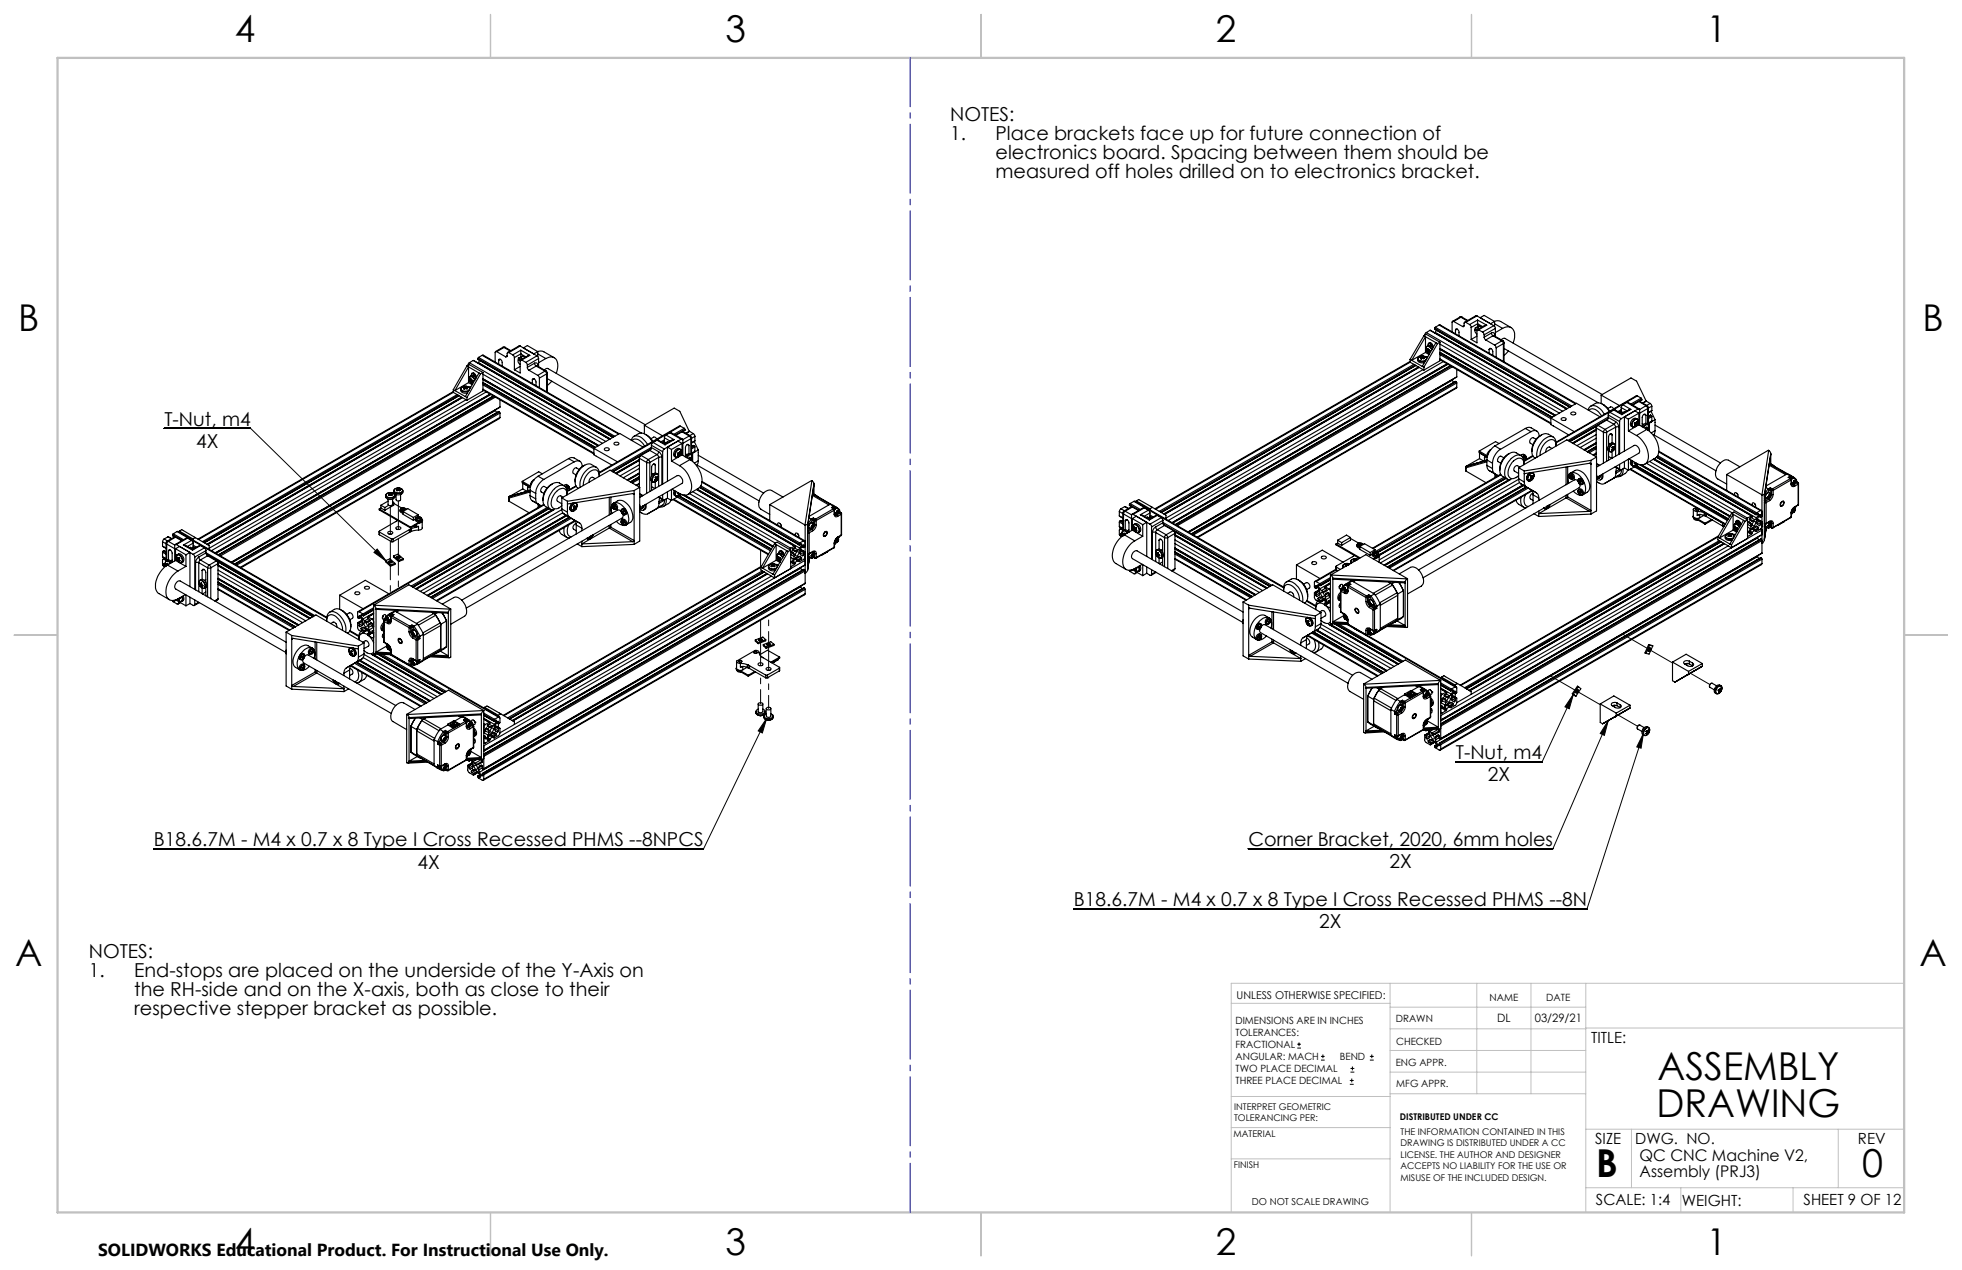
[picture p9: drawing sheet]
<svg xmlns="http://www.w3.org/2000/svg" width="432mm" height="279mm" viewBox="0 0 432 279" stroke-linecap="round" stroke-linejoin="round" font-family="sans-serif">
<defs><g id="words">
<g font-size="8.5">
<text x="364.8" y="237.7">ASSEMBLY</text>
<text x="364.5" y="245.8">DRAWING</text>
<text x="351.3" y="259">B</text>
<text x="409.8" y="258.9">0</text>
</g>
<g font-size="8.1">
<text x="51.7" y="9.3">4</text>
<text x="159.7" y="9.3">3</text>
<text x="267.6" y="9.3">2</text>
<text x="375.6" y="9.3">1</text>
<text x="4" y="72.8">B</text>
<text x="423.1" y="72.8">B</text>
<text x="3.3" y="212.5">A</text>
<text x="422.4" y="212.5">A</text>
<text x="51.7" y="276">4</text>
<text x="159.7" y="276">3</text>
<text x="267.6" y="276">2</text>
<text x="375.6" y="276">1</text>
</g>
<g font-size="4.2">
<text x="209.1" y="26.5">NOTES:</text>
<text x="209.1" y="30.7">1.</text>
<text x="219.1" y="30.7">Place brackets face up for future connection of</text>
<text x="219.1" y="34.9">electronics board. Spacing between them should be</text>
<text x="219.1" y="39.1">measured off holes drilled on to electronics bracket.</text>
<text x="36.2" y="93.6">T-Nut, m4</text>
<text x="43.2" y="98.5">4X</text>
<text x="320.4" y="167">T-Nut, m4</text>
<text x="327.4" y="171.9">2X</text>
<text x="33.9" y="186.2">B18.6.7M - M4 x 0.7 x 8 Type I Cross Recessed PHMS --8NPCS</text>
<text x="91.9" y="191.1">4X</text>
<text x="274.8" y="186.1">Corner Bracket, 2020, 6mm holes</text>
<text x="305.8" y="190.9">2X</text>
<text x="236.4" y="199.4">B18.6.7M - M4 x 0.7 x 8 Type I Cross Recessed PHMS --8N</text>
<text x="290.3" y="204.3">2X</text>
<text x="19.5" y="210.8">NOTES:</text>
<text x="19.5" y="215">1.</text>
<text x="29.5" y="215">End-stops are placed on the underside of the Y-Axis on</text>
<text x="29.5" y="219.2">the RH-side and on the X-axis, both as close to their</text>
<text x="29.5" y="223.4">respective stepper bracket as possible.</text>
</g>
<text font-size="3.8" x="21.6" y="276.3">SOLIDWORKS Educational Product. For Instructional Use Only.</text>
<g font-size="3.5">
<text x="360.8" y="255.4">QC CNC Machine V2,</text>
<text x="360.8" y="258.9">Assembly (PRJ3)</text>
</g>
<g font-size="3.4">
<text x="350.2" y="229.5">TITLE:</text>
<text x="351.1" y="251.6">SIZE</text>
<text x="359.9" y="251.6">DWG. NO.</text>
<text x="408.9" y="251.7">REV</text>
<text x="351.2" y="265.2">SCALE: 1:4</text>
<text x="370.1" y="265.3">WEIGHT:</text>
<text x="396.9" y="265.2">SHEET 9 OF 12</text>
</g>
<g font-size="2.5">
<text x="329.5" y="224.8">DL</text>
<text x="337.8" y="224.9">03/29/21</text>
</g>
<text font-size="2.4" x="272.2" y="219.7">UNLESS OTHERWISE SPECIFIED:</text>
<g font-size="2.2">
<text x="327.8" y="220.1">NAME</text>
<text x="340.3" y="220.2">DATE</text>
<text x="271.9" y="225.3">DIMENSIONS ARE IN INCHES</text>
<text x="271.9" y="227.9">TOLERANCES:</text>
<text x="307.2" y="224.9">DRAWN</text>
<text x="271.9" y="230.6">FRACTIONAL</text>
<text x="271.9" y="233.2">ANGULAR: MACH</text>
<text x="294.9" y="233.2">BEND</text>
<text x="307.3" y="229.8">CHECKED</text>
<text x="271.9" y="235.9">TWO PLACE DECIMAL</text>
<text x="271.9" y="238.5">THREE PLACE DECIMAL</text>
<text x="307.2" y="234.4">ENG APPR.</text>
<text x="307.3" y="239.2">MFG APPR.</text>
</g>
<text font-size="2.1" x="275.5" y="265.1">DO NOT SCALE DRAWING</text>
<g font-size="2">
<text x="271.6" y="244.1">INTERPRET GEOMETRIC</text>
<text x="271.5" y="250.2">MATERIAL</text>
<text x="271.6" y="246.6">TOLERANCING PER:</text>
<text x="308.1" y="246.4">DISTRIBUTED UNDER CC</text>
<text x="308.2" y="249.7">THE INFORMATION CONTAINED IN THIS</text>
<text x="271.5" y="257">FINISH</text>
<text x="308.2" y="252.2">DRAWING IS DISTRIBUTED UNDER A CC</text>
<text x="308.2" y="254.7">LICENSE. THE AUTHOR AND DESIGNER</text>
<text x="308.2" y="257.3">ACCEPTS NO LIABILITY FOR THE USE OR</text>
<text x="308.2" y="259.8">MISUSE OF THE INCLUDED DESIGN.</text>
</g>
</g></defs>
<g fill="none" stroke="#000" stroke-width=".22">
<path d="M36.1 94.2h19l29.9 29.3M83 120.8l2 2.7-2.7-2zM168.7 158l-13.9 28.8h-121M168.7 158l-.9 3.3-.9-.5zM346.3 152.7l-.9 3.2-1-.4zM346.3 152.7l-6.9 14.9h-19M353.9 158.5l-.8 3.3-.9-.4zM353.9 158.5l-12.1 28.2h-67.1M361.7 161.3l-.5 3.3-1-.3zM361.7 161.3l-12.5 38.7h-112.9M285.5 230.6h.8M285.5 229.7h.8"/>
<path d="M285.9 229.3v.9M290.7 233.2h.8M290.7 232.4h.8M291.1 232v.8M297.1 238.5h.8M297.1 237.7h.8M297.2 235.9h.9M297.2 235.1h.9M297.5 237.3v.8M297.6 234.6v.9M301.5 233.2h.8M301.5 232.4h.8"/>
<path d="M301.9 232v.8"/>
</g>
<g fill="none" stroke="#c0c0c0" stroke-width=".22">
<path d="M305.9 216.3v50.4M325 216.3v24.3M336.9 216.3v24.3M349 216.3v50.4M419.1 216.3h-148.1v50.4M271 220.7h34.9M305.9 231.1h43.1M305.9 226.3h43.1M305.9 221.6h43.1M305.9 235.9h43.1M349 226.2h70.1M271 255h34.9"/>
<path d="M271 248.1h35M271 241.2h35M305.9 240.6h43.1M349 248.4h70.1M359.1 248.4v12.9M404.6 248.4v12.9M349 261.3h70.1M369.9 261.3v5.4M394.6 261.3v5.4"/>
</g>
<path d="M108 3.2v9.5M215.9 3.2v9.5M323.8 3.2v9.5M3.1 139.7h9.6M419.1 139.7h9.5M108 266.7v9.6M215.9 266.7v9.6M323.8 266.7v9.6" fill="none" stroke="#c0c0c0" stroke-width=".25"/>
<path d="M12.7 12.7h406.4v254h-406.4z" fill="none" stroke="#c0c0c0" stroke-width=".5"/>
<path d="M200.3 12.7v254" fill="none" stroke="#00f" stroke-width=".22" stroke-dasharray="15.2 1.3 1.3 1.3" stroke-dashoffset="4.4"/>
<path d="M83 120.8l2 2.7-2.7-2zM168.7 158l-.9 3.3-.9-.5zM346.3 152.7l-.9 3.2-1-.4zM361.7 161.3l-.5 3.3-1-.3zM353.9 158.5l-.8 3.3-.9-.4z" fill="#000"/>
<g fill="none" stroke="#000" stroke-width=".25">
<path d="M103.3 79.8l-.4 .6M103.3 79.8l30 17.3M104.1 79.3l30.1 17.3M104.1 79.3l-.8 .5M104.1 79.3l30.1 17.4M105.2 78.9v.2l29.7 17.1M105.2 79l29.7 17.2M105.2 78.9l29.8 17.2M105.3 78.6l-.1 .3M105.3 79.8l-.1 .1M105.3 78.6l30 17.4M105.3 79.8l29 16.8"/>
<path d="M105.6 79.3l-.3 .5M106.1 78.2l.3-.1 29.9 17.3M106.1 78.2l-.8 .4M106.1 78.2l30 17.3M109.3 77.4l-.2-.1-.1 .2v2.2M109.3 77.4l2 1.1M109.7 79.3l.3-.3 .4 .3 .1 1.2M109.7 79.3v.8M110.1 79.1l-.4 .2M110.7 76.4h.5M110.7 76.4h.2M110.7 76.4l-1.6 .9"/>
<path d="M110.9 76.4l-1.6 1M110.9 76.4l1.4 .8M111.2 76.4h-.3M111.2 76.4l1.2 .8M111.6 78.3l-.1 .2h-.2M111.6 78.3l-.3 .2M112 77.6h-.3l-.1 .7M112 77.6l.9 .5M112.9 78.1l.3 .6M113.2 78.7v2.7M114.1 79.2v.1M114.3 78.7l-.1 .1-.1 .4"/>
<path d="M114.3 78.7h-.2v.5M114.5 76.1h-.3l-2.5 1.4M114.5 79.3l-.2-.1a.45 .45 0 0 0-.3 .5 .45 .45 0 0 0 .5 .4M114.5 76.1l-2.5 1.5M114.5 76.1l3.7 2.2M114.6 77v.9M114.6 77l2 1.2M114.6 77l-1.7 1.1M114.6 77.9l-1.4 .8M114.6 77.9v.6M114.6 77.9l1.1 .6M114.7 78.6l.2 .4-.6-.3"/>
<path d="M114.7 78.6l-.4 .1M114.7 79.1l-.6 .1M114.8 79.2l-.3 .1v2.8l-1.3-.7M114.8 79.2l.9 .5M115.1 78.4l.4 .3M115.1 78.4l-.6 .1M115.1 78.4l-.4 .2M115.2 76.6l.9-.6 2.3 1.4-.9 .5zM115.7 79.7l.4 .6M116.6 78.2l-.5 .1-1.5 .9M116.6 78.2l-1.8 1M117.7 79.9a.44 .44 0 0 1 .5 0 .44 .44 0 0 1 .2 .4"/>
<path d="M117.7 79.9l.3 .6M117.7 79.9l-1.6 .9M118.2 78.3l.3 .6M118.2 78.3l-2.5 1.4M118.3 77.3h1.1l2.6 1.4M118.4 77.4v1M118.4 77.9l1.7 1M118.5 78.9l-2.4 1.4M118.5 78.9v1.8M120.1 78.9a1.62 1.62 0 0 1 1.9-.2 1.62 1.62 0 0 1 .8 1.7l-.4 1.7M120.1 78.9l-1.6 .9M310.3 79.1v.6"/>
<path d="M310.3 79.5l-56.1 32.4M310.3 79.1l.4 .2M310.3 79.7l3.1 1.7M310.3 79.7l-56 32.3M310.7 79.3l2.3 1.3M312 79a1.19 1.19 0 0 0 1.7 .4M312.7 78.5l.3 .1M312.7 78.5l-.2 .1 .3 .1M312.7 78.5v.1M312.8 78.7l-.2 .2 .2 .1a.27 .27 0 0 1 .2-.3 .27 .27 0 0 1 .3 .2M312.8 78.7l.1 .2M313 78.6v.2"/>
<path d="M313.2 78.6l.3 .2M313.2 78.6l-.1 .2M313.2 78.4l.2 .1-.2 .1M313.2 78.4l-.2 .2M313.2 78.4l-.1 .4M313.4 73.9l.3 .2M313.4 73.9l-3.1 5.2M313.4 73.9l.5-.3 3 1.7M313.5 78.8l-.2 .1M313.5 78.5h.7M313.7 74.1l-3 5.2M313.7 74.1v3.4"/>
<path d="M313.7 77.5l-3 1.8M313.7 74.1l2.3 1.3M313.7 77.5l.8 .5M313.9 73.2l-.4 .6M313.9 73.2l30 17.3M313.9 79a.85 .85 0 0 0-1-.6 .55 .55 0 0 0-.7 .4 .55 .55 0 0 0 .5 .6h.6l.5-.2M314 78.9a1.14 1.14 0 0 0-2 .1 .97 .97 0 0 0 1.5 .8M314.1 77.3h.2M314.1 76.7h.2a.26 .26 0 0 0 0 .3 .26 .26 0 0 0 .3 0l.1 .2-.3 .1M314.1 76.7l.1 .4M314.1 76.7l.2 .1M314.1 76.1a1.12 1.12 0 0 0 .5 1.8 1.28 1.28 0 0 1-.6-1.6 .87 .87 0 0 1 1.1 .7"/>
<path d="M314.1 76.1l.4-.1 .4 .1 .4 .5M314.1 76.1l.5 .1 .6 .7M314.2 77.1h-.2l.1 .2M314.3 77.3l.2 .3M314.3 75.7a.34 .34 0 0 1 .5-.3l.5 .5 .1 .6M314.3 75.7l.6-.2v.6M314.3 75.7v.3M314.3 77l-.1 .1M314.4 77.3l.2 .2-.1 .1M314.5 77.5v.1M314.6 77.1l-.2 .2M314.6 77.1l-.3 .2"/>
<path d="M314.6 77l-.5 .3M314.7 72.7l30.1 17.3M314.7 72.7l-.8 .5M314.7 72.7l30 17.3M314.9 75.6l.3 .1M314.9 75.5l.2 .1M314.9 75.7l.2 .1M314.9 76l.1 .1M315.2 75.8l-.3 .2M315.3 75.9l-.4 .1M315.3 76l-.3 .2M315.7 72.4h.1"/>
<path d="M315.7 72.4l29.8 17.2M315.7 72.2v.2M315.7 72.2l29.9 17.3M315.9 72l-.2 .2M315.9 73.1l-.1 .1M315.9 72l30 17.3M315.9 73.1l29 16.8M316 75.4l-3 5.2M316 75.4l.4 .2M316.2 72.6l-.3 .5M316.4 75.6l-3 5.2M316.7 71.5h.3l29.9 17.3"/>
<path d="M316.7 71.5l-.8 .5M316.7 71.5l30 17.4M316.9 76.7l25.4 14.7M316.9 77.5l24.7 14.3M316.9 79.1l24.4 14.1M316.9 75.3l-.5 .3M316.9 75.3v4.1l-3.5 2M316.9 75.7l26.3 15.2M316.9 76.7l25.5 14.7M316.9 77.7l24.6 14.2M316.9 78l24.4 14.1M316.9 79l24.4 14.1"/>
<path d="M316.9 76.9l25.3 14.6M316.9 79.2h.1M317.6 79.6l-60.5 34.9M319.9 70.7l-.3 .1v2.2M319.9 70.7l2 1.1M320.3 72.6l.3-.2 .4 .3 .1 1.2M320.3 72.6v.8M320.7 72.4l-.4 .2M321.3 69.8h.5M321.3 69.8h.2M321.3 69.8l-1.6 .9M321.5 69.8h.3"/>
<path d="M321.5 69.8l-1.6 .9M321.5 69.8l1.4 .8M321.8 69.8l1.2 .7M322.2 71.6l-.1 .3-.2-.1M322.2 71.6l-.3 .2M322.6 70.9l-.4 .1v.6M322.6 70.9l.8 .5M323.4 71.4l.4 .6M323.8 72v2.7M324.9 72l-.2 .2v.4M324.9 72l-.2 .1v.5M325 69.5h-.2l-2.5 1.4"/>
<path d="M325 69.5l-2.4 1.4M325 69.5l3.8 2.1M325 73.9l-1.2 .8M325.1 72.7l-.3-.1a.56 .56 0 0 0 .2 .9M325.2 70.4v.8M325.2 70.4l2 1.1M325.2 70.4l-1.8 1M325.2 71.2l-1.4 .8M325.2 71.2v.6M325.2 71.2l1.1 .7M325.3 72l.2 .4-.6-.4M325.3 72h-.4"/>
<path d="M325.3 72.5l-.3-.1-.3 .2M325.4 72.6l-.2-.1-.2 .3v2.6l-1.2-.7M325.4 72.6l.9 .5M325.7 71.7l.4 .3M325.7 71.7l-.6 .1M325.7 71.7l-.4 .3M325.8 69.9l.8-.5 2.3 1.3-.9 .5zM326.3 73.1l.3 .6M326.6 74.2l.4 .6M326.6 73.7v.5M327 74.8l1.9 1.1M327.2 71.5l-.5 .1-1.5 .9"/>
<path d="M327.2 71.5l-1.8 1.1M327.7 76.9l.3-.3 .4 .4 .1 1.2M327.7 76.9v.8M328.2 76.7l-.5 .2M328.2 73.3a.42 .42 0 0 1 .5-.1 .42 .42 0 0 1 .2 .5M328.2 73.3l.4 .6M328.2 73.3l-1.6 .9M328.6 73.9l.2-.1 2 1.2M328.6 73.9l-1.6 .9M328.6 73.9l1.9 1.1M328.8 71.6l.3 .6M328.8 71.6l-2.5 1.5"/>
<path d="M328.9 70.7l1.1-.1 2.6 1.5M328.9 73.7l-.1 .1M328.9 75.9l.4 .6M328.9 70.7v1.1M328.9 73.7v.2M328.9 71.2l1.8 1M329.1 72.2l-2.5 1.5M329.1 72.2v1.8M329.3 76.5v2.1M330.4 74.8l.5-.4h.3l21.4 12.4M330.5 75l.4 .6M330.5 75l-1.6 .9"/>
<path d="M330.7 72.2a1.62 1.62 0 0 1 1.9-.1 1.62 1.62 0 0 1 .7 1.7l-.3 1.7M330.7 72.2l-1.6 1M330.8 75l.2 .4M330.8 75h-.3M330.9 75.6l-1.6 .9M330.9 75.6v3.9M331 75.4l-.1 .2M331 76.7l20.8 11.9M331 75.4v4.2M332 77.2l-1 1M99.8 85.7v.6M99.8 86.1l-56.2 32.5"/>
<path d="M99.8 86.3l3 1.8M99.8 85.7l.3 .2M99.8 86.3l-56.1 32.4M100.1 85.9l2.3 1.3M100.6 86.8l-56 32.4M100.9 87l-56.1 32.3M101 87.1l-56 32.3M101.4 85.6a1.17 1.17 0 0 0 1.7 .4M101.6 87.4l-56.1 32.3M101.7 87.5l-56.1 32.3M101.8 87.5l-56.1 32.3M102.1 85.2h.3"/>
<path d="M102.1 85.2l-.1 .1h.3M102.1 85.2l.1 .1M102.3 85.3l-.2 .2a.18 .18 0 0 0 .2 .1 .18 .18 0 0 0 .1-.2l.4 .1M102.3 85.3v.2M102.4 85.2v.2M102.4 87.2l.4 .3M102.6 85.1l.2 .1-.2 .1M102.6 85.1l-.2 .1M102.6 85.3l.3 .1M102.6 85.3v.1M102.6 85.1l-.1 .3M102.6 87.9l-56.6 32.7"/>
<path d="M102.8 87.5v.6M102.8 80.5l.3 .2M102.8 80.5l-3 5.2M102.8 80.5l.5-.3 3 1.8M102.9 85.4l-.1 .1M103 85.1l.6 .1M103.1 80.7l-3 5.2M103.1 80.7v3.5M103.1 84.2l-3 1.7M103.1 80.7l2.3 1.4M103.1 84.2l.8 .4M103.4 85.6a1.04 1.04 0 0 0-1.3-.6 .55 .55 0 0 0-.6 .6 .55 .55 0 0 0 .7 .5l.6-.1 .5-.2"/>
<path d="M103.4 85.5a1.14 1.14 0 0 0-2 .1 .95 .95 0 0 0 .5 .9 .95 .95 0 0 0 1-.1M103.5 84h.2M103.5 83.4h.1a.24 .24 0 0 0 .1 .3 .24 .24 0 0 0 .3-.1l.1 .3h-.2M103.5 83.4l.1 .3M103.5 82.8l.6-.2 .6 .6M103.5 82.8l.5 .1 .6 .6M103.5 83.4h.2M103.6 82.8a1.07 1.07 0 0 0 .4 1.7l-.6-.5a.84 .84 0 0 1 .2-1.1l.6 .2 .3 .5M103.6 83.7h-.1v.3M103.7 84l.2 .2M103.8 82.4v-.2a.74 .74 0 0 1 .8 .1 .74 .74 0 0 1 .2 .8M103.8 82.4l.5-.3v.6"/>
<path d="M103.8 82.4v.3M103.8 83.7h-.2M103.9 83.9l.1 .3h-.1M104 84.1l-.1 .1M104 83.7l-.5 .3M104.1 83.7l-.2 .2M104.1 83.7l-.4 .3M104.3 82.2l.3 .2M104.3 82.1l.2 .2M104.3 82.3l.2 .2M104.3 82.6l.1 .2M104.6 82.4l-.3 .2"/>
<path d="M104.7 82.6h-.4M104.7 82.7l-.2 .1M105.4 82.1l-3 5.1M105.4 82.1l.4 .1M105.8 82.2l-3 5.3M106.3 83.4l25.4 14.6M106.3 84.2l24.8 14.2M106.3 85.8l24.4 14.1M106.3 82l-.5 .2M106.3 82v4l-3.5 2.1M106.3 82.3l26.3 15.2M106.3 83.3l25.5 14.7"/>
<path d="M106.3 84.3l24.6 14.2M106.3 84.7l24.4 14M106.3 85.6l24.4 14.1M106.3 83.5l25.3 14.6M106.3 85.8h.1M107 86.2l-60.5 34.9M107.9 86.7l-60.6 34.9M107.9 86.7l-60.5 35M108.1 86.8l-60.5 34.9M108.6 87.1l-60.5 35M108.8 87.2l-60.6 34.9M109 90.2v.1"/>
<path d="M109 90.3l.3 .5M109 87.3l-60.5 35M109 90.3l-57.9 33.5M109.7 90.6h.1M109.7 90.6l-58.1 33.5M109.7 90.6h.2M109.9 90.6l.1 .3M109.9 90.6l-58.1 33.6M110 89.5l-59.1 34.2M110 91.8l-.1 .3-56.9 32.8M110 87.9v1.6M110 90.9v.9"/>
<path d="M110 90.9l-58 33.5M110 91.8l-57.1 33M114.5 80.6l-1.3 .8M116.1 80.8l.3 .7M116.1 80.3v.5M116.4 81.5l2 1.1M117.2 83.6l.1-.3 .4 .2a1.41 1.41 0 0 1 .3 1.3M117.2 83.6v.7M117.5 83.3l-.3 .3M118 80.5l-1.6 1M118 80.5l1.9 1.1M118.2 80.5h.1"/>
<path d="M118.3 80.5h-.3M118.3 80.5l1.9 1.1M118.4 82.6l.3 .6M118.4 80.3l-.2 .2M118.4 80.3v.3M118.7 83.2v2.1M119.8 81.4l.5-.3h.3l21.4 12.4M119.9 81.6l.4 .7M119.9 81.6h.3M119.9 81.6l-1.5 1M120.2 81.6l.2 .5M120.3 82.3l-1.6 .9"/>
<path d="M120.3 82.3v3.9M120.4 82.1l-.1 .2M120.4 83.3l20.8 12M120.4 82.1v4.2M121.4 83.9l-1 .9M130.7 98.6v1.4l4 2.3M130.7 98.6l5.2 3M133 98.7a.56 .56 0 0 1 .6-.2 .56 .56 0 0 1 .5 .5 .56 .56 0 0 1-.6 .2 .56 .56 0 0 1-.5-.5zM135.3 97.4l.6-.1 .3 .2a.51 .51 0 0 1-.5 .4 .51 .51 0 0 1-.6-.4zM138.9 96.8a1.21 1.21 0 0 1 2-.7l1 .9 .6 .8M139.1 96.9a1.34 1.34 0 0 1 2.1 .4l.7 .8M139.5 96l1-.6a2.06 2.06 0 0 1 2.5 .9l.6 .9"/>
<path d="M141.5 98.4l-5.1-3-5.7 3.2M141.8 93.6l4 2.3M141.8 93.6l6.6-3.8 1.2 .7 2.1 4.4M141.8 93.6v1.8M142.1 95.6l.9 .6 .7 .9M143 99.1l-1.9 1.1M143 99.1l1.6 .9M143.3 96.5l.7-.4 .5 .5M143.3 98.8l-8.5 4.9M143.4 98.5l-.4 .6M143.4 98v.5M143.4 98l2.4 1.4"/>
<path d="M143.4 98.5l1.6 .9M143.4 98.4l-8.9 5.1M143.7 97.3l-.3 .7M143.7 97.3l2.5 1.5M144.6 96.8l1.8 .9M144.6 96.8l1.8 1.1M144.6 96.8l-.9 .5M145 99.4a1.6 1.6 0 0 1 .7 1.2M145 99.4l-.4 .6M145.8 99.4v7.1M146.2 98.8l-.4 .6M146.2 97.5h-.1"/>
<path d="M146.2 97.3l-.3 .1M146.2 96.3v1.2M146.2 97.5v.1M146.2 97.5l.3 .1M146.2 96.3l1.3 .7M146.2 97.1l-.4 .3M146.2 96.8l-.7 .4M146.2 97.2l-.3 .2M146.4 97.7v.2M146.6 95.7l-.4 .6M146.6 95.7l1.7 1M146.9 98.4v7.5"/>
<path d="M146.9 98.4l.9 .5M147 97.3l-.8 .2M147.4 95.2l.2-.1 2.6 1.5M147.4 95.2l2.5 1.4M147.4 95.2l-.8 .5M147.8 98.9v2.5M148.3 96.7l-.5 .1-1.4 .9M148.3 96.7l-1.9 1.2M149.2 99.8l.3 .2M149.2 99.8l.2 .1M149.2 99.7l.4 .3M149.4 99.9l-.2 .4h.1"/>
<path d="M149.5 99.7l-.3-.1-.1 .2 .3 .1M149.5 99.7l.1 .1M149.5 100l-.2 .3M149.5 100h.1M149.6 99.8h.2l-.2 .2M149.7 98.8l.2 .5-.1 .6M149.7 99.4l-.1 .4M149.7 99.4h-.1l-.1 .3M149.7 98.8a1.01 1.01 0 0 0-1.1 .1 1.01 1.01 0 0 0-.4 1.1l.2 .4 .3 .2M149.7 98.8a1.14 1.14 0 0 0-1 1.8M149.7 99.4h-.1M149.8 93.8l-.3-.1-17.6 10.2"/>
<path d="M149.8 93.8l.8 .4M149.8 93.8l-17.9 10.3M149.8 99.9l-.4 .5M149.8 99.9a.78 .78 0 0 0-.1-1 1.07 1.07 0 0 0-.9 1.7l.6-.2M149.9 96.6a.23 .23 0 0 1 .3 0 .23 .23 0 0 1 .1 .2v3.4M149.9 96.6l-3.7 2.2M150.1 95h.3l1.5 .9M150.1 97.5l-2.3 1.4M150.1 97.5v2.6M150.1 97.5l-.9-.5-2.3 1.4M150.1 95l1.6 .9M150.1 95l-1.4 .8"/>
<path d="M150.3 94.9l.1 .1M150.6 94.2l.1 .3M150.6 94.2l-2.3 1.3M150.7 94.6l-.5 .4M150.7 94.5v.1M150.7 94.5l-2.1 1.2M150.7 94.6l-.6 .4M150.8 99.8l.4 .2M151.2 97.8l.4 .2M151.6 98l-.1-.2h-.3l-.3 .5-.1 2.1M151.6 98v1.8M151.7 95.9l.3 .6"/>
<path d="M151.7 95.9l-1.5 .8M151.8 94.9l-.8 .4M151.8 94.9l.8 .5M151.8 94.9l-.8 .5M151.9 95.9l.3 .4M151.9 95.9h-.2M152 96.5l-1.7 1M152 96.5v3.4M152.1 100a.93 .93 0 0 1 0 1.2M152.2 96.3l-.2 .2M152.2 96.3v3.7M152.2 98.2l.5-.2z"/>
<path d="M152.2 98.1l.1 .1M152.4 99.7v1.8M152.6 95.4l.3 .6M152.6 95.4l-.8 .4M152.7 98l.1 .1M152.8 98.1l.1 .2M152.8 97.1l.9 1.9M152.8 98.1l-.6 .3M152.9 97l-.7 .5M152.9 99.3v.1l-.7 .5M152.9 96v1M152.9 98.3v1"/>
<path d="M152.9 96l-.7 .4M152.9 97l-.7 .4M152.9 98.3l-.7 .4M152.9 99.3l-.7 .4M153.7 99l-.8 .4M153.7 99v2.4M311.2 80.2l-56.1 32.3M311.5 80.3l-56.1 32.4M311.6 80.4l-56 32.3M312.2 80.7l-56.1 32.4M312.3 80.8l-56 32.3M312.3 80.8l-56 32.4"/>
<path d="M313 80.6l.4 .2M313.2 81.3l-56.6 32.7M313.4 80.8v.6M318.5 80l-60.5 35M318.5 80.1l-60.5 34.9M318.7 80.2l-60.6 34.9M319.2 80.5l-60.5 34.9M319.3 80.5l-60.5 35M319.6 83.5v.1M319.6 83.6l.3 .5M319.6 80.7l-60.5 34.9M319.6 83.6l-57.9 33.5"/>
<path d="M320.3 83.9l-58.1 33.5M320.3 83.9l.2 .1M320.3 83.9l-58.1 33.6M320.5 84l.1 .2M320.5 84l-58.1 33.5M320.6 82.9l-59.1 34.2M320.6 85.2l-.1 .2-56.9 32.9M320.6 81.3v1.6M320.6 84.2v1M320.6 82.9l-59.1 34.1M320.6 84.2l-58 33.5M320.6 85.2l-57.1 33"/>
<path d="M325.5 99.2v.4l1.7 .9-1.6-.9v1.3M325.5 99.2l1.8 1.1M327.3 99.8v.6M327.3 99.8l.3 .1M328 99l-.7 .8M328 99h.1M328.1 99h-.1M329 98.1a4.1 4.1 0 0 0-1.8 3.1M329 98.1l1.2 .7M329.9 97.6l-.8-.4-3.6 2M330.2 98.8a3.9 3.9 0 0 0-1.7 3.1M332.2 99.8a3.8 3.8 0 0 0-2.1 3.6"/>
<path d="M335.7 94.3a1.28 1.28 0 0 1 1.3-.2l1.2 .7M335.7 94.3l1.2 .7M335.7 94.3l-6.7 3.8M336.9 95a1.09 1.09 0 0 1 1.3-.2 1.09 1.09 0 0 1 .5 1.2M336.9 95l-6.7 3.8M338.1 96.6l-.6-.3a.79 .79 0 0 0-.7 1.2l.6 .3M338.7 96h.1M339.3 95.7a3.9 3.9 0 0 0-2.2 3.6M341.3 92l5.2 3M341.3 92v1.4l3.9 2.3M341.6 98.7l-.6-.3a.83 .83 0 0 0-.7 1M341.8 96.1l-1-.6a2.57 2.57 0 0 0-3.1 1.8 2.84 2.84 0 0 0-.1 3.3l.3 .2"/>
<path d="M342.4 98.1a1.13 1.13 0 0 0-.5-1.3 1.13 1.13 0 0 0-1.4 .3 3.8 3.8 0 0 0-1.6 3.1M342.4 98a1.41 1.41 0 0 0-1.6-1.9 4.4 4.4 0 0 0-2.5 4.5M343.6 92.1a.59 .59 0 0 1 .6-.2 .59 .59 0 0 1 .5 .4 .59 .59 0 0 1-.6 .2 .59 .59 0 0 1-.5-.4zM345.7 90.8a.59 .59 0 0 1 .6-.2 .59 .59 0 0 1 .5 .5 .59 .59 0 0 1-.6 .2 .59 .59 0 0 1-.5-.5zM349.5 90.2a1.26 1.26 0 0 1 1-1 1.26 1.26 0 0 1 1.3 .5l.7 .6 .6 .8M349.7 90.3a1.34 1.34 0 0 1 2.1 .3l.7 .9M350.1 89.4l1-.6a2.09 2.09 0 0 1 2.5 .9l.6 .8M351.3 97.4l-2.6 1.6M351.3 94.6l-5.2 2.9M351.3 98.2l-2 1.2M351.3 99.8l-.6 .4M351.3 94.2l1.6 .9"/>
<path d="M351.3 94.2v6.3M351.3 96.4l-3.5 2.1M351.3 95.6l-4.2 2.4M351.3 97.4l-2.7 1.6M351.3 97.6l-2.5 1.5M351.3 94.7l-5.1 2.9M351.3 98.7l-1.6 .9M351.3 98.4l-1.8 1M351.3 99.7l-.7 .4M351.3 98.2l-1.9 1.2M351.3 94.4l-5.3 3.1M351.5 93.7l-6 3.5"/>
<path d="M351.6 93.6l-.3 .6M351.6 93.6l1.6 .9M351.6 93.6l-6.1 3.5M352.1 91.7l-5.1-3-5.7 3.3M352.4 86.9l4 2.3M352.4 86.9l6.6-3.8 1.2 .8 2.1 4.4M352.4 86.9v1.9M352.6 88.9l1 .7 .7 .9M352.9 95.1h.7M352.9 95.1v6.8M353.2 94.5l.4 .6M353.2 94.5l-.3 .6"/>
<path d="M353.6 92.4l-2 1.2M353.6 92.4l1.6 .9M353.6 95.1v6.4M353.8 89.9l.7-.4 .6 .5M353.9 92.1l-8.6 4.9M353.9 91.8v.4l-.3 .2M353.9 91.3l2.5 1.4M353.9 91.8l1.7 .9M353.9 91.3v.5M353.9 91.8l-8.8 5.1M354 99.2a1.16 1.16 0 0 1 1-1.7l.3 .1a1.17 1.17 0 0 0-1 1.7M354 99.2l.3 .1"/>
<path d="M354 97.5l.3 .1M354 99.2v2M354.3 99.3h.1M354.3 90.7l-.4 .6M354.3 90.7l2.5 1.4M354.4 95.4l.4 .3M354.6 97.9a.53 .53 0 0 1 .8-.1 .53 .53 0 0 1 0 .8l-.1 .2a.71 .71 0 0 1-1.1 .4l.1-.8zM354.6 98.9l.1 .1M354.7 98.9v.1M354.8 95.7l-.1-.3h-.3l-.4 .6v2.1M354.8 98.4l.2-.2 .1 .3M354.8 98.4l.1 .3"/>
<path d="M354.8 95.7v1.7M354.8 99.3v1.5M354.8 98.4l.3 .1M354.9 98.5l.2 .1M354.9 98.7l.1 .1M354.9 98.7l-.3 .2M354.9 98.6l.3 .2M355 98.8l-.3 .2M355 98.8v.2l.2-.2M355.1 98.6l.1 .2M355.2 90.2l.2-.1 1.5 1M355.2 90.2l1.7 1"/>
<path d="M355.2 90.2l-.9 .5M355.2 93.3l.4 .7M355.2 93.3l-2 1.2M355.2 97.6a1.07 1.07 0 0 1 .1 1.2 1.07 1.07 0 0 1-1 .5M355.4 98.4l-.3 .2M355.4 98.4l-.1-.2-.2 .3M355.4 98.4h-.2M355.6 92.7a1.6 1.6 0 0 1 .7 1.3M355.6 92.7l-.4 .6M355.6 94h.7M355.6 94l-2 1.1M355.6 94v6.4"/>
<path d="M356.3 94v5.9M356.4 92.7v7.1M356.8 92.1l-.4 .6M356.8 90.6l-.3 .2M356.8 89.7v1.1M356.8 89.7l1.3 .7M356.8 90.5l-.5 .2M356.8 90.1l-.7 .5M356.8 90.8l-.1 .1M356.8 90.8v.1M356.8 90.8l.2 .2M356.9 91.1v.1"/>
<path d="M357.2 89l-.4 .7M357.2 89l1.7 1.1M357.5 91.7v7.5M357.5 91.7l.9 .5M357.6 90.7l-.8 .1M358 88.5h.3l2.5 1.5M358 88.5l2.5 1.5M358 88.5l-.8 .5M358.4 92.2v2.6M358.4 94.8l1.8 1M358.9 90.1h-.4l-1.6 1M358.9 90.1l-2 1.1"/>
<path d="M359.3 93.9h.1M359.7 93.1l.2 .2M359.7 93.1l.4 .2M359.8 93.1l.4 .3M359.8 93.5l.1 .1M359.9 93.3l-.2 .3h.2M360 93.8l-.7 .1M360 93.1l-.2-.1-.1 .2 .2 .1M360 93.1h.2M360.1 93.3l-.2 .3M360.1 93.3l.1 .1M360.2 95.8a5.1 5.1 0 0 1 2.3 5.8 1.57 1.57 0 0 1-2.3 .3l-1.7-.9"/>
<path d="M360.2 93.1l.1 .1-.1 .2M360.3 92.2l.2 .5-.1 .6M360.3 92.8l-.1 .3M360.3 92.8l-.3 .3M360.3 92.2a1.08 1.08 0 0 0-1.2 .3 1.08 1.08 0 0 0-.1 1.2l.3 .2M360.3 92.2a1.16 1.16 0 0 0-1 1.7M360.3 92.8h-.1M360.4 93.3l-.4 .5M360.4 93.3a.56 .56 0 0 0 0-.9 .56 .56 0 0 0-.9 .2l-.3 .6v.5a.42 .42 0 0 0 .3 .3 .42 .42 0 0 0 .5-.2M360.4 87.1h-.3l-17.7 10.2M360.4 87.1l.8 .5M360.4 87.1l-18 10.3"/>
<path d="M360.5 90l.2-.1 .2 .2v3.5M360.5 90l-3.7 2.1M360.7 88.3h.2l1.6 1M360.7 93.5l-2.3 1.3M360.7 90.9l-2.3 1.3M360.7 90.9v2.6M360.7 90.9l-.9-.5-2.3 1.3M360.7 93.5l1.7 1M360.7 88.3l1.6 1M360.7 88.3l-1.4 .8M360.9 88.2l.1 .1M361.2 87.6l.1 .2"/>
<path d="M361.2 87.6l-2.3 1.3M361.3 88l-.5 .3M361.3 87.8v.2M361.3 87.8l-2.1 1.3M361.3 88l-.6 .3M361.4 93.2l.3 .2M361.7 94.1l.3-.4a.55 .55 0 0 1 .8-.1 .55 .55 0 0 1 0 .8l-.1 .2M361.8 91.2l.4 .2M362.2 91.4l-.2-.3-.5 .3-.1 2.4M362.2 94.1l.1 .3M362.2 94.1l.2-.1 .1 .2M362.2 91.4v1.7"/>
<path d="M362.2 94.1l.3 .1M362.3 89.3l.3 .6M362.3 89.3h.2M362.3 94.2l.3 .2M362.3 89.3l-1.4 .8M362.3 94.3l.3 .2M362.3 88.3l-.8 .4M362.3 88.3l.9 .5M362.3 88.3l-.7 .4M362.4 94.5a5.2 5.2 0 0 1 2.4 5.8l-.5 .5-2.3 1.3M362.4 94.5l-2.2 1.3M362.5 89.3l.3 .4"/>
<path d="M362.6 94.4v.1M362.6 89.9v3.6M362.6 94.5v.1M362.6 89.9l-1.7 1M362.7 93.3l.2 .5-.1 .7M362.7 93.3a.8 .8 0 0 0-1.3 .6M362.7 93.3h-.4l-.7 .7M362.8 94.5l-.1 .1M362.8 94.1l-.2 .3M362.8 94.1l-.1-.2-.2 .3M362.8 89.7l-.2 .2M362.8 89.7v3.7"/>
<path d="M362.8 94.5v.2M362.8 94.1h-.2M362.8 91.5v.1M363 93.1v1.8M363.2 88.8l.3 .6M363.2 88.8l-.8 .4M363.2 91.3h.1M363.2 91.3l-.4 .3M363.3 91.3l.1 .1M363.4 90.5l.8 1.8M363.4 91.4l.1 .3M363.4 91.4l-.6 .4"/>
<path d="M363.5 90.3l-.7 .5M363.5 92.6l-.1 .3-.6 .3M363.5 89.4v.9M363.5 91.7v.9M363.5 89.4l-.7 .4M363.5 91.7l-.7 .4M363.5 92.6l-.7 .5M364 95.7l13.6 7.9M364.2 94.8l-.3 1M364.2 93.5l14.4 8.3M364.2 92.3l-.7 .4M364.2 92.3v2.5"/>
<path d="M364.2 94.8l-.8 .4M365.1 99.3l22.6 13M365.1 99.4l22.3 12.9M389.3 99.1l.4 .7M389.3 99.1l-1.5 9.8M389.3 99.1l-9.3 5.3M389.7 99.8l-1.4 9.2M389.7 100l-1.4 9.2M389.7 99.8v2.3M35.8 119.2v1M35.8 119.2l.7 .4M36.1 118.6l-.3 .6"/>
<path d="M36.1 118.6l.8 .4M36.5 119.5l.2 .2M36.5 119.5v3.9M36.7 119.7l1.8 1M36.7 119.7v3.6M36.8 119.1l-.3 .4M36.8 119.1h.2M37 118.1l.8 .4M37 118.1l-.9 .5M37 118.1l.7 .4M37 119.1l-.3 .6M37 119.1l1.5 .8"/>
<path d="M38 117.8v.1M38 117.9l.5 .2M38 117.7v.1M38 117.7l2.1 1.2M38 117.8l.6 .3M38.1 117.4l-.1 .3M38.1 117.4l2.3 1.3M38.4 118.1l-.1 .1M38.6 118.2l-.2-.1-1.6 1M38.6 118.2l-1.6 .9M38.6 118.2l1.4 .8M38.8 119.8h-.2l-.1 .1v3.5"/>
<path d="M38.8 119.8l3.7 2.2M38.9 116.9h.3l32.7 18.9M38.9 116.9l-.8 .5M38.9 116.9l33 19.1M39.5 116.8v.3M39.5 116.8l3 1.8M39.5 116.8l.5-.3 3 1.8M40.4 119.9l.5 .1 1.5 .9M40.4 119.9l2 1.1M41.3 118.4h-.3l-2.4 1.4M41.3 118.4l-2.5 1.4M41.3 118.4l.9 .5"/>
<path d="M42.2 118.9l.3 .6M42.2 118.9l-1.8 1M42.5 118.6v.2M42.5 119.5v1.2M42.5 119.5l-1.3 .7M42.5 119.9l.7 .5M43 118.3l-.5 .3M43 118.3l3 1.7v.6M83.4 116.9l.1 .8M83.5 112l6.8 4M83.5 112v.2l6.8 3.9M83.5 117.1l2.6 1.5"/>
<path d="M83.5 117.1v.6M83.5 117.7l2.6 1.5M83.8 111.8l-.3 .2M83.8 111.8l.9 .5M83.8 111.2v.6M83.8 111.2l.9 .5M84.7 111.7v.6M84.9 109a1.02 1.02 0 0 0 .6 .9 1.02 1.02 0 0 0 1.1-.2l.3-.3v-.4M84.9 109a1.17 1.17 0 0 0 2 0M84.9 109a1.09 1.09 0 0 1 1-.6 1.09 1.09 0 0 1 1 .6M85.1 108.7a1.09 1.09 0 0 1 1.7 .3 1.06 1.06 0 0 1-1.9-.2zM85.4 109.8v1.1a.57 .57 0 0 0 1 0v-1.1"/>
<path d="M85.4 110.2l-1.6 1M85.5 117l.4-.1 .5 .2a.52 .52 0 0 1-.5 .4 .52 .52 0 0 1-.5-.4zM85.5 111.2l-.8 .5M85.6 108.5l.3 .1M85.6 108.5l-.1 .1 .2 .1M85.6 108.5l.1 .2M85.7 117.5h.4M85.7 108.7l-.2 .2 .2 .1 .2-.2M85.7 108.7l.1 .1M85.9 108.6v.2M86 108.7l.3 .2-.2 .1-.2-.2M86 108.7v.1"/>
<path d="M86.1 108.5l.2 .1-.3 .1M86.1 108.5l-.2 .1M86.1 118.6h.4M86.1 119.2h.4M86.1 108.5v.2M86.1 118.6v.6M86.4 110.4l.2 .1M86.5 118.6v.6M86.6 108a1.02 1.02 0 0 0 .7 .9 1.02 1.02 0 0 0 1.1-.2l.3-.3v-.4M86.6 108a1.17 1.17 0 0 0 2.1 0M86.6 110.5v.7l-1.9 1.1M86.6 110.7l1.9 1.1"/>
<path d="M86.6 110.5l-.2 .2M86.7 108a1.07 1.07 0 0 1 1-.6 1.07 1.07 0 0 1 1 .6M86.8 107.7a1.09 1.09 0 0 1 1.8 .3 1.07 1.07 0 0 1-1.9-.2zM87.1 116.1a.59 .59 0 0 1 .6-.3 .59 .59 0 0 1 .5 .5 .59 .59 0 0 1-.6 .2 .59 .59 0 0 1-.5-.4zM87.2 108.8v1.1a.57 .57 0 0 0 1 0v-1.1M87.4 107.5l.3 .1M87.4 107.5l-.2 .1 .3 .1M87.4 107.5l.1 .2M87.5 114.5l-4 2.3v.3M87.5 107.7l-.3 .2 .2 .1 .3-.2M87.5 116.5h.3M87.5 107.7v.1"/>
<path d="M87.7 107.6v.2M87.8 107.7l.3 .2-.2 .1-.2-.2M87.8 107.7v.1M87.8 107.8h.1M87.9 107.5l.2 .1-.3 .1M87.9 107.5l-.2 .1M87.9 107.5l-.1 .2M88.1 112.2l.1 .5 .5 .2M88.6 111.9h.2M88.6 111.9h-.1l.1 .1M88.6 111.9l.1 .2M88.6 112l-.1 .1h.3"/>
<path d="M88.6 112l.1 .1M88.7 112.5v.6l2.3 1.4M88.7 112.5l1-.6 2.3 1.3M88.7 112.5l2.3 1.3M88.8 111.9v.2M88.9 112l.1 .1h-.2M88.9 112v.1M88.9 111.9h.1l-.1 .1M88.9 111.9h-.1M88.9 111.9l-.1 .2M89.4 112.1a.82 .82 0 0 0-1.3 .2l.6 .3M89.4 112.1a.74 .74 0 0 0-1.3 .1l.2 .2 .4 .1"/>
<path d="M90.1 116.5l-3.6 2.1M90.1 116.5v.6M90.1 117.1l-3.6 2.1M90.3 116v.1M90.4 116.4l-.3 .1M90.4 117l-.3 .1M90.4 116.4v.6M90.6 116.3l-.2 .1M90.6 116.3v.6M90.6 116.9l-.2 .1M91 113.8v.7M91 115.8l.4 .2"/>
<path d="M91.4 116h.1M91.4 115.6l.1 .1M91.4 114.1a.71 .71 0 0 0 .7 .7 .71 .71 0 0 0 .7-.7M91.4 114.2l-.4 .3M91.5 114a.8 .8 0 0 1 1.3 .1 .73 .73 0 0 1-.7 .3 .73 .73 0 0 1-.6-.4zM91.5 116l-.9 .3M91.5 113.9a.67 .67 0 0 1 .8-.2 .67 .67 0 0 1 .4 .6 .77 .77 0 0 1-1.3-.2zM91.5 115.7l.6 .1M91.5 115.7l-.1 .3M91.5 115.5v.2M92 113.8h.1M92 113.8l-.2 .1h.2"/>
<path d="M92 113.8v.3M92 113.9l-.2 .2h.2M92 113.9v.2M92 113.2l-1 .6M92 113.2v.5M92.1 114l-.1 .1M92.1 115.8l-.6 .2M92.1 116.6l-1.5 .3M92.1 113.8v.2M92.1 115.8v.8M92.2 115.1l.5-.1 .2-.3v1.4a.66 .66 0 0 1-.8 .5M92.3 113.9l.1 .2-.3-.1"/>
<path d="M92.3 113.9l-.1 .2M92.3 113.8l.1 .1h-.1M92.3 113.8h-.2M92.3 113.8l-.1 .3M92.4 114.8l-2.1 1.2M92.8 114.3l.2 .1M93 114.4l-.2 .1M93 114.4v.2l-2.7 1.5M112 109.4v.9M112 109.3v.3M112 110.3l4.5 2.5M112 109.6v.7"/>
<path d="M112.1 109.2l-.1 .1M112.2 109.2l4.5-1.3zM114.9 105.9v.3l1.7 1-1.6-.9v1.3M114.9 105.9l1.8 1M115 107.6l-2.9 1.6M115 107.6l1.1 .4M116.1 107.3v.8M116.1 107.3l.1 .7M116.2 108h.1M116.7 109a1.1 1.1 0 0 0 .5 1.2M116.7 107.8l1.2 .7M116.7 109l1.2 .7"/>
<path d="M116.7 107.8v1.2M116.7 108.2l-4.7 1.4M116.7 108l-4.7 1.3M116.7 107.2l-.6 .1M116.8 106.4v.6M116.8 106.4l.1 .1M117.2 110.2l1.9 1.1-.7-.4M117.2 110.2l1.2 .7M117.4 105.6l-.6 .8M117.4 105.6h.1M117.4 105.6v.1M117.9 109.7a1.1 1.1 0 0 0 .5 1.2"/>
<path d="M117.9 108.5v1.2M118.3 110.8l.3 .3 .1 .4M118.4 104.8a3.7 3.7 0 0 0-1.7 3M118.4 110.9v.8M118.4 104.8l1.3 .7M119.3 104.2l-.7-.4-3.7 2.1M119.7 105.5a3.8 3.8 0 0 0-1.8 3M119.7 110.9l-40.9 23.6M119.7 111.1l-40.6 23.5M120.4 107.4l-.6-.4a.81 .81 0 0 0-.7 1.2l.6 .3M120.4 111.7l-29.9 17.2M120.7 111.8l-29.9 17.3"/>
<path d="M120.8 111.9l-29.9 17.3 30-17.3M121.5 112.2l-30 17.3M121.6 106.4a3.8 3.8 0 0 0-2.1 3.7M121.7 112.2l-30.1 17.4M122 112.1l-30.3 17.5M123 111.7h.1M123.1 116.7l.5 .8 1.1 .7M123.6 112a1.2 1.2 0 0 0 .6 1.1l2.1 1.3M123.6 109.5l1.3 .8M123.6 112l1.3 .7M123.6 109.5v2.5M123.6 112.1l-31.1 18"/>
<path d="M123.9 112.8l-30.7 17.7M123.9 109.4l-.5-.3a.8 .8 0 0 0-.7 1.2l.9 .5M124.2 106.9l-1.1-.6a2.19 2.19 0 0 0-2.5 1 3.9 3.9 0 0 0-.9 3.8l1.5 1M124.2 116a1.62 1.62 0 0 0 1 2.4l.1-.1M124.4 107.1h.1M124.6 113.3l-30.6 17.7M124.6 107.4l.2-.2 .4 .2M124.6 113.4l-30.5 17.6M124.7 113.5l-30.5 17.6M124.8 108.9a1.13 1.13 0 0 0-.5-1.4 1.13 1.13 0 0 0-1.5 .3 3.4 3.4 0 0 0-1.3 3.7 1.34 1.34 0 0 0 2.1-.3M124.8 107l-.3 .2M124.8 107h.4"/>
<path d="M124.8 107l-.4 .1M124.8 108h.1M124.8 108.7a1.42 1.42 0 0 0-1.3-1.9 4 4 0 0 0-2.7 4.9l.4 .4 .5 .1M124.9 112.7l.1 .5 .3 .5 2.3 1.4M124.9 110.3v2.4M125 106.8l-.3-.2-.6 .3M125 106.8l-.2 .2M125 106.8l.2 .2M125.1 100.9a1.21 1.21 0 0 1 1.3-.1l1.2 .7M125.1 100.9l1.3 .7M125.1 100.9l-6.7 3.9M125.2 115.5a1.92 1.92 0 0 0 .2 2.5l.4 .1"/>
<path d="M125.2 107v.4M125.2 107.4l.1 .3M125.2 107.4a.49 .49 0 0 0-.4 .6M125.3 113.8l-30.5 17.6M125.4 113.8l-30.5 17.7M125.6 112.3l.2 .1M125.7 114l-30.5 17.7M125.8 112.4l.4 .1M125.8 112.4h.1M126 110.7a1.17 1.17 0 0 0-.4 1.6M126.2 110.7a1.23 1.23 0 0 0-.6 1.6M126.2 112.1v.1"/>
<path d="M126.2 110.9a.54 .54 0 0 1 .8 .1 .54 .54 0 0 1-.1 .8 .85 .85 0 0 1-1.1 .5v-.6zM126.3 114.4a1.2 1.2 0 0 1 .5 1.1M126.3 111.9l.1 .1M126.3 111.4l.5 .3M126.3 114.4l1.3 .7M126.3 111.4l.2 .1M126.4 101.6a1.08 1.08 0 0 1 1.2-.1 1.08 1.08 0 0 1 .5 1.2M126.4 101.6l-6.7 3.9M126.4 111.6l.4 .2M126.4 111.7v.2l-.3 .2 .1 .1M126.4 111.7l.4 .2M126.4 112l-.2 .2"/>
<path d="M126.5 114.5l-30.5 17.6M126.5 112h-.1M126.5 112h.1M126.5 111.5l-.1-.2-.1 .1 .1 .3M126.5 112l-.1-.1 .2 .1M126.6 114.7l-30.4 17.5M126.6 110.6l.2 .1M126.7 111.5h.1M126.8 106.9l-2 1.1M126.8 110.7l.2 .4v.3M126.8 111.9l-.1 .2-.1-.1M126.8 111.8v.1"/>
<path d="M126.8 111.7v.1M126.8 110.7a1.16 1.16 0 0 0-1 1.7M126.8 111.5v.2M126.8 115.2a.86 .86 0 0 0-.6 1.2l.6 .4M126.8 111.3h.1M126.8 115.5l1.3 .7M126.8 115.5v2M126.8 107l-2 1.2M126.9 111.3l-.1 .2M126.9 111.3v-.1l-.2 .3h-.2M127 119.7l1.1 .6M127.5 103.3l-.6-.4a.82 .82 0 0 0-.7 1.2l.6 .4"/>
<path d="M127.6 115.1l.3 .4 .2 .7M128.1 116.2v.6M128.1 119.1v1.2M128.7 102.3a3.9 3.9 0 0 0-2.1 3.7M129.2 118.5h.1M129.2 118.4l.1 .2-.1-.1M129.9 118.3l.1 .1M130 118h.1M130 118.5h-.7M130 118l-.2 .3 .2 .1M130 118.1h.1M130 117.9l.2 .1"/>
<path d="M130.1 118.1l-.1 .3M130.1 117.9l.2 .1M130.2 118l-.1 .1M130.2 117.8l.2 .1M130.3 118h-.1M130.4 117.8l.1-.1-.1 .2M130.4 117.9l-.1 .1M130.5 117.7l-.2 .4a.74 .74 0 0 1-1 .3M131 105.3l-.5-.3a.83 .83 0 0 0-.8 1.1M131.2 102.8l-1-.6a2.62 2.62 0 0 0-3.1 1.8 2.78 2.78 0 0 0 .1 3.4l.1 .1M131.9 104.8a1.15 1.15 0 0 0-.6-1.4 1.15 1.15 0 0 0-1.4 .4 3.8 3.8 0 0 0-1.5 3M131.9 104.6a1.43 1.43 0 0 0-.6-1.7 1.43 1.43 0 0 0-1.8 .2 4.5 4.5 0 0 0-1.8 4.1"/>
<path d="M134.1 116.2l-6 3.5 11.1-.5M134.1 116.2l5.1 3M134.1 109.4v3.9M134.1 115.6v.6M134.4 116l5.2 2.9-.4 .3M134.4 116l-.3 .2M134.4 109.4v3.7M134.4 115.4v.6M134.7 111.1l-.2 .7 .2 1.2M134.7 110.9a.71 .71 0 0 1 .8 .4 .71 .71 0 0 1-.1 .8l-.5-.3-.2-.5zM134.8 111.4v-.1l.1 .1M134.8 111.4l.1 .2"/>
<path d="M134.8 111.4h.1M134.8 110.9a.72 .72 0 0 1 .6 1.2 .77 .77 0 0 1-.6-1.2zM134.8 110.8a.71 .71 0 0 1 1 .3 .71 .71 0 0 1-.3 1M134.9 111.6v.1M135 111.7v.1l-.1-.1M135 111.7l.2 .1M135 110.7a2.26 2.26 0 0 1 2.6 1.3 3 3 0 0 1 .3 3.4l-.2 .1M135 110.7a1.87 1.87 0 0 1 1.9-.6 3.9 3.9 0 0 1 2.3 4.3 1.89 1.89 0 0 1-1.4 1.1M135 110.7l-.1 .1M135.1 111.5l.2 .2M135.1 111.5l-.2 .2M135.1 111.4h.1"/>
<path d="M135.1 111.5l-.2 .1M135.1 111.4v.1M135.1 111.4l-.1-.1-.1 .1M135.1 111.4h-.2M135.1 111.6l-.1 .1M135.3 111.7l-.1 .1M135.6 114.7l.8 .6 .8 .3M136.7 114.7v.2M136.7 112.3v.3M136.7 114.9l.2 .4M136.7 112.6l.2 .4M136.7 112.5l-.4-.3h-.4l-34.3 19.8"/>
<path d="M136.7 114.9v-.4a.67 .67 0 0 1 .8 .3 .67 .67 0 0 1-.1 .8l-.5-.3M136.7 112.6v-.4a.67 .67 0 0 1 .8 .3 .67 .67 0 0 1-.1 .8l-.5-.3M136.7 114.6l.2-.2a.76 .76 0 0 1 .7 .4 .76 .76 0 0 1-.1 .8h-.2M136.7 112.3l.1-.2a.71 .71 0 0 1 .8 .3 .71 .71 0 0 1-.1 .9l-.2-.1M136.8 114.9l.1-.1 .1 .2M136.8 114.9l.1 .2M136.8 112.5l.2 .1M136.8 112.5l.1 .2M136.8 114.9h.1M136.8 112.5h.1M136.9 115.1l.2 .1M136.9 114.4a.73 .73 0 0 1 .9 .2 .73 .73 0 0 1 0 .9"/>
<path d="M136.9 112.8l.1 .2 .1-.1M136.9 112a.69 .69 0 0 1 .9 .3 .69 .69 0 0 1-.3 .9M136.9 115.3l.4 .3M136.9 113l.4 .2M136.9 115.1h.1M136.9 112.7v.1M136.9 115.1l.3-.2-.3 .2M137 115l.2-.1-.1 .2 .2 .2M137 112.6l.1-.1 .1 .1M137.1 115.2l.1 .2M137.1 112.9l.1 .1M137.1 113.1l-.1 .8-34.4 19.9"/>
<path d="M137.1 112.8l.1 .2M137.1 115.1v.1M137.1 112.8v.1M137.2 114.9l-.2 .1M137.2 112.6h-.2M137.2 112.6l-.3 .2M137.2 112.6l-.3 .1M137.2 112.6l-.1 .2M137.3 115.3l-.1 .1M137.3 112.9l-.1 .1M137.8 115.5l-.3 .1M139.3 108.6l.3 .1z"/>
<path d="M139.3 108.6l-14.4 2.3M139.6 107.9v11.9M139.6 107.9l-14.7 2.4M139.6 119.8l-11.5 .5M140.7 104.1l-2.6 1.5M140.7 101.2l-5.1 3M140.7 104.9l-2 1.1M140.7 106.5l-.5 .3M140.7 106.3l-.7 .5M140.7 100.8l1.6 .9M140.7 100.8v6.4M140.7 103l-3.5 2.1"/>
<path d="M140.7 102.2l-4.2 2.5M140.7 104l-2.7 1.6M140.7 101.3l-5.1 2.9M140.7 105.4l-1.5 .9M140.7 105.1l-1.8 1M140.7 104.2l-2.5 1.5M140.7 101.1l-5.3 3M140.8 111.1v.9M140.8 109.4l8.2-4.8a1.19 1.19 0 0 1 1.1 1.8l-9.2 5.3v.1M140.8 108.8l.6 .3M140.8 107.2l-6.5-3.8-10.7 6.1M140.8 107.2l-1.2 .7"/>
<path d="M140.8 107.2v11.8l-1.2 .8M140.8 108.6l.7 .4M140.9 111.8l-.1 .1M140.9 111.7v.1M140.9 100.3l-6 3.5M141 100.2l-6.1 3.6M141.1 100.2l-.4 .6M141.1 100.2l1.6 .9M141.4 111.3l-.1 .6-.5 .2 .1-.3M141.5 111.3v.4l-.3 .2M141.6 111.2v.5l-.3 .2M141.9 111.1a.73 .73 0 0 1-.1 1 .73 .73 0 0 1-.9 0"/>
<path d="M142.1 110.9v.9l-.5 .4M142.3 101.7h.7M142.3 101.7v6.8M142.7 101.1l.3 .6M142.7 101.1l-.4 .6M143 101.7v6.4M143.4 105.9l.3 .1M143.4 104.1l.3 .2M143.4 105.9v2M143.4 107.1l.7 .4M143.7 106h.1M143.8 102.1l.4 .2"/>
<path d="M144 104.6a.52 .52 0 0 1 .9-.1 1.34 1.34 0 0 1-1 1.5 .86 .86 0 0 1 .1-1.4zM144.1 105.5v.2M144.2 102.3l-.2-.3-.3 .2-.3 .4v2.1M144.2 105.1l.2 .2-.3 .2M144.2 105.1l.2-.2 .1 .3M144.2 105.1h.1M144.2 102.3v1.8M144.2 106v1.5M144.2 105.1l.3 .1M144.3 105.4h.1M144.3 105.2l.3 .1M144.4 105.3l.2 .2"/>
<path d="M144.4 105.4l-.3 .3M144.4 105.4l.1 .3 .1-.2M144.5 111.9l-1.9 1.1a1.75 1.75 0 0 1-1.8-.4M144.6 105.3v.2M144.6 100l.4 .6M144.6 100l-1.9 1.1M144.6 105h.1M144.7 104.3a1.07 1.07 0 0 1 0 1.2 1.07 1.07 0 0 1-1 .5M144.7 104.3a.99 .99 0 0 0-1.1 .1 .99 .99 0 0 0-.4 1l.2 .5M144.7 104.3a1.15 1.15 0 0 0-1 1.7M144.7 105l-.1 .3M144.7 105v-.1l-.2 .3"/>
<path d="M144.9 109.4l1 .6M145 100.6h.7M145 100.6l-2 1.1M145 100.6v6.4M145 109.3l.8 .5M145 110.7v.6l-.5 .6M145 110.4v.3M145.2 109.6l-.2 .8M145.7 100.6v6M145.8 111.2l-1.3 .7M145.8 111.2l-2 1.1M145.8 110l-.8 .4"/>
<path d="M145.8 108.8v1M146.3 110a1.1 1.1 0 0 1-.5 1.2M146.3 110l-1.3 .7M146.3 110h.1M146.6 109.7a1.3 1.3 0 0 1-1.5 1.8M146.9 109.6l-.8 .4h-.2l-.1-.2M146.9 109.6l.9 .5M146.9 108.2v1.4M147.6 110l-.5 .8-1.1 .6M147.8 107.7v2.4M147.8 101.4l1.7 1M148.1 109.9l21 12.1"/>
<path d="M148.3 109.8l20.9 12.1M148.4 107.9l-.1 .8 .4 .4M148.7 108.1l-.2 .6 .2 .4M148.7 100.6h.1M148.8 108.1a.56 .56 0 0 0-.1 .9 .56 .56 0 0 0 .8-.1l.2-.2-.5 .4h-.5M149.1 109.4l20.5 11.8M149.1 108.4l.3 .1-.3 .1zM149.2 100.2l.1 .1M149.4 108.7v.1M149.4 109.2l20.3 11.7M149.4 100.4l-.7 .2M149.4 108.5l-.1 .3h.1"/>
<path d="M149.5 102.4a5.5 5.5 0 0 1 2.6 5.5 1.56 1.56 0 0 1-2.6 .7l-1.6-1M149.5 108.5l-.1 .3M150 108.8l-2.2 1.3M150.1 100.1l-2.3 1.3M150.1 100.1l1.8 1M150.1 108.8l20 11.5M150.6 108.9l19.5 11.3M150.7 108.9l19.4 11.3M150.8 100.5l.7-.7 .6 .2-.6 .1-.4 .5M151.2 100.7l.2-.4a.55 .55 0 0 1 .9-.1 .55 .55 0 0 1-.1 .9l-.1 .2M151.7 100.8l.2 .1M151.7 100.9l.3 .1"/>
<path d="M151.7 100.9l.3 .3M151.7 108.6l18.9 10.9M151.9 101.1a5.6 5.6 0 0 1 2.5 5.5l-.7 .8-2.3 1.4M151.9 101.1l-2.4 1.3M151.9 100.9l-.1-.3-.2 .2 .1 .3M152 101v.2M152 101.2h.1M152 100.7h.2M152.2 100.7l-.2 .3M152.2 100.7l-.1-.1-.2 .3M152.2 101.1v.2M152.4 108.2l21.6 12.4"/>
<path d="M153.3 107.7l21.5 12.5M153.4 107.7l21.5 12.4M153.4 102.3l13.7 7.9M153.5 107.6l22.5 13M153.7 101.4l-.1 .6-.3 .4M153.7 100.2l14.4 8.3M153.7 101.4l-.9 .5M154 107.2l21.9 12.7M154.1 107.1l21.8 12.6M154.2 106.9l21.8 12.6M154.5 106.1l22.3 12.9M154.5 105.9l22.6 13.1"/>
<path d="M169.4 111v3.5M169.4 111l7.8 4.5M170.5 119.6l.3 .2M170.5 119.6l-3 5.2M170.5 119.6l.5-.3 3 1.7M170.8 119.8l-3 5.2M170.8 119.8v3.5M170.8 119.8l2.3 1.3M171.2 115.6v-.5a.56 .56 0 0 1 .6 .2 .56 .56 0 0 1 .1 .7M171.7 115.2l.2 .3M172.3 109.4l-2.5-1.5a2.44 2.44 0 0 0-2.7 2.2l-.1 .8a1.19 1.19 0 0 0 .5 1.1l1.9 1.2M175.1 117.8l-.1-.4a.59 .59 0 0 1 .7 .1 .59 .59 0 0 1 .1 .7"/>
<path d="M175.6 117.4l.2 .4M175.9 119.7v.2l.5-.2v.2M176 119.5l-.1 .2M176.1 119.8l.3 .1M176.4 119.9l-.4 .7M176.7 119.9l.2 .1M176.8 119h.3l.1 .2M176.8 119l-.8 .5M177.2 115.5h.1M177.2 115.5l.4-.1 .1 .2M177.2 115.5v12.8M177.7 117.2h.4"/>
<path d="M177.7 117.2h.1M177.7 115.6v9.8M177.7 116.8l.2 .1M177.9 116.9l.2 .3M177.9 116.9l-.2 .3M177.9 115.8l.2 .4M177.9 115.8l-.2 .5M178 113.9l.5 .3M178.1 117.2v4.6M178.4 115.1l-.5 .7M178.5 114.2l.3 .3M178.5 114.2l-.7 1.2"/>
<path d="M178.6 115.9l-.1 .1h.1M178.6 116h.2M178.7 105.8l.4 .6M178.7 115.9h.1M178.7 105.8l-1.5 9.7M178.7 105.8l-9.3 5.2M178.7 116.5l.2 .3M178.7 116.5l-.3-.2-.7 .4M178.7 116.5l-.8 .4M178.8 115.7l-.2 .2M178.8 116v.1M178.8 115.8l-.2 .1"/>
<path d="M178.8 115.7v.1M178.8 115.9v.1M178.8 115.9l-.2 .1M178.8 116.1h.1M178.8 115.8v.1M178.8 115a.69 .69 0 0 1 .2 .9 .69 .69 0 0 1-.9 .3M178.8 115h.1M178.8 114.5l-.4 .6M178.8 115l-.4 .1M178.8 115a.78 .78 0 0 0-.7 1.2M178.8 109l3.6 2.1M178.8 115.6l.1 .1"/>
<path d="M178.8 115.6v-.1v.2M178.8 108.8h.2M178.8 115.6v.2M178.8 108.7h.1M178.9 108.7l1.1 .6M178.9 108.5l.7 .5M178.9 116.8l-.8 .4M178.9 108.7h-.1M178.9 115.7h.1M178.9 115.8l-.1 .2M178.9 115.7l-.1 .1M178.9 115.8l-.1 .1"/>
<path d="M179 115.7h.1M179 114.4h.1M179 113.9v.5M179 114.4l-.2 .1M179 114.4v.9l.3 .1M179 113.9l.5 .3M179 113.9l-.5 .3M179 114.4l.3 .1M179 115.7l-.1 .1M179 108.8l.6 .2M179 108.8l3.7 2.1M179.1 106.4l-1.4 9.2"/>
<path d="M179.1 106.6l-1.4 9.2M179.1 106.4v2.3M179.3 115.4h.3M179.3 115.4l-.1 .5-.5 .6M179.3 114.5v.9M179.5 114.2l.1 .3M179.5 114.2l-.2 .3M179.6 109l3.4 2M179.6 115.4a1.56 1.56 0 0 1-.7 1.4M179.6 114.5h-.3M179.6 114.5v.9M181.5 117.2l.3-.2a.45 .45 0 0 1 .1 .6 .45 .45 0 0 1-.6 .2z"/>
<path d="M181.6 116.9h.3a.72 .72 0 0 1-.6 1.1l-.1-.5zM181.6 117.9l-.3 .1M181.9 116.9l.1 .4M182.7 110.9l1.5 .8M182.7 110.9l.7 .5M182.7 110.9l-4.6 2.7M183 111.7l.6 .2M183 111.7l.4 .2M183.4 111.9l.2 .4M183.4 111.9h.2M183.4 111.9l-3.9 2.3M183.4 111.4l.2 .3"/>
<path d="M183.4 111.4l.7 .3a.6 .6 0 0 1 .6 .7M183.4 111.4l-.4 .3M183.6 111.9l.1 .2M183.6 111.7l.4 .2M183.6 111.7l-.2 .1M183.6 113.1a.47 .47 0 0 0 .2 .6 .47 .47 0 0 0 .6-.1M183.6 112.3v.8M183.6 119.5v.9M183.6 112.3l-4 2.2M183.7 113v.1a.29 .29 0 0 0 .1 .3 .29 .29 0 0 0 .4-.1M183.7 112.1l-.1 .2M183.7 113l-.1 .1"/>
<path d="M183.7 119.4l-.1 .1M183.7 112.1v.9M183.7 119.4v.9M183.7 113.2l.5 .1M183.9 119.5l-.2 .3M184 111.9l-.3 .2M184 111.9h.3M184.1 112.7l-.1 .2 .1-.1M184.1 112.8l.1 .1M184.1 119l-.1 .2 .1-.1M184.1 119.1l.1 .1M184.1 112.7h.1"/>
<path d="M184.1 119l.1 .1M184.2 113.3l.2 .3M184.2 112.5l-.1 .2M184.2 112.9h.1M184.2 118.9l-.1 .1M184.2 119.2l.1 .1M184.2 112.6l-.1 .1M184.2 112.5v.1M184.2 112.7v.2M184.2 118.9v.1M184.2 119.1v.1M184.2 112.7l-.1 .1"/>
<path d="M184.2 112.6h.1M184.2 112.6l.1 .1M184.2 119h-.1M184.2 119.1h-.1M184.2 118.9h.1M184.2 119h.1M184.3 111.9a.69 .69 0 0 1 .2 .8 .69 .69 0 0 1-.8 .4M184.3 112.5h.1M184.3 112.5v-.2l-.1 .2M184.3 112.8v.1M184.3 118.8l.1 .1M184.3 118.8v-.2l-.1 .3"/>
<path d="M184.3 119.1v.2M184.3 111.9l-.6 .2M184.3 112.5v.1M184.3 112.7v.1M184.3 118.8v.1M184.3 119v.1M184.3 118.3l-.4 .3-.2 .8M184.4 118.3a.71 .71 0 0 1 0 .8 .71 .71 0 0 1-.7 .3M184.4 118.1l-.7 .8-.1 .6M184.4 118.1l-.1 .2M184.4 112.5h.1M184.4 112.6l-.1 .2"/>
<path d="M184.4 118.9h.1M184.4 119l-.1 .1M184.4 112.5l-.1 .1M184.4 112.6l-.1 .1M184.4 118.9h-.1M184.4 119h-.1M184.5 112.5h.1M184.5 118.9h.1M184.5 112.5l-.1 .1M184.5 118.9l-.1 .1M184.5 112.2l.2 .2M184.6 118.1l-.1 .3"/>
<path d="M184.7 112.7h.1M184.7 118l-.2 .5M184.7 112.4v.3M184.7 112.7l-.3 .2M184.7 112.7l.3 .2M184.8 112.6l-.1 .1M184.8 112.3v.3M184.8 112.6l.3 .2M185 112.9l.1 .2M185 112.9l-.8 .4M185.1 112.8l.1 .2M185.1 112.8l-.1 .1"/>
<path d="M185.1 117.8l-.8 .5M185.1 117.7v.1M185.1 113.1l-.7 .5M185.1 113.1v4.6M185.1 117.7l-.7 .4M185.2 117.6l-.1 .2M185.2 113l-.1 .1M185.2 117.6l-.1 .1M185.2 113v4.6M246.3 113.5l.8 .5M246.3 115.8l.8 .6M246.3 112.5v1"/>
<path d="M246.3 114.9v.9M246.3 112.5l.8 .5M246.3 113.5l.8 .4M246.3 114.9l.8 .4M246.3 115.8l.8 .4M246.5 114.6l-.2 .3M246.5 114.6l.6 .4M246.6 114.5l.5 .3M246.6 114.5l-.1 .1M246.7 117.4l.1-.1 .2 .3-.3 .3M246.7 117.4v.5M246.7 111.9l-.4 .6"/>
<path d="M246.7 116.4h-.2l-.2 .2v1l.4 .3M246.7 116.4l.4 .3M246.7 111.9l.8 .5M246.8 116.2l-.3 .2M246.8 117.4h-.1M246.9 116.3l-.2 .1M247.1 117.7l-.4 .2M247.1 117.9h.1M247.1 117.6v-.2l.2 .2M247.1 117.6l.2 .2M247.1 112.9l.2 .2M247.1 112.9v3.9"/>
<path d="M247.1 117.6h.2M247.1 114.7v.1M247.2 116.7l-.3 .4 .2 .8M247.2 116.7a.77 .77 0 0 1 1.2 .4M247.2 116.7l.5 .1 .4 .4M247.3 113.1l1.7 1M247.3 113.1v3.6M247.3 117.6l.1-.3 .1 .1v.2M247.4 112.4l-.3 .5M247.4 112.4l.2 .1M247.4 117.6h.1M247.4 117.7a5.2 5.2 0 0 0-2.3 5.8l.5 .5 2.3 1.3"/>
<path d="M247.4 117.7l2.3 1.3M247.5 117.5l-.2 .1M247.5 111.4l.9 .5M247.5 111.4l-.8 .5M247.5 111.4l.8 .5M247.6 112.5l-.3 .6M247.6 112.5l1.5 .8M247.7 114.6l.1-.3h.3l.3 .5 .1 2.3M247.7 114.6v1.9M248.1 117.3l-.3-.3a.49 .49 0 0 0-.8 0l.1 .8M248.1 114.3l-.4 .3M248.5 116.6l-.4 .2"/>
<path d="M248.6 111v.2l.5 .3M248.6 111l2.1 1.3M248.6 111.2l.6 .3M248.7 110.8l-.1 .2M248.7 110.8l2.3 1.3M249 111.4l-.1 .1M249.2 111.5h-.2l-1.6 .9M249.2 114.1l2.3 1.3M249.2 116.6l2.3 1.4M249.2 114.1v2.5M249.2 116.6l-1.8 1.1M249.2 111.5l-1.6 1"/>
<path d="M249.2 111.5l1.4 .8M249.4 113.2l-.3-.1-.1 .2v3.4M249.4 113.2l3.7 2.1M249.5 115.5a1.02 1.02 0 0 1 1 .5 1.02 1.02 0 0 1-.1 1.1 1.17 1.17 0 0 1-.9-1.6zM249.6 115.4a1.12 1.12 0 0 0 1 1.7M249.6 116v-.1l.2 .4M249.6 116l.1 .3M249.6 110.3h.2l32.7 18.9M249.6 116l.1 .1M249.6 110.3l-.9 .5M249.6 110.3l32.9 19M249.6 116.5l.1 .2 .1-.1"/>
<path d="M249.6 115.4h.1M249.6 115.4a1.03 1.03 0 0 1 1.3 .4 1.03 1.03 0 0 1-.3 1.3 1.19 1.19 0 0 0-1-1.7zM249.7 116.3l-.1 .2M249.7 119a5.2 5.2 0 0 0-2.3 5.8 1.6 1.6 0 0 0 2.3 .3l1.7-1M249.8 116.3l.2-.2 .1 .1-.2 .3M249.8 116.3l.2-.1-.3 .1M249.8 116.6l.3 .2M249.9 116.5l.3 .2-.1 .1M249.9 116.5l-.1 .1M250.1 110.2v.2M250.1 110.2l3 1.7M250.1 110.2l.5-.3 3 1.7"/>
<path d="M250.1 113.6l-.9 .5M250.1 116.2l-.5 .3M250.1 116.7v.1M251 113.2l.4 .1 1.5 .9M251 113.2l1.9 1.2M251.5 118l-1.8 1M251.5 115.4v2.6M251.5 115.4l.9-.5v7.5M251.8 111.7h-.2l-2.5 1.4M251.8 111.7l-2.4 1.5M251.8 111.7l.9 .6M252.3 113.8l.2-.1 .6 .4"/>
<path d="M252.7 112.3l.4 .6M252.7 112.3l-1.7 .9M252.9 114.2v.2M252.9 114l.3 .1M253.1 115.3l.3 .3v.3M253.1 111.9v.3M253.1 112.9v1.1M253.1 112.9l-1.3 .7M253.1 113.3l.7 .4M253.1 113.6l.4 .3M253.4 113.9l-.3-.1 .3 .2M253.4 115.9v7.1"/>
<path d="M253.6 117.2h.8M253.6 111.6l-.5 .3M253.6 111.6l3 1.7v.7M253.6 117.2v5.9M254.4 115.9a1.52 1.52 0 0 0-.8 1.3M254.4 115.9v.4l.3 .2M254.4 117.2l1.9 1.1M254.4 117.2v6.3M254.7 116.5l-.3 .7M254.7 113.4l-.2-.1-1.6 .9M254.7 113.4l-1.8 1M254.7 116.5l1.9 1.2"/>
<path d="M254.7 113.4l.9 .5M255.1 118.9l.2-.3 .6 .5v2.4M255.1 118.9v1.9M255.5 118.6l-.4 .3M255.6 113.9l.3 .6M255.6 113.9l-2.5 1.4M255.9 115l.4 .6M255.9 114.5l-2.5 1.4M255.9 115l-1.5 .9M255.9 114.5v.5M255.9 114.9l24 13.9M256 115.3l23.6 13.6"/>
<path d="M256.3 118.3h.7M256.3 115.6l-1.6 .9M256.3 115.6l1.9 1.1M256.3 118.3v6.4M256.6 114l-.2 .1M256.6 117.7l-.3 .6M256.6 117.7l.4 .6M257 118.3v6.8M258.2 116.7l.4 .6M258.2 116.7l-1.6 1M258.3 116.8l21.2 12.2M258.6 117.8l20.2 11.6"/>
<path d="M258.6 117.3l-1.6 1M258.6 117.3v7.8M258.6 119.6l18.6 10.8M258.6 118.8l19.3 11.1M258.6 117.6l20.3 11.7M294 119.7v.2l5.2 2.9M294 119.7l5.3 3M294.4 119.5l-.4 .2M294.4 119.5l.9 .5M294.4 118.9v.6M294.4 118.9l.9 .5M295.3 119.4v.6"/>
<path d="M297.2 118.3v.6l-1.9 1.1M297.2 118.5l1.9 1M297.2 118.3l-1.9 1.1M297.2 118.3l-.9-.6-1.9 1.2M298.7 119.9v.5l.6 .2M299.2 119.6h.1M299.2 119.6l-.2 .2h.3M299.2 119.6l.1 .2M299.3 119.6v.2M299.5 119.6l.1 .2h-.3M299.5 119.6h-.2M299.5 119.6l-.1 .2"/>
<path d="M322.5 102.8l.2 .8M322.7 102.6v.3M322.7 103.6l4.3 2.6M322.7 102.9v.7M322.7 102.6l4.5-1.4zM322.7 102.6h.1M325.6 100.9l-2.9 1.7M326.7 100.6v.8l-.1 .1-1-.6M326.7 100.6l.1 .8M326.8 101.4h.1M327.2 102.4l.1 .5 .5 .6M327.2 101.2l1.3 .7"/>
<path d="M327.2 102.4l1.3 .7M327.2 101.2v1.2M327.2 101.6l-4.5 1.3M327.2 101.3l-4.5 1.3M327.3 100.5l-.6 .1M327.8 103.5l1.2 .7M327.8 103.5l1 .6M328.5 103.1v.5l.5 .6M328.5 101.9v1.2M328.8 104.1l.5 .8M328.8 104.1l.9 .5-.7-.4M329 104.3v.8"/>
<path d="M330.3 104.3l-28.3 16.3M330.3 104.5l-28.1 16.2M331 100.7l-.6-.3a.79 .79 0 0 0-.7 1.2l.6 .3M331 105l-28.4 16.4M331.3 105.2l-28.3 16.3M332 105.6l-28.6 16.4 .2 .1M332.3 105.5l-28.7 16.6M332.6 105.4l-29 16.8M333.6 105.1h.1M333.7 110l.5 .9 1.1 .6M334.2 105.3l.1 .6 .3 .5 3.5 2 .4 .5 .2 .7M334.2 102.9l1.3 .7"/>
<path d="M334.2 105.3l1.3 .7M334.2 102.9v2.4M334.2 105.4l-30.7 17.8M334.4 106.2l-30.6 17.7M334.5 102.8l-.5-.4a.78 .78 0 0 0-.7 1.2l.9 .6M334.8 100.2l-1.1-.6a2.04 2.04 0 0 0-2.5 1 3.9 3.9 0 0 0-.9 3.9l1.5 .9M334.8 109.4a1.52 1.52 0 0 0 1.1 2.3M335 100.4h.1M335.1 106.7l-30.4 17.7 30.5-17.7M335.2 100.7l.3-.2 .3 .2M335.4 100.3l-.3 .2M335.4 100.3h.4"/>
<path d="M335.4 100.3l-.4 .1M335.4 101.3v.1M335.4 106.8l-30.6 17.6M335.4 102.2a1.14 1.14 0 0 0-.6-1.3 1.14 1.14 0 0 0-1.4 .3 3.4 3.4 0 0 0-1.3 3.6 1.3 1.3 0 0 0 2.1-.2M335.4 102a1.39 1.39 0 0 0-.3-1.4 1.39 1.39 0 0 0-1.4-.4 4.3 4.3 0 0 0-2.5 4.5 1.07 1.07 0 0 0 1 .9M335.5 106a1.2 1.2 0 0 0 .5 1.2M335.5 103.6v2.4M335.6 100.1l-.5-.2-.4 .3M335.6 100.1l-.2 .2M335.6 100.1l.2 .2M335.7 108.8a1.92 1.92 0 0 0 .3 2.5l.4 .1M335.8 100.3v.4"/>
<path d="M335.8 100.7v.4M335.8 100.7a.44 .44 0 0 0-.4 .7M336 107.2l-30.5 17.6M336.2 105.7h.1M336.2 105.7l.1 .1M336.3 107.4l-30.5 17.6M336.3 105.8h.5M336.6 104.5l.2-.2a.54 .54 0 0 1 .8 .1 .54 .54 0 0 1-.1 .7 .85 .85 0 0 1-1.1 .6l-.1-.4zM336.6 104a1.15 1.15 0 0 0-.4 1.7M336.7 104a1.17 1.17 0 0 0-.5 1.7M336.7 105.5l.1 .1M336.9 104.8l.5 .3"/>
<path d="M336.9 107.7a1.2 1.2 0 0 1 .5 1.2M336.9 104.7l.2 .1M336.9 105.3l.1 .1M336.9 105l.5 .2M337 105.4l-.2 .2M337 105l-.2 .6M337 105.1l.4 .2M337.1 107.9l-30.5 17.6M337.1 105.3l-.1 .1M337.1 105.3h.1M337.1 104.8l-.2-.1 .1 .3M337.1 105.3l-.1-.1 .2 .1"/>
<path d="M337.2 104h.2M337.2 108l-30.5 17.6M337.3 104.8l.1 .1M337.3 100.2l-1.9 1.2M337.4 104.1l.2 .3v.4M337.4 105.2v.1M337.4 105.1v.1M337.4 104a1.16 1.16 0 0 0-1.1 1.8M337.4 105.3l-.1 .1-.1-.1M337.4 104.9v.2M337.4 108.5a.83 .83 0 0 0-.6 1.2l.6 .4M337.4 104.6l.1 .1"/>
<path d="M337.4 108.9l1.3 .7M337.4 108.9v1.9M337.4 100.4l-2 1.1M337.5 104.7l-.1 .2M337.5 104.7l-.1-.1-.3 .2M337.6 113l1.1 .6M338.7 109.6v.5M338.7 112.4v1.2M339.8 111.8h.1M339.8 111.8l.1 .1M340.5 111.6v.1M340.5 111.3v.1"/>
<path d="M340.5 111.4l-.1 .3h.1M340.5 111.4l.2 .1M340.6 111.8l-.4 .2-.3-.1M340.6 111.3l.2 .1M340.7 111.5l-.2 .2M340.7 111.2l.2 .1M340.8 111.4l-.1 .1M340.8 111.2l.2 .1M340.9 111.3l-.1 .1M341 111.1h.1l-.1 .2M341 111.3h-.1M341.1 111l-.1 .4a.7 .7 0 0 1-1.1 .3"/>
<path d="M344.7 109.5l-6 3.5 11.1-.5M344.7 109.5l5.1 3M344.7 102.8v3.8M344.7 108.9v.6M345 109.3l5.1 3-.3 .2M345 109.3l-.3 .2M345 102.7v3.7M345 108.8v.5M345.3 104.4l-.2 .8 .1 1.1M345.3 104.4a.67 .67 0 0 1 .7 .2 .67 .67 0 0 1 0 .8l-.7-.4zM345.3 104.3a.67 .67 0 0 1 .8 .3 .67 .67 0 0 1-.1 .8l-.3-.1-.3-.4zM345.4 104.7v-.1l.1 .2"/>
<path d="M345.4 104.7l.1 .2M345.4 104.7h.1M345.5 104.9v.2M345.6 105v.2l-.1-.1M345.6 105l.2 .2M345.7 104.9l.2 .2M345.7 104.1a.73 .73 0 0 1 .7 .5 .73 .73 0 0 1-.3 .8M345.7 104.1a2.39 2.39 0 0 1 2.7 1.7 2.43 2.43 0 0 1 .1 2.9l-.3 .2M345.7 104.1a2.1 2.1 0 0 1 3.4 .7 2.8 2.8 0 0 1 .3 3.4l-1 .6M345.7 104.1l-.3 .1M345.7 104.9l-.2 .2M345.7 104.1l-.2 .1"/>
<path d="M345.7 104.7h.1M345.7 104.8l-.2 .1M345.7 104.7v.2M345.7 104.7l-.1-.1-.1 .2M345.7 104.7l-.2 .1M345.7 105h-.1M345.9 105.1l-.1 .1M346.3 108.1l.7 .6 .8 .2M346.5 105.6h.4l.4 .2M346.5 105.6l-34.3 19.8M347.3 108v.3M347.3 107.9v-.1a.7 .7 0 0 1 .9 .3 .7 .7 0 0 1-.1 .9l-.6-.3"/>
<path d="M347.3 105.9v-.2a.34 .34 0 0 1 .5-.3l.5 .6a.42 .42 0 0 1-.2 .6 .42 .42 0 0 1-.6-.3M347.3 108.3l.2 .4M347.3 105.9l.2 .4M347.3 108.3v-.4a.66 .66 0 0 1 .8 .3 .66 .66 0 0 1-.1 .8l-.5-.3M347.3 105.9v-.4a.67 .67 0 0 1 .8 .3 .67 .67 0 0 1-.1 .8l-.5-.3M347.4 108.2l.2 .1M347.4 108.2l.1 .2M347.4 105.9l.1-.1 .1 .2M347.4 105.9l.1 .2M347.4 108.2h.1M347.4 105.9h.1M347.5 108.5l.1 .2v-.2"/>
<path d="M347.5 107.7a.74 .74 0 0 1 .8 .2 .74 .74 0 0 1 .1 .9l-.2 .1M347.5 106.2h.1M347.5 105.4a.71 .71 0 0 1 .9 .3 .71 .71 0 0 1-.2 .9M347.5 108.4v.1M347.5 106.1v.1M347.6 108.3l.1-.1 .1 .1-.1 .2 .1 .2M347.6 106l.1-.1 .1 .1-.1 .1 .1 .3M347.6 108.5l.2 .2M347.6 106.2l.2 .2M347.7 106.5v.6l-.2 .2-34.3 19.8M347.7 108.5h-.1M347.7 106.2h-.1"/>
<path d="M347.8 108.3h-.2M347.8 108.3l-.3 .1M347.8 105.9l-.2 .1M347.8 105.9l-.3 .2M347.8 108.3l-.3 .2M347.8 105.9l-.3 .3M347.8 108.6v.1M347.8 106.3v.1M349.8 101.9l.3 .2zM349.8 101.9l-14.3 2.3M350.1 101.3v11.8M350.1 101.3l-14.6 2.3"/>
<path d="M350.1 113.1l-11.4 .5M351.4 104.5v.8M351.4 102.8l8.3-4.8a1.13 1.13 0 0 1 .9 1.7l-9.2 5.3M351.4 102.1l.5 .3M351.4 100.5l-6.6-3.7-10.6 6.1M351.4 100.5l-1.3 .8M351.4 100.5v11.9l-1.3 .7M351.4 102l.7 .4M351.4 105.2h.1M351.4 105.2v.3l.4-.3M351.5 105l-.1 .2M352 104.7l-.2 .5"/>
<path d="M352.1 104.6v.4l-.3 .2M352.2 104.6l-.3 .6M352.5 104.4v.7a.64 .64 0 0 1-.4 .5 .64 .64 0 0 1-.7-.1M352.7 104.3v.9l-.5 .4M354 100.4l.7 .4M355.4 102.7l1.2 .7M355.6 102.7l.8 .5M355.6 104.1a1.2 1.2 0 0 1-.5 1.1l1.2-.7M355.6 103.8v.3M355.8 102.9l-.2 .9M356.3 104.5l-3.2 1.9a1.56 1.56 0 0 1-1.7-.5M356.4 103.3l-.8 .5"/>
<path d="M356.4 102.2v1M356.9 103.4l-.1 .5-.5 .6M356.9 103.4l-1.3 .7M356.9 103.3v.1M357.2 103.1a1.32 1.32 0 0 1-1.5 1.8M357.5 102.9l-.8 .5-.3-.2M357.5 102.9l.9 .6M357.5 101.6v1.3M358.2 103.4l-.5 .8-1.1 .6M358.4 101v2.5M358.7 103.3l21 12.1M358.8 103.2l20.9 12.1"/>
<path d="M359 101.2l-.2 .9 .5 .4-.2-.5 .1-.6M359.3 101.5v.1a.57 .57 0 0 0 .1 .9 .57 .57 0 0 0 .8-.4l-.4 .4-.5-.1M359.7 101.7l.3 .2h-.3zM359.7 102.7l20.5 11.8M359.9 102l.1 .1M359.9 102.6l20.4 11.7M360 101.9l-.1 .3 .1-.1M360.1 101.9l-.1 .2M360.1 102.4l20.3 11.8-20.3-11.7M360.6 102.2l-2.2 1.3M360.8 102.2l19.8 11.5M361.1 102.3l19.6 11.3"/>
<path d="M361.3 102.3l19.5 11.2M362.3 101.9l18.9 11M363 101.5l21.6 12.5M363.9 101l21.5 12.5M363.9 101l21.6 12.5M364.1 100.9l22.5 13M364.6 100.6l21.9 12.6M364.7 100.5l21.8 12.6M364.8 100.3l21.8 12.5M372.6 113.6h.1M372.6 113.6v.2l2.6 1.5M372.7 112a.8 .8 0 0 0 .8 .5"/>
<path d="M372.7 113.6a.99 .99 0 0 0 1.4 .3M372.7 112v1.6M372.7 113.6h-.1M372.8 113.9a.62 .62 0 0 0 .9 .5M372.9 113.9l.4 .3M373.1 112.1a.48 .48 0 0 1 .8 0M373.3 111.7l-.6 .3M373.4 114.1l1.8 1M373.5 112.5l1.6 .3M373.5 113.3l.7-.1 .9 .2M373.5 113.3l.6-.1v.7M373.5 112.5v.8"/>
<path d="M373.6 111.8l-.4 .2a.36 .36 0 0 0 .3 .3 .36 .36 0 0 0 .4-.3M375 113.4l-.9 .5M375.1 112.8l.1 .1M375.1 112.8v.6M375.1 113.4l.1 .1M375.2 112.9l.3 .1M375.2 113.5l.3 .1M375.2 112.9v.6M375.2 115.1v.2M375.5 113l3.6 2.1M375.5 113v.6M375.5 113.6l3.6 2.1"/>
<path d="M376.7 114.3l-1.5 .8M376.9 114.4l-1.7 .9M378.1 118.1l.3 .3M378.1 118.1v.7l3 1.7M378.1 118.1l-56.6 32.7M378.2 117.9l-56.9 32.8M378.4 119l-56.1 32.3M378.4 118.4l2.3 1.3M378.6 119.1l-56 32.3M378.8 119.2l-56 32.4M378.8 119.2l-56.1 32.3M379.1 115.1h.1"/>
<path d="M379.1 115.7h.3M379.1 115.1v.6M379.3 119.5l-56 32.4M379.4 115.3v.4M379.5 119.6l-56.1 32.3M379.5 115.7h-.1M379.5 119.6l-56 32.4M380 104.4v3.5M380 104.4l7.8 4.5M380.4 117.5l.3 .2M380.4 117.5l-.1 .2h.2M380.4 117.5l.1 .2"/>
<path d="M380.5 117.7l-.2 .3h.1l.3-.2M380.5 117.7l.1 .2M380.6 117.8v.1M380.7 119.7l.4 .2M380.7 117.7v.1M380.9 117.7l.2 .3-.4-.2M380.9 117.7v.1M381 117.5l.1 .2h-.2M381 117.5l-.3 .2M381 117.5l-.1 .2M381.1 119.9v.6M381.1 113l.3 .1"/>
<path d="M381.1 113l-3 5.1M381.1 113l.5-.4 3 1.8M381.3 117.5l.6 .1M381.4 117.6l-.8-.2a.8 .8 0 0 0-.8 .7 1.27 1.27 0 0 0 1.8 .2M381.4 117.6l.3 .4M381.4 117.6a1.16 1.16 0 0 0-1.7 .4M381.4 117.6l.2 .5M381.4 118.5a1.2 1.2 0 0 1-1.7-.5 .88 .88 0 0 0 1.3 .9h.2M381.4 113.1l-3 5.3M381.4 113.1v3.5M381.4 116.6l-3 1.8M381.4 113.1l2.3 1.4"/>
<path d="M381.4 116.6l.8 .5M381.8 108.9l-.1-.4a.58 .58 0 0 1 .7 .1 .58 .58 0 0 1 0 .7M381.8 116.4h.2M381.8 115.8h.2a.26 .26 0 0 0 0 .3 .26 .26 0 0 0 .3 0l.1 .2-.3 .1M381.8 115.8l.1 .4M381.8 115.8l.2 .1M381.8 116.4l.5-.3-.3 .3M381.8 115.2a1.18 1.18 0 0 0 .5 1.7 1.28 1.28 0 0 1-.6-1.5 .87 .87 0 0 1 1.1 .7M381.8 115.2l.4-.2 .4 .1 .4 .5M381.8 115.2l.5 .1 .6 .7M381.9 116.2h-.2l.1 .2M382 116.4l.2 .3"/>
<path d="M382 114.8a.34 .34 0 0 1 .5-.3l.5 .5 .1 .5M382 114.8v.3M382 114.8l.6-.3v.6M382 116.1l-.1 .1M382.1 116.4l.2 .3h-.1M382.2 116.6v.1M382.3 108.5l.2 .4M382.4 116.2l-.3 .2M382.6 114.7l.3 .1M382.6 114.6l.2 .1M382.6 114.8l.2 .1M382.6 115l.1 .2"/>
<path d="M382.9 102.7l-2.5-1.5a2.18 2.18 0 0 0-2.4 1.4 2.1 2.1 0 0 0 0 2.8l2 1.1M382.9 114.9l-.3 .1M383 115h-.4M383 115.1l-.2 .2M383.7 114.5l-3 5.2M383.7 114.5l.4 .2M384.1 114.7l-3 5.2M384.6 114l-.2 .2M384.6 114.4l-.5 .3M384.6 114.4v4.1l-3.5 2M384.6 115.4l.8 .4M384.6 116l.6 .3"/>
<path d="M384.6 116.9l.2 .1M384.6 114.9l.2-.1 .5 .2 .1 .3zM384.8 117l-.2 .1M385 117.3l.1 .1M385.1 114.1l.7 .5M385.2 116.9l.4 .3M385.2 116.3l-.4 .7M385.4 115.8l-.2 .5M385.4 115.3v.5M385.4 113.9l.8 .4M385.4 113.5l.2 .1v.2l-.5 .2-.1 .3 .5 .4 .3-.1M385.4 113.5l-.8 .5"/>
<path d="M385.5 117.2l-.1 .4-.8 .4M385.5 116.3l1 .6M385.5 117.2l-.4 .2M385.6 116.3l.9 .5M385.6 116.2l.9 .5M385.7 111.2v-.5a.57 .57 0 0 1 .6 .2 .57 .57 0 0 1 .1 .6M385.7 116.1l.8 .5M385.9 114.9l.3-.2a.49 .49 0 0 1 .1 .7 .49 .49 0 0 1-.6 .2zM386.1 115.9l.8 .5M386.2 110.8l.2 .3M386.2 116.7l-.7 .4M386.2 114.3l-.4 .3"/>
<path d="M386.5 113.2l.5-.2v.2M386.5 113.1v.1M386.5 116.7v.1M386.5 116.6v.1M386.6 113.9l-.4 .4M386.6 112.8l-.1 .3M386.6 114.9l.9 .5M386.7 114.4l.8 .4M386.7 114.5l.8 .4M386.7 114.2l.9 .6M386.8 118.3v.1M386.8 114.2l.9 .6"/>
<path d="M386.8 113.1l.2 .1M386.8 118.4l.3 .5M386.8 118.4l-69.7 40.2M386.9 116.4l.1-.4-.5-.3-.2 .1-.8 .5-.5 1 .1 .1M386.9 116.4l-.4 .2M387 113.2l-.4 .7M387.1 113.6l.4 .2M387.3 113.3h.2M387.4 112.3h.2l.2 .2M387.4 112.3l-.8 .5M387.5 113.8h.1M387.5 113.3h-.2l-.7 1.2 .2 .9 .4 .2 .3-.2"/>
<path d="M387.5 113.3v.5M387.5 114.9v.5M387.5 118.6l-70.4 40.6M387.5 118.6h.1M387.5 114.8v.1M387.5 118.6l.1 .1M387.5 118.6l-70.4 40.7M387.6 114.8l.2 .1M387.6 116.2l.2 .4-70.7 40.8M387.6 118.7l.2 .2-70.7 40.8M387.6 114.8h-.1M387.6 118.7l-70.5 40.7"/>
<path d="M387.8 119.5h.1M387.8 108.9h.1M387.8 108.9a.28 .28 0 0 1 .3-.2 .28 .28 0 0 1 .2 .3M387.8 113.5l-.3 .3M387.8 115.8l-.3 .6-.9 .5-.1-.1M387.8 108.9v12.8M388.3 115.8l.1 .1a.58 .58 0 0 0 1 .1M388.3 118.8l-.5 .7M388.3 115.5l.2 .2M388.3 115.2l.1 .1M388.3 115.9l.2 .1M388.3 109v9.8"/>
<path d="M388.3 115.1h.1M388.3 110.6h.1M388.3 110.1l.2 .2M388.3 110.6h.4M388.3 115.1h.4M388.3 115.1l.1 .2M388.3 110.6v4.5M388.4 115.3h.2M388.5 110.3l.2 .3M388.5 110.3l-.2 .3M388.5 109.1l.2 .5M388.5 115.7l.2 .2"/>
<path d="M388.5 109.1l-.2 .5M388.6 115.3l-.1 .4M388.6 115.3l-.1 .4 .2 .2M388.6 107.2l.5 .4M388.7 109.6h.1M388.7 115.1l-.1 .2M388.7 110.6v4.5M388.7 116l-.4 2.8M388.9 108.5l-.4 .6M389.1 116h.3M389.1 107.6l.3 .2M389.1 107.6l-.7 1.1"/>
<path d="M389.2 109.2l-.1 .2 .1-.1M389.2 109.3l.2 .1M389.2 115.5l-.1 .2 .1-.1M389.2 115.6l.2 .1M389.3 109.2l.1 .1M389.3 115.5l.1 .1M389.3 109.8l.2 .3M389.3 109.8l-.3-.2-.7 .4M389.3 109.8l-.8 .5M389.3 109.4l.1 .1M389.3 115.7l.1 .1M389.4 107.8l-.5 .7"/>
<path d="M389.4 108.4l-.5 .1M389.4 109l-.2 .2M389.4 109.4v.1M389.4 115.4l-.2 .1M389.4 115.7v.1M389.4 108.4h.1M389.4 109.1l-.2 .1M389.4 109v.1M389.4 109.3v.1M389.4 115.4v.1M389.4 115.6v.1M389.4 109.3h-.2"/>
<path d="M389.4 109.1h.1M389.4 109.1v.1M389.4 115.5h-.2M389.4 115.6h-.2M389.4 115.4h.1M389.4 115.5h.1M389.4 102.3l3.6 2.1M389.4 108.4a.69 .69 0 0 1 .2 .9 .69 .69 0 0 1-.9 .3M389.4 102.2h.2M389.4 108.4a.77 .77 0 0 0-.7 1.2M389.4 114.8l-.8 .5M389.4 102l.1 .1"/>
<path d="M389.4 109h.1M389.4 109v-.2v.2M389.4 109.3v.2M389.4 115.3l.1 .1M389.4 115.3v-.1v.2M389.4 115.6v.2M389.4 101.9l.8 .4M389.4 109.2v.1M389.4 115.3v.1M389.4 115.5v.1M389.5 114.8a.7 .7 0 0 1 0 .8 .7 .7 0 0 1-.8 .3M389.5 114.7a.47 .47 0 0 1 .5-.1 .47 .47 0 0 1 .2 .5"/>
<path d="M389.5 102.1l1.1 .5M389.5 114.7l-.1 .1M389.5 114.7l-.8 .4M389.5 110.1l-.8 .5M389.5 102.1h-.1M389.5 109.1l-.1 .2M389.5 114.7l.4 .4M389.5 115.4h.1M389.5 115.5l-.1 .1M389.5 109l-.1 .1M389.5 109.1l-.1 .1M389.5 115.4h-.1"/>
<path d="M389.5 115.5h-.1M389.6 109h.1M389.6 115.4h.1M389.6 107.7h.1M389.6 109l-.1 .1M389.6 109h-.1M389.6 107.3v.4M389.6 102.2l4 2.1M389.6 115.9h.1M389.6 115.4l-.1 .1M389.6 115.9v.1M389.6 116l-.3 .2"/>
<path d="M389.6 116l.3 .1M389.6 107.7l-.2 .1M389.6 107.7v.9l.3 .2M389.6 115.5v.4M389.6 107.3l.5 .3M389.6 107.3l-.5 .3M389.6 107.7l.3 .2M389.6 115.9l-.2 .1M389.6 115.9l.3 .1M389.6 102.2l3.7 2.1M389.7 114.8h-.3M389.7 114.7l.2 .4"/>
<path d="M389.9 107.9h.3M389.9 108.8h.3M389.9 108.8l-.2 .6-.4 .4M389.9 116h.3M389.9 116v.1M389.9 107.9v.9M389.9 115.1v.9M389.9 116.1h.3M390.1 107.6l.1 .3M390.1 107.6l-.2 .3M390.2 108.8l-.1 .6-.6 .7M390.2 115.1h-.3"/>
<path d="M390.2 116v.1M390.2 107.9v.9M390.2 115.1v.9M391.3 115.5h.1M392 110.5l.4-.3a.58 .58 0 0 1 .1 .8 .58 .58 0 0 1-.7 .2v-.4zM392.1 110.5l.3-.2a.47 .47 0 0 1 .1 .6 .47 .47 0 0 1-.6 .3zM392.2 111.2l-.3 .1M392.5 110.2l.1 .4M392.7 114.7l-1.4 .8M393.3 104.3l.8 .3 .7 .5M393.3 104.3l.7 .4M393.3 104.3l-4.6 2.6"/>
<path d="M393.6 105l.6 .3M393.6 105l.4 .3M394 105.3l.2 .3M394 104.7l.2 .4M394 104.7l.7 .3a.6 .6 0 0 1 .6 .7v.1M394 104.7l-.4 .3M394 105.3l-3.9 2.3M394.1 113.9l-3.9 2.2M394.2 105.3l.1 .2M394.2 105.1l.4 .1M394.2 105.3h-.2M394.2 105.1l-.2 .1"/>
<path d="M394.2 106.5a.48 .48 0 0 0 .2 .5 .48 .48 0 0 0 .6 0M394.2 113.7l-.1 .2M394.2 105.6v.9M394.2 112.9v.8M394.2 113.7l-4 2.3M394.2 105.6l-4 2.3M394.3 106.4l.1 .3M394.3 113.1l.2-.3-.2 .4M394.3 113.6l-.2 .3M394.3 106.5h.2l.3 .1M394.3 105.5l-.1 .1M394.3 106.4l-.1 .1"/>
<path d="M394.3 112.7l-.1 .2M394.3 113.6l-.1 .1M394.3 105.5v.9M394.3 112.7v.9M394.6 105.2l-.3 .3M394.6 105.2h.3M394.7 106l-.1 .2h.1M394.7 106.2h.1M394.7 112.4l-.1 .1h.1M394.7 112.5h.1M394.8 106v.1M394.8 112.4h.1"/>
<path d="M394.8 106.6l.2 .4M394.8 106.6l-.5 .1M394.8 105.9l-.1 .1M394.8 106.2l.1 .1M394.8 112.2l-.1 .2M394.8 112.5l.1 .1M394.8 106h-.1M394.8 105.9v.1M394.8 106.1v.1M394.8 112.2v.1M394.8 112.4v.1M394.8 106.1l-.1 .1"/>
<path d="M394.8 105.9h.1M394.8 106.3h.1M394.8 106h.1M394.8 112.3l-.1 .1M394.8 112.4l-.1 .1M394.8 112.3h.1M394.8 112.6h.1M394.8 112.3l.1 .1M394.9 105.2a.69 .69 0 0 1 .2 .9 .69 .69 0 0 1-.9 .3M394.9 105.2h-.3l-.3 .3M394.9 111.6l-.5 .6-.1 .5M394.9 105.8l.1 .1"/>
<path d="M394.9 105.8l-.1-.1v.2M394.9 106.2v.1M394.9 112.1l.1 .1M394.9 112.1v-.1l-.1 .2M394.9 112.5v.1M394.9 105.8v.1M394.9 106v.2M394.9 112.1v.2M394.9 112.4v.1M394.9 111.6a.69 .69 0 0 1 .2 .9 .69 .69 0 0 1-.8 .3M395 111.5a1.56 1.56 0 0 0-.8 1.4M395 111.5l-.1 .1"/>
<path d="M395 105.9h.1M395 106l-.1 .2M395 112.2h.1M395 112.3l-.1 .2M395 106h-.1M395 105.9h-.1M395 112.2l-.1 .1M395 112.3l-.1 .1M395.1 105.9l-.1 .1M395.1 112.2l-.1 .1M395.1 105.6l.2 .2M395.2 111.4l-.1 .4"/>
<path d="M395.3 106h.1M395.3 111.4l-.2 .4M395.3 105.8v.2M395.3 106l-.3 .2M395.3 106l.3 .2M395.4 106h-.1M395.4 105.6v.4M395.4 106l.3 .2M395.6 106.2l.1 .3M395.6 106.2h.1M395.6 106.2l-.8 .4M395.7 111.2l-.8 .4"/>
<path d="M395.7 106.2l.1 .2M395.7 111.1v.1M395.7 111.1l-.7 .4M395.7 106.5l-.7 .5M395.7 106.5v4.6M395.8 110.9l-.1 .3M395.8 106.4l-.1 .1M395.8 110.9l-.1 .2M395.8 106.4v4.5M35.8 120.2l.7 .5M35.8 122.4l.1 .3 .6 .3M35.8 121.5v.9"/>
<path d="M35.8 120.2l.7 .4M35.8 121.5l.7 .4M35.8 122.4l.7 .5M35.9 121.2l-.1 .3M35.9 121.2l.6 .4M36.1 121.2l.4 .2M36.1 121.2h-.2M36.1 121.2l.4 .3M36.1 124.1l.1-.1 .2 .2M36.1 124.5l.3-.2-.3 .3M36.1 124.1v.4M36.1 123.1l-.2-.1-.1 .2v1.1l.3 .2"/>
<path d="M36.1 123.1l.4 .2M36.2 122.9l-.3 .1M36.2 124l-.1 .1M36.3 122.9l-.2 .2M36.5 124.3v-.2l.3 .1v-.3l.1 .1v.3M36.5 124.3l.2 .1M36.5 124.5h.1M36.5 121.3v.1M36.6 123.4l-.2 .4 .1 .7M36.8 124.2h.1l-.4 .1M36.9 124.3a5.4 5.4 0 0 0-2.6 5.5l.4 .6 2.6 1.5M36.9 124.3l2.3 1.3"/>
<path d="M37.1 121.2l.2-.3 .3 .2 .3 .4v2.2M37.1 121.2v2M37.5 123.9a.6 .6 0 0 0-.9-.5 .6 .6 0 0 0-.1 1.1M37.5 121l-.4 .2M37.8 123.8l-.6-.6-.6 .2h.5l.5 .5M37.9 123.2l-.4 .2M38 132.1v.2l1 .6h.3v-.3M38.3 132.1l.1 .1M38.6 132l-.2 .2M38.6 132.1l-.2 .1M38.6 120.7l2.3 1.4M38.6 120.7l.9-.5 2.3 1.3"/>
<path d="M38.6 123.3l2.3 1.3M38.6 120.7v2.6M38.6 123.3l-1.7 1M38.7 132l2.2 1.3M38.9 122.2a1.04 1.04 0 0 1 1.2 1.3 .64 .64 0 0 1-1.1-.3 .81 .81 0 0 1-.1-1zM38.9 122.7l.2-.1 .1 .3M38.9 122.7l.2 .3M38.9 122.7h.2M39 122a1.12 1.12 0 0 0 1 1.8M39 123.2l.2 .1 .1-.1M39 122a.97 .97 0 0 1 1.5 .9l-.1 .6-.4 .3M39 122a1.14 1.14 0 0 1 1 1.8"/>
<path d="M39.1 123l-.1 .2M39.2 125.6a5.2 5.2 0 0 0-2.4 5.8 1.57 1.57 0 0 0 2.4 .4l1.6-1M39.2 131.7l.2 .3M39.2 122.9l.2-.2 .1 .2-.2 .2 .3 .3-.1 .1M39.3 123.2l.2 .3M39.3 132.4v.2M39.3 131.7l.2 .3h-.1M39.3 131.7l.3-.2v.2zM39.4 123.1l-.1 .1M39.4 131.9v.1M39.5 122.8l-.3 .1M39.5 122.8l-.4 .2"/>
<path d="M39.5 122.8l-.5 .4M39.5 123.3v.2M39.6 132.5l-.3 .1M39.7 132.6l-.5 .3M40 131.3v.2a.53 .53 0 0 1-.1 .8 .53 .53 0 0 1-.8-.3l-.1-.2 .6 .5h.4M40 131.2l.2 .6-.2 .5M40.3 131.1l.2 .8-.5 .4M40.9 124.6l-1.7 1M40.9 122.1v2.5M40.9 130.9v2.4M41.7 120.5l.2-.1 .6 .4M41.8 132.8l.9 .4 .2-.2"/>
<path d="M41.8 121.5l-.9 .6M41.8 121.5v7.6M41.8 131.4v1.4M41.8 132.8l-.9 .5M42.3 120.7h.4M42.4 120.9v.1M42.5 122l.4 .6M42.5 120.4l.3 .2-.3-.2M42.5 120.3l.4 .2M42.9 122.6v7.1M42.9 132v1M43 123.8h.7"/>
<path d="M43 123.8v6M43.7 132.5l-.8 .5M43.7 122.6a1.6 1.6 0 0 0-.7 1.2M43.7 122.6l.4 .6M43.7 123.8l2 1.1M43.7 123.8v6.4M43.9 132.6l-1.1 .6M43.9 127.8a1.02 1.02 0 0 1 1 .5 1.02 1.02 0 0 1-.1 1.1 1.22 1.22 0 0 1-.9-1.6zM44 128.6v-.2l.2 .2M44 128.6l.2 .1M44 127.7a1.11 1.11 0 0 0 0 1.1 1.11 1.11 0 0 0 1 .6M44 127.7a1.01 1.01 0 0 1 1.1 0 1.01 1.01 0 0 1 .4 1.1l-.2 .5"/>
<path d="M44 127.7a1.14 1.14 0 0 1 1 1.7M44.1 123.2l-.4 .6M44.1 123.2l1.9 1.1M44.1 120h-.2l-1.5 .9M44.1 120l-1.7 1M44.1 120l.9 .5M44.1 128.5l-.1 .1M44.2 128.6l.1-.4v.5M44.2 128.7v.3M44.3 128.5l-.1 .1M44.3 128.8l.1 .3-.2-.1M44.3 128.7l.4 .2-.4-.1"/>
<path d="M44.3 128.9l-.1 .1M44.3 128.6l-.1 .1M44.4 128.7v.1M44.5 125.5l.1-.3 .3 .1 .4 .5v2.3M44.5 125.5v2M44.5 129.4v1.2M44.5 128.7l-.2 .1M44.9 125.3l-.4 .2M45 120.5l.3 .6M45 120.5l-2.5 1.5M45 129.4h.1M45.3 129.3l-.3 .1"/>
<path d="M45.3 127.5l-.3 .2M45.3 129.3v1.8M45.3 130.2l-.7 .5M45.3 121.6l.4 .7M45.3 121.1l-2.4 1.5M45.3 121.6l-1.6 1M45.3 121.1v.5M45.3 121.6l24 13.8M45.4 122l23.6 13.6M45.7 124.9h.7M45.7 122.3l-1.6 .9M45.7 122.3l1.9 1.1"/>
<path d="M45.7 124.9v6.4M46 124.3l-.3 .6M46 124.3l.4 .6M46 120.6l-.2 .2M46.4 124.9v6.8M47.6 123.4l.4 .6M47.6 123.4l-1.6 .9M47.7 123.4l21.2 12.3-21.1-12.2M48 131.8l-.6 .5M48 127.2l17.7 10.3-17.7-10.2M48 124.4l20.2 11.7M48 128.1l17 9.8"/>
<path d="M48 129.7l15.6 9M48 124l-1.6 .9M48 124v7.8M48 131.8l-.8 .4M48 126.3l18.6 10.7M48 125.4l19.3 11.2M48 124.5l20.1 11.6M48 128.2l16.9 9.8M48 128.6l16.6 9.5M48 129.5l15.8 9.1M48 127.4l17.6 10.2M48 124.2l20.3 11.8"/>
<path d="M63 139.1l1.2 .7M63 139.1l6.5-3.8 10.6 6.1M63 139.1v11.8l1.2 .7M64.2 139.8l14.7 2.3M64.2 139.8v11.8M71.9 136.5a1.49 1.49 0 0 1 1.5-2 4.3 4.3 0 0 1 2.7 4.6M71.9 136.7a1.15 1.15 0 0 1 .6-1.4 1.15 1.15 0 0 1 1.4 .3 3.7 3.7 0 0 1 1.5 3.1M72.5 134.7a2.34 2.34 0 0 1 1.9-.8 4.2 4.2 0 0 1 2.6 4.8l-.5 .6M72.8 137.2l.5-.3a.87 .87 0 0 1 .8 1M74.8 131l5.1 2.9M74.8 131v3.1M75.1 134.2a4 4 0 0 1 2.1 3.7"/>
<path d="M76.3 135.1l.6-.3a.79 .79 0 0 1 .7 1.2l-.6 .3M77 138.9l2 1.2M77 138.7l2 1.2M78.1 130.4a.59 .59 0 0 1 .6-.2 .59 .59 0 0 1 .5 .4 .59 .59 0 0 1-.6 .3 .59 .59 0 0 1-.5-.5zM78.8 137h-.1v1.3l1.2 .9 .1-.1M78.8 137l.2 .1M79 137.1v.1M79 135.6h.3l.5 1.2v.7l-.5 .4-.3-.3M79 135.6v.4M79 137.2v.4M79 136l.4-.1-.4 .2M79.1 134.6l-.3-.1-.1 .2v1.2l.3 .1"/>
<path d="M79.1 134.6l.8 .5M79.2 135.5l-.2 .1M79.4 138.9l-.4 .7v.9M79.5 138.3l.7-.3 .5 .3 .8 1.2-.2 .1M79.5 138.3l.1 .3M79.5 135.5l.4 .7M79.6 138.6l.4 .2M79.7 136.4l-1 .6M79.7 135.4l-.2 .1M79.8 136.5l-1 .5M79.8 136.7l-.8 .5M79.8 136.6l-.8 .5"/>
<path d="M79.8 137.1l-.8 .5M79.9 135.1l.1 .2M79.9 136.2l.4 .4M79.9 138l-.4 .3M80 138.8v.1M80 135.5l-.5-.2v.2M80 135.3v.2M80 138.9v.2M80.2 137a.56 .56 0 0 1 .5 .3 .56 .56 0 0 1-.1 .6l-.4-.3zM80.3 136.6l.4 .2M80.4 129.1l.4-.1 .5 .2a.52 .52 0 0 1-.5 .4 .52 .52 0 0 1-.5-.4zM80.4 138.1l-.8 .5"/>
<path d="M80.7 138.7l.5 .3M80.8 138.4l-.8 .4M80.9 138.4l-.9 .5M80.9 139.7a1.14 1.14 0 0 0-1.4-.3 1.14 1.14 0 0 0-.5 1.4M80.9 138.5l-.9 .6M81 139.4v.4l.9 .5h.2l.1-.2M81 138.6l-1 .5M81 139.4l.3 .2M81 135.7l-.1 .3 .6 .6-.5 .3-.3-.1M81 135.7l.9 .5M81.1 136.1l-.8 .5M81.1 137.6l.1-.4 .5-.2 .2 .2v.6l.2 .1 .1-.1"/>
<path d="M81.1 138l.1 .6M81.1 137.6v.4M81.2 139.9l1 1.5M81.2 138.6l.5 .6M81.3 139.2l-.4 .2M81.4 136.4l-.7 .4M81.5 139.5l-.2 .1M81.9 136.2l.3 .6M81.9 137.1l-.8 .5M81.9 137.6l-.8 .4M81.9 139.1l-.2 .1M82 138.8l-.1 .5-.2-.1"/>
<path d="M82 138.8l.1 .1M82.1 138.9l.1 .2M82.2 137.9h.1M82.2 133.1h.1M82.2 133.1l.4 .4 .2 .4M82.2 133.1v10.7a.28 .28 0 0 0 .3 .1 .28 .28 0 0 0 .3-.2M82.2 134.2l-2.2 1.3M82.2 134.8l-2.3 1.4M82.2 135l-1.2 .7M82.2 138.6l-.3 .2M82.2 133.1l16.9 .9M82.2 133.1l7.8-4.4 9.2 5.3"/>
<path d="M82.2 136l-.3 .2M82.2 138.8l-.1 .1M82.2 134l-2.2 1.3M82.2 133.7l-2.3 1.4M82.2 138l-1 .6M82.8 133.9l15.9 .8M82.8 134.1l15.9 .8M82.8 133.9v9.8M84.2 135.7h.1M84.3 138.7l.2 .1M84.3 135.4l-.1 .3M84.3 139.5l-.1 .3"/>
<path d="M84.4 135.4l.3-.2a.53 .53 0 0 1 .1 .7 .53 .53 0 0 1-.6 .2zM84.5 137a.99 .99 0 0 0-.7 .8 .99 .99 0 0 0 .5 .9M84.5 139.4a.45 .45 0 0 0-.4 .4 .45 .45 0 0 0 .4 .5M84.5 137.5l-.3 .9 .3 .4M84.5 137.4l-.4 .7 .2 .6M84.5 136.6v.1M84.5 136.6v4.5M84.5 136.7v4.6M84.5 136.7l.8 .5M84.6 136.4l-.1 .2M84.6 136.4h.1M84.7 136.4l-.2 .3"/>
<path d="M84.7 136.4l.8 .4M84.8 123.3l1-.4 1.1 1M84.8 123.3l1.1 1M84.8 123.3v.3l1.1 1M84.9 136.2h.1M84.9 135.8v.4M84.9 136.2l-.3 .2M84.9 136.2l.4 .2M84.9 136v.2M84.9 136.2l-.2 .2M85.1 135.8l-.2 .2M85.2 136.1h.1"/>
<path d="M85.2 136.1l.1 .1M85.3 136.2l.1 .2M85.3 136.1l.1 .1M85.3 136.2h.1M85.4 136v-.1v.2M85.4 136l-.1 .1M85.4 136.4v.1M85.4 136v.2M85.4 136.2v.2M85.4 135.4a.7 .7 0 0 0-.2 .9 .7 .7 0 0 0 .8 .4M85.4 135.4h.1M85.4 135.4h.3"/>
<path d="M85.4 135.4h.2l.4 .3M85.4 136.1l.1 .2M85.4 136.1v.1M85.4 136.3v.1M85.4 136.2l.1 .1M85.4 136.3h.1M85.4 136.2h.1M85.4 136.5h.1M85.5 136.8l-.2 .4M85.5 123.6a.39 .39 0 0 1 .4-.2 .39 .39 0 0 1 .3 .4l-.4 .1zM85.5 136.2l-.1 .1M85.5 136.3l.2 .1-.2-.1"/>
<path d="M85.5 136.3l-.1 .1M85.5 123.8h.8M85.6 130.6l-5.2-2.9-5.6 3.3M85.7 135.4l.3 .3M85.9 124.3v.3M86 136.7h-.2l-.3 .1M86 136.6a.3 .3 0 0 1-.2 .3 .3 .3 0 0 1-.3-.1M86 135.7l.1 .1M86 136.6l.1 .1M86 135.7v.9M86.1 136.7a.48 .48 0 0 1-.2 .5 .48 .48 0 0 1-.6 0M86.1 135.8v.9"/>
<path d="M86.1 135.8l3.9 2.3M86.1 135.5l-.1 .2M86.1 135.3l-.4 .1M86.1 135.5h.2M86.1 135.3l.2 .1M86.2 134.9l-.1 .4M86.2 134.9l-.7 .3a.73 .73 0 0 0-.6 .7v.1M86.2 134.9l.5 .3M86.3 135.5l-.2 .3M86.3 135.5l3.9 2.3M86.6 122.3l1-.4 1.1 1M86.6 122.3l1.1 1"/>
<path d="M86.6 122.3v.3l1.1 .9M86.7 135.2l-.6 .3M86.7 135.2l-.4 .3M86.9 123.9l-1 .4M86.9 123.9v.3l-1 .4M87 134.5l-.8 .3-.8 .5M87 134.5l-.8 .4M87 134.5l4.9 2.8M87.1 134.3l-.4 .2M87.2 122.6a.42 .42 0 0 1 .5-.2 .42 .42 0 0 1 .3 .3l-.6 .1zM87.3 134.3l-.3 .2M87.3 122.7h.7"/>
<path d="M87.7 123.3v.2M87.8 134.3l-.5 .3M88.7 122.9v.3l-1 .3M88.7 122.9l-1 .4M90 139a1.69 1.69 0 0 0 .8 1.3M90 138.1h.4M90 139h.4M90 138.1v.9M90.2 137.8l-.2 .3M90.2 137.8l.2 .3M90.4 139l.2 .7 .4 .3M90.4 138.1v.9"/>
<path d="M90.6 139.2h.1M90.6 139.2l.1 .1M90.7 137.9h.1M90.7 137.5v.4M90.7 137.9v.9l-.3 .2M90.7 137.9l.2 .1M90.7 137.5l.4 .3M90.7 137.5l-.5 .3M90.7 137.9l-.3 .2M90.7 139.3l.1 .2M90.7 139.2l.1 .1M90.7 139.3l.1 .1"/>
<path d="M90.8 139.2l.1-.2v.2M90.8 139.2h-.1M90.8 139.5l.1 .2M90.8 139.2v.1M90.8 139.4v.1M90.9 138.6a.68 .68 0 0 0-.2 .9 .68 .68 0 0 0 .8 .3M90.9 138.6a.78 .78 0 0 1 .7 1.2M90.9 138l.4 .7M90.9 138.6l.4 .1M90.9 139.2l.1 .2M90.9 139.6v.1M90.9 138.6h.1"/>
<path d="M90.9 139.2v.1M90.9 139.5v.1M90.9 139.3l.1 .1M90.9 139.3h-.1M90.9 139.5h.1M90.9 139.3l-.1 .1M91 139.4l-.1 .1M91 139.4l.2 .2-.2-.1M91 139.5l-.1 .1M91.1 137.8l-.2 .2M91.1 137.8l1.3 2.2M91.3 138.7l.4 .7"/>
<path d="M91.5 139.8h.1M91.7 139.4l.3 .7M91.7 139.4l-.1 .4M91.9 137.3l1.3 2.3M91.9 137.3l-.8 .5M92.4 140l-.4 .1M92.4 140v.5M93.2 139.6l-.8 .4M93.2 139.6v5.6M95.5 135l.4 .4M95.5 135l-.5-.3 .7 .4M95.5 135l-3.8 2.2"/>
<path d="M95.7 135.1l1.3 2.2M95.9 135.4l1 1.7M95.9 135.4l-3.8 2.1M96.3 134.8l-.6 .3M96.9 137.1l.1 .5-3.8 2.2M96.9 137.1l-3.8 2.1M97 137.3v5.7M97.3 134.8l.9 1.8M97.4 132.9l2.4-1.4a1.85 1.85 0 0 1 2.3 1.1 2.29 2.29 0 0 1 .1 3l-3 1.7M98.2 136.6h.1M98.2 136.6l-1.2 .7M98.3 136.6l-.1 5.7"/>
<path d="M98.7 134.7v9.8M99.1 134l-.4 .7M99.2 134v10.6l-.4 .1-.1-.2M99.2 134h-.1M167.5 124.8l.3 .2M167.5 124.8v.6l3 1.7M167.5 124.8l-56.6 32.6M167.6 124.6l-56.8 32.8M167.8 125.6l-56.1 32.3M167.8 125l2.3 1.3M168.1 125.8l-56.1 32.3M168.2 125.8l-56.1 32.4 56.1-32.4"/>
<path d="M168.8 126.2l-56.1 32.3M168.9 126.2l-56 32.4M168.9 126.3l-56 32.3M169.1 124.7a.94 .94 0 0 0 .5 .9 .94 .94 0 0 0 1-.1M169.1 124.7a1.25 1.25 0 0 0 1.7 .4M169.8 126.8l-56.6 32.6M169.8 120.8l-20.3-11.7 20.3 11.7M169.9 124.2l.2 .1M169.9 124.2l-.2 .1 .3 .1M169.9 124.2v.2M170 124.4l-.3 .2 .2 .1 .2-.2M170 124.4v.2v-.1"/>
<path d="M170.1 124.3v.2M170.1 126.3l.4 .2M170.3 124.4l.2 .2-.4-.1M170.3 124.4v.1M170.4 124.2l.1 .1-.2 .1M170.4 124.2l-.3 .1M170.4 124.2l-.1 .2M170.5 126.5v.6M170.7 124.2l.6 .1M170.8 124.2l-.7-.1a.87 .87 0 0 0-.9 .6 1.22 1.22 0 0 0 1.8 .2M170.8 124.2l.3 .4M170.8 124.2a1.21 1.21 0 0 0-1.7 .5"/>
<path d="M170.8 124.2l.3 .5M170.8 123.3l-3 1.7M170.8 123.3l.8 .4M171.2 123h.2M171.2 122.4h.2a.23 .23 0 0 0 0 .4 .23 .23 0 0 0 .3-.1l.1 .2-.2 .1M171.2 122.4l.1 .4M171.2 122.4l.2 .1M171.2 123l.6-.2-.4 .2M171.3 121.9a1.07 1.07 0 0 0 .4 1.7l-.5-.6a.81 .81 0 0 1 .1-1.1l.4 .1 .5 .7M171.3 121.9l.5-.2 .7 .6M171.3 121.9l.6 .2 .4 .5M171.3 122.8h-.1v.2"/>
<path d="M171.4 123l.2 .3M171.4 121.5l.1-.2a.73 .73 0 0 1 .8 .1 .73 .73 0 0 1 .2 .8M171.4 121.5v.2M171.4 121.5l.6-.3v.6M171.4 122.8h-.1M171.6 123l.1 .3h-.1M171.7 123.2l-.1 .1M171.8 122.8l-.2 .2M172 121.3l.3 .2M172 121.2l.2 .1M172 121.4l.2 .2M172 121.7l.1 .1"/>
<path d="M172.2 121.6l-.2 .1M172.3 121.5l-.1 .1M172.4 121.6l-.4 .1M172.4 121.8l-.2 .1M173.1 121.1l-3 5.2M173.1 121.1l.4 .2M173.5 121.3l-3 5.2M174 120.6l-.2 .3M174 121l-.5 .3M174 121v4.1l-3.5 2M174 122l.8 .4M174 122.6l.6 .4"/>
<path d="M174 123.5l.2 .1M174.2 123.6l-.2 .2M174.2 121.4l.4 .2M174.4 123.9l.2 .1M174.4 120.8l.8 .4M174.6 123.6l.4 .2M174.6 121.6l.2 .4M174.6 121.6l-.4-.2-.2 .1 .8 .5M174.6 123l-.4 .6M174.8 122.4l-.2 .6M174.8 122v.4M174.8 120.2h.2v.2l-.5 .3-.1 .3 .5 .3 .3-.1"/>
<path d="M174.8 120.2l-.8 .4M174.8 120.5l.8 .5M174.9 123l1 .5M174.9 123.8v.4l-.9 .5M174.9 123.8l-.3 .2M174.9 122.9l1 .6M175 122.8l.9 .5M175.1 122.8l.8 .4M175.4 121.4h.2a.54 .54 0 0 1 .1 .6 .54 .54 0 0 1-.5 .3l-.1-.4zM175.5 122.6l.8 .4M175.6 121l-.4 .2M175.6 123.4l-.7 .4"/>
<path d="M175.9 123.3v.2M175.9 123.2v.1M176 120.6l-.4 .4M176 122.4l.4 .3M176.1 121.1l.8 .5M176.1 121.5l.8 .5M176.1 121l.8 .5M176.1 120.9l1 .5M176.2 124.9v.1M176.2 129v.1M176.2 120.8l1 .6M176.2 125l.3 .5"/>
<path d="M176.2 129.1l-70.7 40.8M176.2 129.1l.3 .5M176.2 125l-69.7 40.3M176.3 123l-.4 .2M176.4 122.7l-.7-.3-.6 .4-.7 1v.2h.2M176.4 122.7l-.1 .3M176.9 120.4v.1M176.9 120h-.3l-.5 1.1v.9l.5 .3 .3-.3M176.9 125.3h.1M176.9 129.3h.1M176.9 120.4l-.4-.2 .4 .3M176.9 125.3l-70.4 40.6"/>
<path d="M176.9 120v.4M176.9 121.6v.4M176.9 121.5v.1M176.9 129.3l-70.7 40.8M176.9 125.3h.2M176.9 129.3l.2 .1M177.1 121.4l.1 .1M177.1 122.9l.1 .4-70.7 40.8M177.1 125.3l.1 .3-70.7 40.8M177.1 129.4l.1 .2M177.1 121.4l-.2 .1M177.1 129.4l-70.8 40.9"/>
<path d="M177.1 125.3l-70.6 40.8M177.2 120.2l-.3 .3M177.2 122.4l-.4 .7-.8 .5-.1-.1M177.2 128.3l-70.8 40.9M177.2 130.6l-.1 .2-70.7 40.9M177.2 129.6v1M177.2 128.3l-70.7 40.8M177.2 129.6l-70.7 40.9M177.2 130.6l-70.7 40.9M177.7 121.8h.4M177.7 125.4l-.5 .7M177.7 121.8h.1"/>
<path d="M177.7 121.8l.1 .1M177.7 122.1l.2 .2M177.7 125.4l.5-2.7-.5 2.8M177.8 121.9h.2M177.9 122.6l-.2-.1 .9 .3 .2-.1M177.9 122.3l.2 .3M178 121.9l-.1 .4M178 121.9v.4l.1 .3M178.1 121.8l-.1 .1M178.1 122.6h.1M178.5 122.6l.3 .1M178.6 122.2l-.1 .1h.1"/>
<path d="M178.6 122.3h.2M178.7 122.2h.1M178.8 122l-.2 .2M178.8 122.3v.1M178.8 122.4h.1M178.8 122v.1M178.8 122.2v.1M178.8 122.1l-.2 .1M178.8 122.2l-.2 .1M178.8 122.1h.1M178.8 122.1v.1M178.8 121.5h.4l.1 .3"/>
<path d="M178.8 122h.1M178.8 122v-.2v.2M178.8 121.5l-.8 .4M178.9 121.4a.69 .69 0 0 1 .1 .9 .69 .69 0 0 1-.9 .3M178.9 121.3a.48 .48 0 0 1 .5 0 .48 .48 0 0 1 .2 .5M178.9 121.3l-.1 .2M178.9 121.3l-.8 .5M178.9 122h.1M178.9 122.1l-.1 .2M178.9 122l-.1 .1M178.9 122.1l-.1 .1M179 121.4v.2l.3 .2"/>
<path d="M179 122h.1M179 122.5v.1M179 122.6h.1M179 122.6l-.3 .2M179 122.6l.4 .2M179 122.2v.3M179 122.6l-.2 .1M179 122.5l.3 .2M179 122l-.1 .1M179.3 121.8h.3M179.3 122.7l.1 .1M179.3 121.8v.9"/>
<path d="M179.4 122.8h.2M179.6 122.7h-.3M179.6 122.7v.1M179.6 121.8v.9M180.7 122.2h.1M180.8 122.1v.1M182.1 121.3l-1.3 .9M183.6 120.5l-4 2.3M183.6 120.4v.1M183.6 120.4l-4 2.3M183.7 120.3l-.1 .2M183.7 120.3l-.1 .1"/>
<path d="M248.6 125.5l.1 .2 .9 .6 .3-.3M248.6 125.5h.1M248.8 125.4l.2 .1M249.1 125.4l-.1 .1M249.2 125.3l2.3 1.3M249.8 125.1l.1 .3M249.9 125.7v.3M249.9 125.1l.2 .2-.2 .1M250 125.2l-.1 .2M250.2 124.8v.2l-.3 .1M250.2 125.9l-.3 .1M250.2 124.9l-.3 .2"/>
<path d="M250.3 125.9l-.5 .3M250.5 124.6l.1 .2a.56 .56 0 0 1-.2 .9 .56 .56 0 0 1-.8-.5l.6 .5 .4-.1M250.6 125.7h.1M250.6 124.6l.2 .8-.2 .3M250.9 124.4l.1 .8-.4 .5M251.5 124.2v2.4M252.4 126.1l.7 .4a.21 .21 0 0 0 .2 .1 .21 .21 0 0 0 .1-.3M252.4 124.7v1.4M252.4 126.1l-.9 .5M253.4 125.3v1M254.3 125.8l-.9 .5M254.5 121.1a.81 .81 0 0 1 1.2 .7l.1 .3a.54 .54 0 0 1-.3 .7 .54 .54 0 0 1-.7-.3l-.4-.7z"/>
<path d="M254.5 125.9l-1.1 .7M254.5 121.1a1.08 1.08 0 0 1 1.1 1.6 1.07 1.07 0 0 1-1.1-1.6zM254.5 121.9v-.2l.2 .2M254.5 121.9l.2 .2M254.5 121.9h.2M254.6 121a1.08 1.08 0 0 1 1.2 .3 1.08 1.08 0 0 1 .1 1.3M254.7 121.9l.1-.3 .2 .1-.1 .3M254.7 122.1l.1 .2M254.9 121.8h.1M254.9 122.2l.1 .2-.2-.1M254.9 122l.3 .1v.2l-.3-.1M254.9 122.2l-.1 .1"/>
<path d="M254.9 122l-.2 .1M255 121.8l-.3 .1M255.1 122.1l-.2 .1M255.1 122.7v1.3M255.9 122.6l-.3 .1M255.9 120.9l-.3 .1M255.9 122.6v1.8M255.9 123.6l-.7 .4M258.6 125.1l-.1 .2-.5 .3M258.6 120.6l17.7 10.2M258.6 121.4l17 9.8M258.6 123l15.6 9"/>
<path d="M258.6 125.1l-.8 .5M258.6 120.5l17.8 10.3M258.6 121.6l16.9 9.7M258.6 121.9l16.6 9.6M258.6 122.9l15.8 9.1M258.6 120.8l17.6 10.1M273.6 136.3v.9M273.6 134.7l-23.4-13.5a1.13 1.13 0 0 0-1 1.7l24.3 14M273.6 132.4l1.2 .7M273.6 132.4l6.5-3.7 10.6 6.1M273.6 132.4v11.9l1.2 .7M274.8 133.1v11.9"/>
<path d="M274.8 133.1l14.7 2.4M274.9 133.8h.2l-.3 .1zM275.1 133.8l14.4 2.3M276.9 139.9l.5-.3a.77 .77 0 0 1 .1 .8 .77 .77 0 0 1-.7 .4l-.2-.3zM276.9 137.5l.3-.3a.62 .62 0 0 1 .5 .7 .62 .62 0 0 1-.6 .5h-.4zM277.1 139.8l.4-.1a.65 .65 0 0 1 0 .7 .65 .65 0 0 1-.7 .3v-.4zM277.1 137.4l.4-.1a.72 .72 0 0 1 0 .8 .72 .72 0 0 1-.6 .4l-.1-.5zM277.1 137.9l.1 .1M277.2 138.1v.2M277.2 138v.3M277.3 138.3l-.1 .6 .2 .3 19.3 11.1M277.3 137.9h-.2v.1h.1"/>
<path d="M277.3 137.9h.1M277.4 138.1l-.2 .2M277.4 138.1h.1M277.4 138.1l-.3-.2 .4 .2M277.4 137.9l.1 .2M277.5 137.7l-.1 .2M277.5 137.7l-.2 .2M277.5 137.7h-.1M277.5 139.6a.75 .75 0 0 0-.9 .2 .75 .75 0 0 0-.1 .9M277.5 137.3a.7 .7 0 0 0-1 .2 .7 .7 0 0 0 .3 1M277.6 137.8l.5-.4h.3l19.3 11.2M278.7 139.9l-1 .8-.6 .1"/>
<path d="M279.1 136.2l.2-.1a.62 .62 0 0 1 .4 .6 .62 .62 0 0 1-.5 .6h-.4l-.1-.3zM279.1 136.8l.2 .1M279.2 136.2l.1-.1a.59 .59 0 0 1 .4 .6 .59 .59 0 0 1-.5 .6h-.3l-.1-.3zM279.2 137l.1 .1M279.3 136.9v.2M279.3 135.9a2.18 2.18 0 0 0-1.6-.6 3.8 3.8 0 0 0-2.5 4.4l.4 .5 .9 .5M279.4 136.9l-.1 .2M279.4 136.9h.1M279.4 136.7h.1M279.4 136.9l-.2-.2 .3 .2M279.4 136.5l-.1 .2h-.1l-.1 .1 .2 .1M279.4 136.5h.1"/>
<path d="M279.4 136.7h.2l-.1 .2M279.4 136a1.87 1.87 0 0 0-2.4 .9 2.93 2.93 0 0 0-.5 3.8l.2 .1M279.5 136.5l-.1 .2M279.5 136.5h-.1M279.5 136.1a.7 .7 0 0 0-.9 .2 .7 .7 0 0 0 .2 1M279.7 136.3l.2 .6-.2 1.3M279.9 134.6v3.7M280.3 134.6v3.9M282.5 130a1.14 1.14 0 0 1 .6-1.3 1.14 1.14 0 0 1 1.4 .3 3.8 3.8 0 0 1 1.5 3M282.5 129.8a1.41 1.41 0 0 1 1.5-1.9 4.3 4.3 0 0 1 2.7 4.5M283.1 128a2.09 2.09 0 0 1 1.9-.7 4.2 4.2 0 0 1 2.7 4.8l-.6 .6M283.4 130.5l.5-.3a.83 .83 0 0 1 .8 1.1"/>
<path d="M285.3 124.3l5.2 3M285.3 124.3v3.1M285.7 127.6a3.8 3.8 0 0 1 2.1 3.6M286.9 128.5l.6-.3a.75 .75 0 0 1 .7 .4 .75 .75 0 0 1-.1 .8l-.5 .3M287.3 136.6a.55 .55 0 0 1 .4-.7 .55 .55 0 0 1 .7 .3l.4 1.1-.2 .4M287.4 136.6l.1-.1 .2 .2M287.4 136.6l.1 .2M287.5 136a1.08 1.08 0 0 1 1 1.6 1.07 1.07 0 0 1-1-1.6zM287.5 136.8l.1 .1M287.5 136.6h-.1M287.5 132.3l2.1 1.1M287.6 136.9v.2"/>
<path d="M287.6 137.2l.2 .2v-.2M287.6 137.1v.1M287.6 132.1l2 1.1M287.7 136.7l-.2 .1M287.8 135.8l-.2 .1M287.8 136.7l.1-.2 .2 .2-.2 .2M287.8 136.7h-.1M287.8 139.9l15.3 8.9M287.8 136.7l.2-.1-.3 .1M287.8 137.5l.3 .2h.5M287.8 137.2h.1M287.8 137.2l.1 .1"/>
<path d="M287.8 137.2l.2-.1-.2 .1M287.8 139.7l15.5 9M287.9 137l.4 .3-.1 .1-.3-.1M287.9 136.9v.1M287.9 136.9l-.3 .2M287.9 137l-.3 .2M288 136.7l-.4 .2M288.1 137.2l-.2 .1M288.2 135.9a1.26 1.26 0 0 1 .5 1.7M288.3 135.9a1.11 1.11 0 0 1 .4 1.7M288.6 139.2l15.5 9M288.7 137.6l-.1 .1"/>
<path d="M288.8 123.6l.4-.1 .5 .3a.51 .51 0 0 1-.5 .4 .51 .51 0 0 1-.5-.4zM288.9 139.1l15.5 8.9M289 139l15.6 9M289.4 130.4h-.1l.1 1.4 1.1 .7 .1-.1M289.4 130.4h.2M289.5 137.9l-.2 .7-.3 .5 1.2-.7M289.5 135.5v2.4M289.6 130.4v.1M289.6 129.4h.1M289.6 128.9h.2l.6 1.2-.1 .9-.5 .2-.2-.2M289.6 128.9v.5M289.6 130.5v.5"/>
<path d="M289.6 138.7l15.5 8.9M289.6 128l-.1-.1-.2 .2v1.1l.3 .2M289.6 128l.9 .4M289.7 138.6l15.6 8.9M289.7 128.9h-.1M290 129.2l-.4 .2M290 132.2l-.4 .7v1M290.1 128.8v-.2l.4 .2M290.1 128.8l.4 .7M290.2 132l-.2-.3 .5-.4 .3 .1 .7 .4 .6 1-.2 .2M290.2 138.4l-3.4 1.9M290.2 132l.3 .2"/>
<path d="M290.3 129.8l-1 .6M290.3 129.8l-.9 .6M290.3 128.7l-.2 .1M290.4 130l-.8 .4M290.4 130.1l-.8 .4M290.4 130.5l-.8 .5M290.4 134.6l.6-.3a.77 .77 0 0 1 .6 1.2l-.9 .6M290.5 128.4l.1 .3M290.5 129.5l.3 .4M290.5 138l15.6 9M290.5 132.2l.1 .1M290.6 128.8h-.1"/>
<path d="M290.6 128.8l2.2-1.2-2.2 1.2M290.6 128.7v.1M290.6 132.3v.1M290.7 137.2l-.1 .7-.4 .5M290.7 136.5a1.33 1.33 0 0 0 2.1 .3M290.7 134.8l-1.2 .7M290.7 137.2l-1.2 .7M290.7 134.8v2.4M290.7 137.3l16.1 9.3M290.8 130.3a.54 .54 0 0 1 .5 .4 .54 .54 0 0 1-.1 .6l-.5-.6zM290.8 129.9l.5 .3M290.9 122.4l.7-.1 .3 .2a.51 .51 0 0 1-.6 .5 .51 .51 0 0 1-.5-.5z"/>
<path d="M291 131.5l-.8 .5M291.3 132.1l.5 .2M291.3 136.9h.1M291.4 131.7l-.9 .5M291.4 131.8l-.8 .5M291.5 133a1.13 1.13 0 0 0-1.4-.2 1.13 1.13 0 0 0-.5 1.3M291.5 132.8l.1 .3 .9 .5 .2 .1 .1-.2M291.5 132.8h.1M291.5 132.8l.4 .2M291.5 131.9l-.9 .5M291.6 131.9l-1.1 .6M291.6 129.1h-.1v.3l.5 .3 .1 .3-.6 .2h-.2"/>
<path d="M291.6 129.1l.9 .5M291.6 129.5l-.8 .4M291.7 130.9l.1-.3 .5-.2 .2 .1v.6l.2 .1 .1-.1M291.7 131.4l.2 .5M291.7 130.9v.5M291.8 133.3l1 1.5M291.9 131.9l.3 .7M291.9 132.5l-.4 .3M292 129.7l-.7 .5M292.1 132.9l-.2 .1M292.4 137.3l15.3 8.8-15.1-8.7M292.5 129.6l.3 .6"/>
<path d="M292.5 130.5l-.8 .4M292.5 130.9l-.8 .5M292.5 132.5l-.3 .1M292.6 132.2l-.1 .5-.3-.1M292.6 132.2l.1 .1M292.7 132.3l.1 .2M292.8 126.5l.5 .4v.3M292.8 126.5v10.6l.3 .1 .2-.2M292.8 131.2h.1M292.8 128.2l-2.3 1.3M292.8 128.3l-1.3 .8M292.8 132l-.3 .2"/>
<path d="M292.8 133.6l-.1 .1M292.8 126.5h.1M292.8 129.4l-.3 .2M292.8 128.4l-1.2 .7M292.8 132.2l-.1 .1M292.8 127.4l-2.2 1.3M292.8 127.1l-2.3 1.3M292.8 131.3l-.9 .6M292.8 126.5l16.9 .9M292.8 126.5l7.8-4.5 9.2 5.3M292.9 137.4l14.9 8.6M293.1 137.2l3.6 .2"/>
<path d="M293.2 137.3l.1-.1-.6 .2M293.3 127.2l15.9 .8M293.3 127.4l15.9 .8M293.3 127.2v9.8M293.3 137l3.3 .2M293.7 137.2l14.7 8.5M293.8 137.3l14.6 8.4M294 124.6l.1 .8M294 125.2l-4.6 2.7M294 137.3l14.5 8.3M294.1 125.4l-4.5 2.6M294.1 124.7l.9 .6"/>
<path d="M294.1 124.7v.7M294.1 125.4l.3 .2M294.6 137.3l14.2 8.2M294.7 129h.1M295 128.7l.3-.1a.52 .52 0 0 1 .1 .6 .52 .52 0 0 1-.7 .2zM295 128.7l-.3 .4M295 132.8l-.3 .3M295 130.9l-.2 .5v.5l.2 .3-.1-.1M295 134.5l.2 .2M295 130.3a1.03 1.03 0 0 0-.1 1.8M295 132.7a.47 .47 0 0 0-.3 .5 .47 .47 0 0 0 .3 .4M295 130.7l-.3 .8 .2 .6"/>
<path d="M295 130l.1 .1M295 134.5l.1 .1M295 130v4.5M295.1 134.6l.1 .1M295.1 134.6l.8 .5M295.1 130.1v4.5M295.1 130.1l.8 .4M295.2 129.8l-.2 .2M295.2 129.8h.1M295.2 134.7l.7 .5M295.3 129.8l-.2 .3M295.3 129.8l.8 .4"/>
<path d="M295.5 124.6a1.16 1.16 0 0 1 1.5-.5l-.6-.1a.94 .94 0 0 0-.9 .6l.2 .2M295.5 129.5l.1 .1M295.5 124.6l.1 .3M295.5 124.6v.4M295.5 129.2v.3M295.5 129.5l-.3 .3M295.6 134.9l.2 .5-.2-.4M295.6 129.6h.1M295.6 129.6l.3 .2M295.6 129.3v.3M295.6 129.6l-.3 .2M295.6 123.7l-4.6-2.7-5.7 3.3"/>
<path d="M295.7 129.4h.1M295.7 129.4l.1 .1M295.7 135.8h.1M295.7 135.8l.1 .1M295.7 129.1l-.1 .2M295.7 135.4l-2.4 1.4 3.3 .2M295.8 129.4h-.1M295.8 135.7l-.1 .1M295.8 129.5l.1 .2M295.8 135.9l.1 .1M295.8 129.4l.1 .1M295.8 129.5l.1 .1"/>
<path d="M295.8 135.9h.1M295.8 135.8h.1M295.9 135.1a.69 .69 0 0 0-.1 .9 .69 .69 0 0 0 .8 .3M295.9 135.1a1.64 1.64 0 0 1 .8 1.3M295.9 135.1v.1M295.9 135.2l.6 .6 .1 .5M295.9 129.4l.1-.2v.2M295.9 129.4h-.1M295.9 129.7l.1 .2M295.9 135.7l.1-.1v.1M295.9 135.7l-.1 .1M295.9 136l.1 .2"/>
<path d="M295.9 129.4v.1M295.9 129.6v.1M295.9 135.7v.1M295.9 135.9v.1M296 128.8a.71 .71 0 0 0-.2 .8 .71 .71 0 0 0 .8 .4M296 129.4l.1 .2M296 129.8v.1M296 135.7l.1 .2M296 136.1v.1M296 135.9h-.1M296 129.4v.1M296 129.6v.2"/>
<path d="M296 135.7v.2M296 136v.1M296 129.5l.1 .1M296 129.5h-.1M296 129.6l.1 .1M296 129.5l-.1 .1M296 135.9h.1M296 135.8h-.1M296 136h.1M296.1 130.2l-.2 .3M296.1 129.8l-.1 .1M296.1 136.1l-.1 .1"/>
<path d="M296.1 129.6h-.1M296.1 135.9l-.1 .1M296.1 129.6l.2 .2-.2-.1M296.1 129.7l-.1 .1M296.1 135.9l.2 .2-.2-.1M296.1 136l-.1 .1M296.2 124.1l.3 .1M296.2 124.1l-.1 .1 .2 .1M296.2 124.1l.1 .1M296.3 128.8l.3 .2M296.3 128.8h-.3h.4l.2 .2M296.3 124.3l-.2 .2 .1 .1"/>
<path d="M296.3 136.3l.3 .4M296.3 124.4l.1 .1M296.4 136.4l.2 .3M296.5 124.2l-.2 .3v-.2M296.5 137.4l23.8 13.7M296.6 130a.3 .3 0 0 1-.2 .3 .3 .3 0 0 1-.3-.1M296.6 137.2l.1 .2M296.6 130.1l-.3-.1-.2 .2M296.6 129l.1 .2M296.6 130l.1 .1M296.6 136.3l.1 .1M296.6 137.2l.1 .1"/>
<path d="M296.6 129v1M296.6 136.3v.9M296.7 124.3h.1M296.7 130.1a.44 .44 0 0 1-.3 .5 .44 .44 0 0 1-.5-.1M296.7 137.3v.1M296.7 137.3l3.9 2.3M296.7 129.2v.9M296.7 136.4v.9M296.7 129.2l3.9 2.2M296.7 128.6l-.4 .2M296.7 128.6l.2 .1M296.7 128.8l-.1 .2"/>
<path d="M296.7 128.8h.1M296.7 137.4l4 2.3M296.8 124.1l.1 .1M296.8 124.1l-.3 .1M296.8 124.1l-.1 .1M296.8 124.2l-.1 .1M296.8 128.8l-.1 .4M296.8 128.3l-.1 .3M296.8 128.3l-.7 .3a.6 .6 0 0 0-.6 .7h.1M296.8 128.8l4 2.3M296.8 128.3l.5 .3M297.3 123.6a1.16 1.16 0 0 1 1.5-.6l-.6-.1a.63 .63 0 0 0-.7 .2 .63 .63 0 0 0 0 .7"/>
<path d="M297.3 123.6l.1 .3M297.3 123.6v.3M297.3 128.6l-.6 .2M297.3 128.6l-.5 .2M297.6 127.8l-1.5 .8M297.6 127.8l-.8 .5M297.6 127.8l4.9 2.9M297.7 127.6l-.4 .3M297.9 127.7l-.3 .1M298 123.1l.2 .1M298 123.1l-.2 .1 .3 .1M298 123.1l.1 .1"/>
<path d="M298.1 122.2l-4 2.3v.2M298.1 123.3l-.3 .2h.2M298.1 123.4h.1M298.1 138.3l1.4 .8M298.2 123.2l-.1 .2v-.1M298.2 133.9a.58 .58 0 0 1 .7 .3 .58 .58 0 0 1-.1 .7l-.5-.4zM298.4 133.8l-.1 .4M298.4 133.9a.56 .56 0 0 1 .5 .9 .56 .56 0 0 1-.5-.9zM298.4 127.7l-.5 .3M298.4 123.3h.1M298.5 123.1l.1 .1M298.5 123.1l-.3 .1"/>
<path d="M298.5 123.1v.1M298.6 123.2l-.2 .1M298.6 134.8l.4 .1M299.3 120.2v.7l2.3 1.3M299.3 120.2l2.3 1.4M299.3 120.2l1-.6 2.3 1.3M299.3 120.2l-.6-.3a.77 .77 0 0 1 1.3-.1 .84 .84 0 0 0-1.3 .2l.6 .3M299.5 139v.1M299.5 139.1h.1M300.6 132.3a1.8 1.8 0 0 0 .8 1.4M300.6 131.4h.4M300.6 132.3h.4"/>
<path d="M300.6 138.7h.4M300.6 139.6h.4M300.6 139.6l.1 .1M300.6 131.4v.9M300.6 138.7v.9M300.7 139.7h.2M300.8 131.1l-.2 .3M300.8 131.1l.2 .3M300.8 139.7l19.7 11.4M301 132.3l.1 .6 .5 .4M301 139.6l-.1 .1M301 131.4v.9"/>
<path d="M301 138.7v.9M301.2 131.3h.1M301.2 132.6h.1M301.2 132.6l.1 .1M301.2 130.8v.5M301.2 139.5h.1M301.2 138.9h.1M301.2 138.9l.1 .1M301.2 139.5l-.3 .2M301.2 139.5l.4 .2M301.2 131.3v.9l-.2 .1M301.2 139.1v.4"/>
<path d="M301.2 131.3l.3 .1M301.2 130.8l.5 .3M301.2 130.8l-.4 .3M301.2 131.3l-.2 .1M301.2 139.5l.3 .1M301.2 139.5l-.2 .1M301.3 132.6h-.1M301.3 138.9h-.1M301.3 132.7l.1 .2M301.3 138.3l-.1 .2-.2 .2M301.3 139l.1 .2M301.3 132.6l.1 .1"/>
<path d="M301.3 132.7l.1 .1M301.3 138.9l.1 .1M301.3 139l.1 .1M301.4 138.2a.49 .49 0 0 0-.6 0 .49 .49 0 0 0-.2 .5M301.4 138.2v.2M301.4 133.7l.8 .4M301.4 138.2l.8 .5M301.4 138.3a.71 .71 0 0 0-.1 .9 .71 .71 0 0 0 .9 .3M301.4 131.9a.71 .71 0 0 0-.1 .9 .71 .71 0 0 0 .9 .3M301.4 138.4a.3 .3 0 0 0-.3-.1 .3 .3 0 0 0-.1 .4M301.4 132.5v-.1l.1 .2M301.4 132.5l-.1 .1"/>
<path d="M301.4 132.9v.1M301.4 138.9v-.2l.1 .2M301.4 138.9h-.1M301.4 139.2v.1M301.4 131.9a.79 .79 0 0 1 .8 1.2M301.4 131.9h.1M301.4 138.4l.8 .4M301.4 132.5v.2M301.4 132.8v.1M301.4 138.9v.1M301.4 139.1v.1M301.5 131.4l.4 .6"/>
<path d="M301.5 131.9l.4 .1M301.5 132.6l.1 .2M301.5 132.9l-.1 .1M301.5 138.9l.1 .2M301.5 139.2l-.1 .1M301.5 132.6v.1M301.5 132.8v.1M301.5 138.9v.1M301.5 139.1v.1M301.5 132.7l.1 .1M301.5 132.6l-.1 .1M301.5 132.8l.1 .1"/>
<path d="M301.5 132.7l-.1 .1M301.5 133h-.1M301.5 139l.1 .1M301.5 139h-.1M301.5 139.1l.1 .1M301.5 139l-.1 .1M301.5 139.3h-.1M301.6 133.3l-.2 .4M301.6 121.6v.6M301.6 133.3l.2-.1 .8 .5M301.6 133.3l.7 .5M301.6 132.8h-.1"/>
<path d="M301.6 139.1h-.1M301.6 132.8l.2 .1h-.2M301.6 132.9h-.1M301.6 139.1l.2 .1h-.2M301.6 139.2h-.1M301.7 131.1l-.2 .3M301.7 131.1l1.3 2.2M301.7 139.5l-.2 .1M301.9 132l.4 .7M302 121.8a.71 .71 0 0 0 .7 .8 .71 .71 0 0 0 .7-.8M302 121.9l-.4 .3M302.1 121.6l.7-.1 .6 .2a.75 .75 0 0 1-.6 .6 .75 .75 0 0 1-.8-.4z"/>
<path d="M302.2 133.1h.1M302.2 139.5h.1M302.2 121.6a.67 .67 0 0 1 .7-.2 .67 .67 0 0 1 .4 .6 .75 .75 0 0 1-1.2-.3zM302.2 134.1h.3M302.2 138.7h.3M302.2 138.7v.1M302.2 134.1v4.6M302.2 138.8h.3M302.2 138.8v.7M302.3 138.8v.4M302.3 132.7l.3 .7M302.3 132.7l-.1 .4"/>
<path d="M302.3 139.2l-.1 .3M302.3 133.8l-.1 .3M302.3 133.8l.2 .3M302.5 130.7l1.3 2.2M302.5 130.7l-.8 .4M302.5 138.7v.1M302.5 134.1v4.6M302.5 121.5l.2 .1M302.5 121.5l-.1 .1h.2M302.5 121.5l.1 .3M302.6 121.6l-.2 .2 .3-.1M302.6 121.6v.2"/>
<path d="M302.6 133.7h.1M302.6 120.9l-1 .7M302.6 120.9v.6M302.6 133.7l-.3 .1M302.6 133.7l.4 .1M302.6 138.9l.4 .1M302.6 138.9l-.3 .3M302.6 133.4v.3M302.6 138.7v.2M302.7 121.6v.1M302.8 122.8l.7-.4v1.3M302.8 121.6l.2 .2-.3-.1"/>
<path d="M302.8 121.6v.2M302.9 121.5l.1 .1h-.2M302.9 121.5l-.2 .1M302.9 121.5l-.1 .3M302.9 122.5l-.7 .4M303 133.3l-.4 .1M303 138.5l-.5 .3M303 139l-.6 .5a.56 .56 0 0 1-.9 .1M303 133.3v.5M303 138.5v.5M303 138.5l-.5 .2M303 133.8l-.5 .3"/>
<path d="M303.2 121.5l28.2-16.3-28.2 16.4M303.6 122.1l-.2 .1M303.6 122.1v.2l-1.2 .7M303.8 138.6l-1.5 .9M303.8 132.9l-.8 .4M303.8 138.6l-.8 .4M303.8 132.9v5.7M305.2 137.8l4.3 .2M305.3 124.7l30.6-17.6-30.5 17.7M305.5 137.7l3.7 .1M305.6 128.1l.4 .2M305.6 128.1l.7 .3"/>
<path d="M306 128.3l.5 .4M306 128.3l-3.8 2.2M306.3 128.4l1.3 2.3M306.5 128.7l.9 1.7M306.5 128.7l-3.9 2.2M306.9 128.1l-.6 .3M307.4 130.4l.2 .6-3.8 2.2M307.4 136.5l-3.8 2.3M307.4 136.5l.2-.5-3.8 2.3M307.4 130.4l-3.8 2.2M307.4 136.6l1.8 1-3.3-.2M307.4 136.5l-3.6 2.1"/>
<path d="M307.6 136.3l-1 .8M307.6 130.7v5.6M307.9 126.3l2.5-1.5a2.1 2.1 0 0 1 2.5 1.6 1.91 1.91 0 0 1-.1 2.5l-3 1.8M308.9 129.9l-1-1.7 1 1.8M308.9 129.9v.1M308.9 135.6l-1.9 1.2M308.9 130l-1.3 .7M308.9 135.6l-1.3 .7M308.9 135.6h.1M308.9 129.9v5.7M309.2 128v9.8M309.7 127.4l-.5 .6"/>
<path d="M309.8 127.3v10.6l-.4 .1-.2-.2M309.8 127.3l-.1 .1M380.4 120.1l-56.6 32.7M386.8 122.3v.1M386.8 122.4l-70.7 40.9M386.8 122.4l.3 .5M387.5 122.7h.1M387.5 122.7l-70.7 40.8M387.5 122.7l.1 .1M387.6 122.8l.2 .2M387.6 122.8l-70.7 40.8M387.8 121.7h-.1"/>
<path d="M387.8 124l-.1 .2-70.7 40.8M387.8 121.7l-70.8 40.9M387.8 123v1M387.8 123l-70.7 40.8M387.8 124l-70.7 40.8M63 143v.9M63 141.3l-23.3-13.5a1.17 1.17 0 0 0-1 1.8l24.2 13.9M64.2 151.6l11.5 .6M64.3 140.5l.2-.1-.3 .2zM64.5 140.4l14.4 2.4M66 147.3l.2 .2M66.4 144.2l.5-.3a.66 .66 0 0 1 0 .8 .66 .66 0 0 1-.7 .3z"/>
<path d="M66.5 146.3l.2-.1a.62 .62 0 0 1 .4 .7 .62 .62 0 0 1-.6 .5l-.3 .1-.1-.3zM66.5 144l.3-.1a.76 .76 0 0 1 .1 .8 .76 .76 0 0 1-.7 .4l-.1-.5zM66.5 146.9l.1 .1M66.5 144.6l.1 .1M66.5 146.4l.2-.1a.59 .59 0 0 1 .4 .6 .59 .59 0 0 1-.5 .5l-.3 .1-.2-.3zM66.6 147.1v.1M66.6 144.8v.1M66.6 147v.2M66.6 144.7v.2M66.7 145l-.1 .6 .3 .2M66.7 147.1l-.1 .1M66.7 147.1h.2"/>
<path d="M66.7 144.7l-.1 .2M66.7 144.7h.2M66.7 146.9h.1M66.7 147.1l-.2-.2 .4 .2M66.7 144.5h.1M66.7 144.7l-.2-.2 .4 .2M66.8 144.3h.1M66.8 146.9h.2l-.1 .2M66.8 144.5l.2 .1-.1 .1M66.8 145.8l19.3 11.2M66.9 146.6l-.2 .3-.2-.1v.2h.1M66.9 146.6l-.1 .3"/>
<path d="M66.9 144.3l-.2 .2h-.2l.1 .2M66.9 144.3l-.1 .2M66.9 146.6l-.1 .1M66.9 146.3a.73 .73 0 0 0-.9 .1 .73 .73 0 0 0 0 .9M66.9 143.9a.71 .71 0 0 0-.9 .3 .71 .71 0 0 0 .2 .9M67 144.4l.5-.3h.3l19.3 11.1M68.1 142.8l.5-.2 .3 .1a.79 .79 0 0 0-.7 1.2 .65 .65 0 0 1-.1-1.1zM68.1 146.6l-1 .7-.6 .2M68.5 143.4l.2 .1M68.5 143.4l.3 .1M68.6 142.9l.3-.1a.64 .64 0 0 1 .1 .8 .64 .64 0 0 1-.8 .2v-.3zM68.6 143.4l.3 .1"/>
<path d="M68.6 143.6l.1 .1M68.7 143.5v.2M68.7 142.6l-.9-.5a1.99 1.99 0 0 0-2.3 1 2.82 2.82 0 0 0-.5 3.7l1 .6M68.8 143.3l.1 .1M68.8 143.5l-.1 .2M68.8 143.5h.1M68.8 143.2h.1M68.9 143.4v.1M68.9 142.7a1.79 1.79 0 0 0-2.5 .9 2.82 2.82 0 0 0-.5 3.7l.2 .1M68.9 143.2l-.1 .2-.2-.1-.1 .2h.2M68.9 143.2v.2M69.1 142.9l.2 .7-.2 1.3"/>
<path d="M69.4 147.8l-5.2 3 .4 .2M69.4 147.8l.3 .3M69.4 141.2v3.8M69.4 147.3v.5M69.7 148.1l6 3.4-11.1-.5M69.7 148.1l-5.1 2.9M69.7 141.3v3.9M69.7 147.5v.6M73.2 149.5l.4 .6M73.4 149.6l.1 .1M73.4 149.9l.2 .2M73.5 149.7v.1"/>
<path d="M73.5 149.8l-.1 .1M73.5 149.7h.1M73.6 150.1l.1 .1a.55 .55 0 0 0 .8 0M73.6 150.1l.4 .4 .4-.1M73.6 150v.1M73.6 149.8h-.1M73.7 150h-.1M73.7 150h.1M73.7 150l.1-.1-.2 .1M73.7 149.8l-.3 .1M73.9 149.9l.2 .2-.3-.1M73.9 149.9l-.1 .1"/>
<path d="M74.4 150.4h.1M74.6 150.4h.1M74.6 150.3l-.2 .1M74.6 150.4h-.2M74.6 150.3v.1M75.7 148.1v.5M75.7 151v1.2M76.2 146.9l-.4 .6-.1 .6M76.2 146.9l1.3-.7-.5 .6-.1 .6M76.7 151.6l-1 .6M76.8 143.2a.53 .53 0 0 1 .3-.7 .53 .53 0 0 1 .7 .4 .79 .79 0 0 1 .4 .7 .79 .79 0 0 1-.4 .8l-.6-.3M76.8 143.3l.1-.2 .2 .3"/>
<path d="M76.8 143.3l.1 .2M76.9 142.7a1.08 1.08 0 0 1 1 1.6 1.07 1.07 0 0 1-1-1.6zM76.9 143.5l.1 .1M76.9 147.4l-1.2 .7M76.9 147.4v2M76.9 143.2l-.1 .1M77 147.1a.81 .81 0 0 1 .5 1.2l-.6 .3M77 143.6v.1M77 143.7v.2M77 143.9l.2 .1v-.1M77.1 143.4l-.2 .1M77.1 142.5h.1"/>
<path d="M77.1 142.5l-.1 .1M77.2 146.5l15.3 8.9M77.2 142.5h-.1M77.2 143.3l.1-.1 .2 .1-.2 .4M77.2 143.3l-.1 .1M77.2 143.9h.1M77.2 143.9h.2M77.2 143.9l.2-.2-.2 .2M77.3 146.4l15.4 8.9M77.3 143.7l.3 .3-.2-.1M77.3 143.6l-.3 .1M77.3 143.7l-.3 .2"/>
<path d="M77.4 143.2l-.2 .1M77.4 143.3l-.3 .1M77.4 143.4l-.4 .2M77.5 143.8l-.1 .1M77.6 142.6a1.16 1.16 0 0 1 .5 1.6M77.7 142.6a1.16 1.16 0 0 1 .4 1.6M78 145.9l15.5 8.9M78.1 144.2l-.1 .1M78.3 145.7l15.5 9M78.5 145.7l15.4 8.9M78.6 147.4a1.9 1.9 0 0 1-.3 2.5l-.3 .1M78.9 144.6l-.2 .7-.3 .4 1.2-.7"/>
<path d="M78.9 142.1v2.5M79 145.3l15.5 9M79.6 147.9a1.57 1.57 0 0 1-1.2 2.3M79.6 145l-3.4 1.9M79.9 141.3l.5-.3a.78 .78 0 0 1 .7 1.2l-1 .5M79.9 144.7l15.6 9M80.1 143.9l-.1 .5-.4 .6M80.1 143.1a1.44 1.44 0 0 0 2.1 .4M80.1 141.4l-1.2 .7M80.1 143.9l-1.2 .7M80.1 141.4v2.5M80.1 144l16.1 9.3"/>
<path d="M80.7 148.6l-.1 .2a2.26 2.26 0 0 1-1.5 1.3M80.7 143.6h.1M81.8 144l15.2 8.8M82 144l15.1 8.8M82.2 140.3h-.1M82.3 144.1l15 8.6M82.5 143.9l3.6 .1M82.6 144l.1-.1-.6 .2M82.8 143.7l3.2 .1M83.4 143.9l14.5 8.4M84.1 143.9l14.1 8.2M84.5 141.1l.1 .3"/>
<path d="M84.5 141.1v.2M84.5 141.3l.1 .1M84.5 141.3l.8 .4M84.6 141.4l.8 .4M84.9 141.6l.3 .4M85 141.6l.2 .4M85.2 142.4h.1M85.2 142.4l.1 .1M85.2 142.1l-2.4 1.4 3.2 .1M85.3 142.5l.1 .2M85.3 142.4l.1 .1M85.3 142.5l.1 .1"/>
<path d="M85.3 141.7a1.56 1.56 0 0 1 .8 1.4M85.3 141.7l.1 .1M85.3 141.8a.7 .7 0 0 0-.1 .9 .7 .7 0 0 0 .8 .3M85.4 141.8l.5 .7 .1 .4M85.4 142.3l.1-.1-.1 .2M85.4 142.3l-.1 .1M85.4 142.7v.1M85.4 142.3v.2M85.4 142.6v.1M85.4 142.4l.1 .2M85.4 142.4v.1M85.4 142.5l.1 .1"/>
<path d="M85.4 142.5h.1M85.4 142.6l.1 .1M85.4 142.5v.1M85.4 142.8h.1M85.5 142.6h-.1M85.5 142.6l.2 .1h-.2M85.5 142.7h-.1M85.7 143l.3 .4M85.8 143l.2 .3M85.9 144l23.8 13.8M86 143.9l.1 .2M86 142.9l.1 .2"/>
<path d="M86 143.9h.1M86 142.9v1M86.1 143.9v.2M86.1 143.9l3.9 2.3M86.1 143.1v.8M86.1 144.1l4 2.2M87.6 144.9l1.3 .8M87.6 140.6a.58 .58 0 0 1 .8 .2 .58 .58 0 0 1-.2 .8l-.5-.4zM87.8 140.4l-.1 .4M87.8 140.6a.51 .51 0 0 1 .5 .3 .51 .51 0 0 1-.1 .6l-.4-.4zM88.1 141.4l.3 .1M88.9 145.7h.1"/>
<path d="M89 145.7h-.1M89.5 157.2l.1 10.6a.25 .25 0 0 0 .3 .1 .25 .25 0 0 0 .1-.2M89.5 157.2h.1M89.6 157.2l.3 .2 .1 .5M90 145.3h.4M90 146.2h.4M90 146.2l.1 .1M90 145.3v.9M90 157.9v9.8M90.1 146.3l.2 .1M90.2 146.4l19.7 11.3M90.4 146.2l-.1 .2"/>
<path d="M90.4 145.3v.9M90.4 159.8l.1 5.7M90.5 159.8l1.2 .7M90.5 159.8v5.7M90.6 145.6h.1M90.6 145.6l.1 .1M90.7 146.1h.1M90.7 146.1v.1M90.7 146.1l-.3 .1M90.7 146.2l.3 .2M90.7 146.2l-.4 .2M90.7 145.7v.4"/>
<path d="M90.7 146.1l.2 .1M90.7 145l-.3 .3M90.7 145.6h-.1M90.7 145.7l.1 .1M90.7 145.6l.1 .1M90.7 145.7h.1M90.8 144.9a.47 .47 0 0 0-.6-.1 .47 .47 0 0 0-.2 .5M90.8 144.9v.1M90.8 140.3l.8 .5M90.8 144.9l.8 .4M90.8 145a.69 .69 0 0 0-.1 .8 .69 .69 0 0 0 .8 .3M90.8 145h-.3l-.1 .3"/>
<path d="M90.8 145.5l.1-.1v.2M90.8 145.5l-.1 .1M90.8 145.8l.1 .2M90.8 145l.9 .5M90.8 145.5v.2M90.8 145.7v.1M90.9 145.6l.1 .2M90.9 145.9v.1M90.9 145.6v.1M90.9 145.8v.1M90.9 145.7l.1 .1M90.9 145.6l-.1 .1"/>
<path d="M90.9 145.8h.1M90.9 145.7h-.1M91 140l-.2 .3M91 140l.3-.2 .7 .5M91 140l.8 .5M91 145.7l-.1 .1M91 145.8l.2 .1-.2-.1M91 145.8l-.1 .1M91.1 146.2h-.2M91.4 156.1l-2.5-1.4a2.32 2.32 0 0 0-2.6 1.8l-.3 1.3 .3 .8 3.2 1.9M91.4 158l-.9 1.8M91.6 140.8h.3"/>
<path d="M91.6 145.3h.3M91.6 145.3l.1 .2M91.6 140.8v4.5M91.6 145.5l.1 .3-.1 .3M91.7 145.5h.2M91.7 145.5v.4M91.7 145.9l-.2 .2M91.8 140.5l-.2 .3M91.8 140.5l.1 .3M91.9 145.3v.2M91.9 140.8v4.5M92 140.3h.1"/>
<path d="M92 140.3l.4 .2M92 145.6h.4M92 145.6l-.3 .3M92 140.1v.2M92 145.4v.2M92 140.3l-.2 .2M92.4 145.1l-.5 .4M92.4 145.6l-.6 .5-.7 .3-.2-.2M92.4 145.1v.5M92.4 145.1l-.5 .2M92.4 140.5l-.5 .3M92.4 157.9l.6 .4"/>
<path d="M92.8 158.5l-.9 1.7M92.8 158.5l3.8 2.3M93 158.3l-1.3 2.2M93.2 145.2l-1.4 1M93.2 145.2l-.8 .4M93.2 158.2l-.4 .3M93.2 158.2l3.8 2.1M93.7 157.9l-.7 .4M93.7 157.9l-.5 .3M94.6 144.5l4.2 .2M94.7 154.2l-15.5-8.9 15.4 8.9M94.9 144.3l3.8 .2"/>
<path d="M96.9 143.1l-3.9 2.3M96.9 143.1l.1-.4-3.8 2.2M96.9 143.2l1.8 1.1-3.4-.2M96.9 143.1l-3.7 2.1M97 143l-1 .7M97.8 152.4l-14.7-8.5 14.7 8.5M98.2 142.3l-1.8 1.2M98.2 142.3l-1.2 .7M98.3 142.2l-.1 .1M98.6 159.5l1.1 .7 .1-.1M98.6 159.5l-1.8 1M98.6 159.3v.2"/>
<path d="M98.6 159.3l1.2 .8M99.1 159.2l.8-.4 .7 .3v.3l-.8 .4-.7-.3zM99.5 159.4v.2M99.5 159.5l-.1 .1M99.7 159.3h.1M99.7 159.2v.6M99.8 159.5l.2 .1zM99.9 158.8v.4M100 159.2v.5M100 159.3h.1M100 159.4v.3M100.4 159.5l-.2-.1v.2"/>
<path d="M100.9 157.5l.6 .3M101.1 159.3l.1 .1M101.1 159.3l-1.3 .8M101.1 159.3l-1.2-.8-1.3 .8M101.4 157.5l.3 .2M101.6 157.5l.4 .2M101.7 157.7l1.6 .7M101.7 157.7l.8 .4M101.7 157.7l-1.7 .9M102 158.4l.6 .3M102 158.4l.4 .3M102.4 158.7l.2 .3"/>
<path d="M102.4 158.7h.2M102.4 158.7l-3.9 2.3M102.5 158.1l.1 .4M102.5 158.1l.7 .3a.6 .6 0 0 1 .6 .7M102.5 158.1l-.5 .3M102.6 158.7l.1 .2M102.6 158.5l.4 .1M102.6 158.5l-.2 .1M102.6 159.9a.49 .49 0 0 0 .3 .5 .49 .49 0 0 0 .5-.1M102.6 159l-3.9 2.3M102.6 159v.9M102.7 159.8a.3 .3 0 0 0 .2 .3 .3 .3 0 0 0 .3-.1"/>
<path d="M102.7 158.9l-.1 .1M102.7 159.8l-.1 .1M102.7 158.9v.9M102.7 159.9l.2-.1 .3 .2M103 158.6l-.3 .3M103 158.6h.3M103.2 159.5l-.2 .1 .2-.1M103.2 159.5l.1 .1M103.2 159.4l.1 .1M103.3 159.6v.1M103.3 159.2l-.1 .3M103.3 159.4l-.1 .1"/>
<path d="M103.3 159.2v.2M103.3 159.5v.1M103.3 159.5h-.1M103.3 159.3h.1M103.3 159.4h.1M103.3 158.6a.7 .7 0 0 1 .2 .9 .7 .7 0 0 1-.8 .3M103.3 159.2l.2 .1M103.3 159.2v-.1v.1M103.3 158.6l-.6 .3M103.3 159.2v.1M103.3 159.4v.2M103.5 159.3l-.2 .3"/>
<path d="M103.5 159.3h.1M103.5 159.3h-.2M103.5 159.3l-.2 .1M103.5 159.2v.1M103.6 159l.2 .1M103.8 159.4h.1M103.8 159.1v.3M103.8 159.4l-.4 .2M103.8 159.4l.2 .2M103.8 159.3v.1M103.8 159v.3M103.8 159.3l.3 .3"/>
<path d="M103.9 158.4a.65 .65 0 0 1 .6 1 .65 .65 0 0 1-.6-1zM104 159.6l.2 .3M104 159.6h.1M104 159.6l-.8 .4M104.1 159.6l.1 .2M104.2 159.9l-.8 .4M104.2 159.9v4.5M104.2 159.8v.1M104.2 159.8v4.5M104.4 158.6l.1 .3M104.5 158.9h.1M105.9 157.1l-15.9 .8"/>
<path d="M105.9 157.3l-15.9 .8M105.9 157.1v9.8M106.5 156.3v.1M106.5 156.4l-.6 .7M106.5 158.2l1.3 .7M106.5 156.3l-16.9 .9M106.5 156.3l-7.8-4.5-9.2 5.4M106.5 156.4v12.7M106.5 159.2l.3 .2M106.5 158.2l1.2 .7M106.5 156.9l2.3 1.4M106.5 157.2l2.2 1.3"/>
<path d="M106.5 158l2.3 1.4M106.6 155.6v.3M106.6 155.6l3.1 1.8M106.6 155.6l.6-.3 3 1.8M106.8 159.4l-.3 .6M107.3 159.6l.8 .4M107.6 159.3l.8 .5M107.7 158.9l.1 .1v.2l-.4 .3-.2 .3 .5 .3 .4-.1M107.7 158.9l-.9 .5M108.4 159.8l-.3 .2M108.7 158.6l.5-.2v.3M108.7 158.6l-2.2-1.2 2.2 1.3"/>
<path d="M108.7 158.5v.1M108.8 159.4l-.4 .4M108.8 158.3l-.1 .2M108.9 159.9l.8 .5M108.9 159.8l.8 .5M109 158.5l.2 .2M109 159.6l1 .6M109 159.7l.9 .5M109.2 158.7l-.4 .7M109.3 159l.4 .2M109.5 158.7l.2 .1M109.7 157.8l.2-.1 .1 .3v1l-.3 .2"/>
<path d="M109.7 157.4v.2M109.7 159.2v.8M109.7 157.8l-.9 .5M109.7 158.8h-.2l-.6 1v.9l.6 .4 .2-.3M109.7 158.8v.4M110.2 157.1l-.5 .3M110.2 157.1l3 1.7v.6M113.2 159.4l-3.2 1.8M162 147l.1 .1M162 147v.2l2.7 1.6M162.1 145.5a.68 .68 0 0 0 .8 .4M162.1 145.5v1.5a.97 .97 0 0 0 1.4 .4"/>
<path d="M162.1 147h-.1M162.2 147.3l.2 .5 .8 .1M162.2 147.4l.5 .2M162.6 145.5l.2-.1 .5 .1M162.6 145.4a.34 .34 0 0 1 .4-.2 .34 .34 0 0 1 .2 .4l-.4 .1zM162.8 147.5l1.9 1.1M162.9 145.9l1.6 .3M162.9 146.8l.8-.2 .8 .3M162.9 146.8l.6-.2v.8M162.9 145.9v.9M164.4 146.8l-.9 .6M164.5 146.2l.1 .1"/>
<path d="M164.5 146.2v.7M164.5 146.9h.1M164.6 146.3l.4 .2M164.6 146.9l.4 .2M164.6 146.3v.6M164.7 148.6v.2M165 146.5l3.5 2M165 146.5v.6M165 147.1l3.5 2M165.9 143.6a.48 .48 0 0 1 .8 0M165.9 143.5a.34 .34 0 0 1 .4-.2 .34 .34 0 0 1 .2 .4l-.4 .1zM166.1 147.7l-1.4 .9"/>
<path d="M166.2 140.8v.2l.7 .6M166.2 140.8l.7 .6M166.3 147.8l-1.6 1M166.4 156.8a1.1 1.1 0 0 0 1 .6 1.1 1.1 0 0 0 1-.6M166.4 156.5a1.05 1.05 0 0 0 .6 .9 1.05 1.05 0 0 0 1.2-.2l.2-.4M166.9 154.9v1.6a.57 .57 0 0 0 .5 .3 .57 .57 0 0 0 .5-.3v-1.6M166.9 156a.55 .55 0 0 0-.5 .7 .55 .55 0 0 0 .7 .4h.6a.54 .54 0 0 0 .7-.5 .54 .54 0 0 0-.5-.6M166.9 141.4v.2M166.9 154.8a.55 .55 0 0 1 .5-.2 .55 .55 0 0 1 .5 .4 .52 .52 0 0 1-.6 .2 .52 .52 0 0 1-.4-.4zM167 145.9l.4-.1 .5 .2a.52 .52 0 0 1-.5 .4 .52 .52 0 0 1-.5-.4zM167 140.6a.37 .37 0 0 1 .5-.1 .37 .37 0 0 1 .2 .4 .37 .37 0 0 1-.4 .1 .37 .37 0 0 1-.3-.4zM167 140.9h.7"/>
<path d="M167.1 143.5a.7 .7 0 0 0-.9-.4l-4.1 2.4M167.1 143.5a1.5 1.5 0 0 0 .9 1.2l3.6 2.1-.1 .2M167.1 143.5v.1M167.2 157.4h.4zM167.2 146.4h.4M167.2 144l1.7-.9 2.7 1.5M168 141.8v.3l.6 .5M168 141.8l.6 .6M168.1 157.8a1.14 1.14 0 0 0 2 0M168.1 157.8a1.17 1.17 0 0 0 2 0M168.1 157.5v.3M168.4 156.5v.3"/>
<path d="M168.5 148.5h.4M168.5 149.1h.4M168.5 140.7v.3l-1.6 .6M168.5 148.5v.6M168.5 140.7l-.6-.5-1.7 .6M168.5 140.7l-1.6 .7M168.6 155.9v1.6a.57 .57 0 0 0 .5 .3 .57 .57 0 0 0 .6-.3v-1.6M168.6 157a.52 .52 0 0 0-.5 .6 .52 .52 0 0 0 .6 .4 .86 .86 0 0 0 .9 .1 .86 .86 0 0 0 .5-.8l-.4-.3M168.6 147a.56 .56 0 0 1 .6-.2 .56 .56 0 0 1 .5 .5 .57 .57 0 0 1-.6 .2 .57 .57 0 0 1-.5-.5zM168.6 142.4v.2M168.7 155.8a.5 .5 0 0 1 .5-.2 .5 .5 0 0 1 .4 .4 .49 .49 0 0 1-.5 .2 .49 .49 0 0 1-.4-.4zM168.8 141.6a.37 .37 0 0 1 .5-.1 .37 .37 0 0 1 .2 .4 .38 .38 0 0 1-.5 .1 .38 .38 0 0 1-.2-.4z"/>
<path d="M168.8 141.9h.7M168.9 148.5v.6M168.9 158.4h.4zM168.9 147.5h.4M170.1 157.5v.3M170.1 145.6l.2 .1M170.3 141.7v.3l-1.7 .6M170.3 145.5v.2M170.3 141.7l-.6-.5-1.7 .6M170.3 141.7l-1.7 .7M171.2 145v.2l-.9 .5M171.5 147l-2.6 1.5"/>
<path d="M171.5 147v.6M171.5 147.6l-2.6 1.5M171.6 146.9l-.1 .7M171.6 144.6v.2l-1.8 1M171.6 144.6l-2 1.1M274.8 145l11.5 .5M276.5 140.7l.3 .1M277.1 140.3l.1 .1M277.1 140.2l.4 .2M277.1 140.3l.3 .1M277.2 140.5v.1M277.2 140.4l-.1 .2h.1"/>
<path d="M277.3 140.2h.1M277.4 140.4l-.2 .2M277.4 140.4h.1M277.4 140.2l.1 .2M277.5 140l-.4 .2 .1 .2M277.5 140l-.1 .2M277.5 140l-.1 .1M279.9 141.2l-5.1 3 .3 .2M279.9 141.2l.4 .2M279.9 140.6v.6M280.3 141.4l6 3.5-11.2-.5M280.3 141.4l-5.2 3"/>
<path d="M280.3 140.8v.6M283.8 142.9l.4 .6M284 143l.1 .1M284.1 143.1v.1M284.1 143.2v.1M284.1 143.3l.1 .2M284.1 143.1h.1M284.2 143.5l.1 .1a.52 .52 0 0 0 .8 0M284.2 143.5l.4 .3h.4M284.2 143.4v.1M284.2 143.1l-.1 .1M284.3 143.3l-.1 .1"/>
<path d="M284.3 143.3l.1 .1M284.3 143.3l.1-.1-.2 .2M284.3 143.2l-.2 .1M284.5 143.3l.2 .2-.3-.1M284.5 143.3l-.1 .1M285.2 143.7l-.2 .1M285.2 143.7h.1M286.3 141.4v.6M286.3 144.3v1.2M286.8 140.3a1.2 1.2 0 0 0-.5 1.1M286.8 140.3l1.2-.7a1.2 1.2 0 0 0-.5 1.1M287.3 144.9l-1 .6"/>
<path d="M287.5 140.7l-1.2 .7M287.5 140.7v2M287.5 140.4a.85 .85 0 0 1 .6 1.2l-.6 .4M289.2 140.7a1.83 1.83 0 0 1-.3 2.6h-.3M290.2 141.3a1.6 1.6 0 0 1-1.2 2.3M291.3 141.9l-.4 .8-1.3 .7M300.1 150.5v10.6l.3 .2 .2-.3M300.1 150.5h.1M300.2 150.5l.4 .7M300.6 151.2v9.8M301 158.7v.1M301 153.1v5.7"/>
<path d="M301 158.8l1.9 1.2M301 153.1l1.3 .8M301 158.8l1.3 .7M301.9 149.4l-2.5-1.4a2.69 2.69 0 0 0-2.8 2.7l.1 .8 .4 .6 3 1.7M302 151.3l-1 1.8M302.3 159.5l1 .7M302.3 153.9v5.6M302.4 153.6l-.1 .6 3.8 2.2M302.4 159.6l-.1-.4 3.8 2.2M302.4 159.6l.5 .4M302.4 159.8l-1.8 1 3.4-.1M302.4 153.6l3.8 2.2"/>
<path d="M302.4 159.6l3.7 2.1M302.9 160l3.4 2M303 151.3l.6 .3M303.4 151.9l-1 1.7M303.4 151.9l3.8 2.2M303.6 151.6l-1.3 2.3M303.8 151.5l-.4 .4M303.8 151.5l3.9 2.2M304.3 151.2l-.7 .4M304.3 151.2l-.5 .3M306.1 156.1l.8 .4M306.1 156.1v5.6"/>
<path d="M306.9 156.5l.4 .1M306.9 156.5v.6M306.9 157.1l.5 .2M307.3 156.8h.1M307.3 156.8l-.4 .3M307.3 156.6v.2M307.3 156.8l.3 .2M307.4 157.3h.3M307.4 157.3v4.6M307.4 153.8l-1.3 2.3M307.4 153.8l.8 .5M307.6 157l-.2 .3"/>
<path d="M307.6 157l.1 .3M307.6 155.9l-.3 .7M307.6 155.9l.1 .4M307.7 156.3h.1M307.7 157.3v4.6M308 155.2l.4-.1a.82 .82 0 0 0-.7 1.2M308 155.2l-.4 .7M308.2 154.3l-1.3 2.2M308.2 154.3l.2 .3M308.3 156l-.2 .1 .2-.1M308.3 156l.1 .1M308.3 155.9l.1 .1"/>
<path d="M308.3 156.6l.2 .2M308.3 156.6l-.3-.2-.7 .4M308.3 156.6l-.7 .4M308.4 156.1v.1M308.4 155.8l-.1 .2M308.4 155.9l-.1 .1M308.4 155.8v.1M308.4 156v.1M308.4 156h-.1M308.4 155.8l.1 .1M308.4 156.2h.1M308.4 155.9h.1"/>
<path d="M308.4 154.6l-.4 .6M308.4 155.2a.69 .69 0 0 1 .2 .8 .69 .69 0 0 1-.9 .3M308.5 156.1l-.1 .1M308.5 155.7l.1 .1M308.5 155.7l-.1-.1v.2M308.5 155.7v.2M308.5 155.9v.2M308.5 156.8l-.8 .5M308.6 155.9l-.1 .2M308.6 155.8h.1M308.6 155.8l-.1 .1M308.6 155.9h-.1"/>
<path d="M308.6 154.4h.1M308.6 155.8v.1M308.6 154.1v.3M308.6 154.4l-.2 .2M308.6 154.4v1l.3 .1M308.6 154.1l.5 .2M308.6 154.1l-.4 .2M308.6 154.4l.3 .2M308.9 154.6h.4M308.9 155.5l-.1 .6-.5 .5M308.9 154.6v.9M309.1 154.3l-.2 .3"/>
<path d="M309.1 154.3l.2 .3M309.1 152.8l1.3 .7M309.1 152.8l-1.7 1M309.1 152.7l.1 .2M309.1 152.7l1.3 .7M309.1 152.8h.1M309.2 152.8h.1M309.3 155.5a1.8 1.8 0 0 1-.8 1.3M309.3 155.5h-.4M309.3 154.6v.9M309.7 152.6l.8-.5 .7 .4v.2l-.8 .5-.7-.4zM310.1 152.8v.2"/>
<path d="M310.1 152.9h-.1M310.1 152.7l.2 .1zM310.3 152.7h.1M310.3 152.6v.5M310.5 152.1l.1 1M310.6 152.6v.1M310.6 152.7l.2 .1zM310.6 152.8v.3M310.8 152.8v.1M310.8 152.8l.1 .1M311.1 157.2l.3-.2a.57 .57 0 0 1 .2 .7 .57 .57 0 0 1-.8 .3v-.4zM311.1 157.3l.3-.2a.47 .47 0 0 1 .1 .6 .47 .47 0 0 1-.6 .2z"/>
<path d="M311.3 158h-.4M311.5 157l.1 .3M311.5 150.8l.5 .4M311.7 152.7h.1M311.7 152.6v.2l-1.3 .8v-.2M311.7 152.6l-1.3 .8M311.7 152.6l-1.2-.7-1.4 .8M312 150.8l.3 .2M312.2 150.8l.4 .3M312.3 151l.6 .2 .9 .6M312.3 151l.8 .5M312.3 151l-1.7 1"/>
<path d="M312.6 151.7l.6 .3M312.6 151.7l.5 .3M313.1 152l.1 .3M313.1 151.5l.1 .3M313.1 151.5l.7 .2a.6 .6 0 0 1 .6 .7l-.1 .1M313.1 151.5l-.5 .2M313.1 152l-4 2.3M313.2 152l.1 .2M313.2 151.8l.4 .1M313.2 152h-.1M313.2 151.8l-.2 .1M313.2 153.2a.46 .46 0 0 0 .3 .6 .46 .46 0 0 0 .5-.1"/>
<path d="M313.2 152.3l-3.9 2.3M313.2 152.3v.9M313.2 159.6v.9M313.3 153.1a.3 .3 0 0 0 .2 .4 .3 .3 0 0 0 .3-.1M313.3 153.3l.2-.1 .3 .2M313.3 152.2l-.1 .1M313.3 153.1l-.1 .1M313.3 159.5l-.1 .1M313.3 152.2v.9M313.3 159.5v.9M313.5 159.6l-.2 .2M313.5 159.6l-.2 .3"/>
<path d="M313.6 151.9l-.3 .3M313.6 151.9h.3M313.8 152.8l-.2 .1h.2M313.8 152.9h.1M313.8 159.1l-.2 .2 .2-.1M313.8 159.2l.1 .1M313.8 152.8h.1M313.8 159.1h.1M313.8 153.4l.2 .3M313.9 152.9v.1M313.9 152.6l-.1 .2M313.9 159.3h.1"/>
<path d="M313.9 158.9l-.1 .2M313.9 151.9v.1M313.9 152.8h-.1M313.9 152.6v.2M313.9 152.8v.1M313.9 158.9v.2M313.9 159.1v.2M313.9 152.8l-.1 .1M313.9 152.6v.1M313.9 153h.1M313.9 152.8h.1M313.9 159.1h-.1"/>
<path d="M313.9 159.1l-.1 .1M313.9 159h.1M313.9 159.1h.1M313.9 152a.69 .69 0 0 1 .2 .8 .69 .69 0 0 1-.8 .4M313.9 152h-.4l-.2 .3M313.9 158.4l-.5 .5-.1 .6M313.9 152.6h.1M313.9 152.6v-.2v.2M313.9 159.2v.1M313.9 158.9l.1 .1M313.9 158.9v-.2v.2M313.9 158.9v.1"/>
<path d="M313.9 159.1v.1M314 158.4a.7 .7 0 0 1 .1 .8 .7 .7 0 0 1-.8 .3M314 158.3a1.56 1.56 0 0 0-.8 1.3M314 158.3l-.1 .1M314 152.7l-.1 .2M314 152.6h.1M314 159l-.1 .2M314 159h.1M314 152.6l-.1 .1M314 152.7l-.1 .1M314 159h-.1M314 159l-.1 .1"/>
<path d="M314.1 152.6h.1M314.1 158.9v.1M314.1 152.6l-.1 .1M314.1 159h-.1M314.1 158.6l2.4 1.4-3.2 .2M314.2 152.3l.1 .2M314.3 158.2l-.2 .3M314.3 152.8h.1M314.3 158.2l-.2 .4M314.3 152.5v.3M314.3 152.8l-.3 .1M314.3 152.8l.3 .1"/>
<path d="M314.4 152.7l-.1 .1M314.4 151.8a.54 .54 0 0 1 .7 .3 .54 .54 0 0 1-.2 .7l-.4-.4zM314.4 152.3v.4M314.4 152.7l.3 .2M314.6 152.9l.2 .3M314.6 152.9h.1M314.6 152.9l-.8 .5M314.7 157.9l-.8 .5M314.7 152.9l.2 .2M314.8 157.8l-.1 .1M314.8 157.8l-.8 .5M314.8 153.2l-.8 .5"/>
<path d="M314.8 153.2v4.6M314.9 157.7l-.2 .2M314.9 154.1l.2 .5v.5l-.2 .2M314.9 153.5a1.03 1.03 0 0 1 .1 1.8M314.9 155.9a.45 .45 0 0 1 .3 .5 .45 .45 0 0 1-.3 .4M314.9 153.9l.3 .9-.2 .5M314.9 153.1l-.1 .1M314.9 157.7l-.1 .1M314.9 153.1v4.6M315 156h.1M315 151.9l.1 .4M315 156l.1 .3"/>
<path d="M315 155.3l-.1 .1M315.1 152.3h.1M316.5 150.4l-15.9 .8M316.5 150.6l-15.9 .8M316.5 150.4v9.8M317 149.7l-16.8 .8M317 149.7h.1M317 149.7l-7.7-4.5-9.2 5.3M317.1 149.7l-.6 .7M317.1 149.7v12.8h-.3v-.6l-.3-.2-.4 .2-.2 .4M317.1 158.4l70.7-40.8-70.7 40.9M317.1 154.4h.1"/>
<path d="M317.1 151.5l1.2 .8M317.1 151.6l1.1 .7M317.1 150.7l2.2 1.3M317.1 156.8h.1M317.1 152.5l.3 .3M317.1 155.4h.1M317.1 150.2l2.3 1.4M317.1 150.6l2.2 1.2M317.1 154.6l.9 .5M317.1 151.4l2.3 1.3M317.2 155.4l-.1 .3M317.3 149v.2"/>
<path d="M317.3 149l3 1.7M317.3 149l.5-.3 3 1.7M317.3 155.4l.1 .5 .2-.1M317.3 155.4l-.2-.2 .3 .2M317.3 155.4h-.1M317.4 154.1l.8 .5M317.4 155.6l.2 .2M317.4 152.8l-.3 .6M317.4 153.7l.8 .4M317.8 156.1h.2M317.9 152.9l.7 .5M318 156.1l.4-.2-.1 .5-.9 .4-.2 .1-.1-.3"/>
<path d="M318 155.7l.4 .2M318 155.1l-.4 .7M318.2 154.6l-.2 .5M318.2 154.1l-.1-.3-.5-.3-.2 .2v.6h-.3M318.2 154.1v.5M318.2 152.3h.2v.3l-.5 .2-.1 .3 .5 .3h.3M318.2 152.3l-.8 .5M318.2 152.6l.9 .5M318.3 155.1l1 .6M318.4 155.1l.9 .5M318.5 155l.8 .5M318.5 154.9l.8 .5"/>
<path d="M318.6 153.8l.4-.3a.54 .54 0 0 1 .1 .6 .54 .54 0 0 1-.5 .3zM318.9 154.7l.8 .5M319 155.5l-.7 .4M319.1 153.1l-.5 .3M319.3 152l.5-.2v.2M319.3 151.8v.2M319.3 155.5v.1M319.3 155.4v.1M319.4 152.7l-.3 .4M319.4 151.6l-.1 .2M319.5 153.2l.8 .5M319.5 153.7l.8 .4"/>
<path d="M319.5 153.1l.8 .5M319.5 153l1 .6M319.5 151.9l.3 .1M319.6 153l1 .5M319.7 155.2l.1-.4-.5-.3-.2 .1-.7 .4-.5 .9-.1 .2h.2M319.7 155.2l-.4 .2M319.8 152l-.4 .7M319.9 152.4l.4 .2M320.1 152l.2 .2M320.3 151.1h.1l.2 .1v1.2l-.3 .2-.4-.2M320.3 150.7v.3M320.3 151.1l-.9 .5"/>
<path d="M320.3 152.2h-.3l-.5 1 .1 1 .5 .2 .2-.3M320.3 152.2v1.2M320.3 153.7v.4M320.3 153.6v.1M320.5 153.6h.1v1M320.5 153.6h-.2M320.6 154.6l-.3 .6-.9 .5-.1-.1M320.8 150.4l-.5 .3M320.8 150.4l3 1.8v.6M323.8 152.8l-3.2 1.8M346 152.6l.8 .6M346 152.6l.3 .1"/>
<path d="M346.3 152.7l.5 .5M347 151.8l.2-.1a.39 .39 0 0 1 .1 .5 .39 .39 0 0 1-.5 .2zM347.2 151.8l-.4 .6M347.4 151.1l.5 .4-1.1 1.7M347.4 151.1l-1.1 1.6M347.4 151.1l-.2-.1-1.2 1.6M352.2 154.9l3.5 2M352.2 154.9l3-1.8 3.5 2.1M352.2 154.9v4l.5 .3M354.8 155.3h1.1M355.4 157.7h.1M355.4 157.7l-2.7 1.5"/>
<path d="M355.4 155.2v.4M355.9 154.7a.69 .69 0 0 0-.8-.2 .69 .69 0 0 0-.4 .7l.1 .1M355.9 154.7l.7 .3M355.9 154.7v.6M356.1 157.3l-.7 .4M356.6 155l.2 .2a.72 .72 0 0 1-.5 .6 .72 .72 0 0 1-.8-.1l-.7-.4M356.6 155v.7l-.7-.4M358.4 156l-5.7 3.2M358.4 156l-3 1.7M358.7 155.2l-3 1.7M358.7 155.8l-3 1.7v-.6M358.7 155.8l-.3 .2"/>
<path d="M358.7 155.2v.6M362.8 141.8l-.8 1.9 .3 .1M362.8 141.8l.2 .2M362.8 141.8l.9 .3M362.9 142.6h.1a.34 .34 0 0 1 .2 .4 .34 .34 0 0 1-.5 .2zM363 142l.7 .1M363 142l-.7 1.8M363.1 142.6l-.4 .6M363.7 142.1l-.8 1.8-.6-.1M368.1 145.7l3.5 2M368.1 145.7l3-1.8 3.6 2.1M368.1 145.7v4.1l.5 .3"/>
<path d="M369 149.9l-.4 .2M370.7 146.1l.6-.2 .5 .2M371.3 148.5h.1M371.3 145.9v.5M371.3 148.5l-2.3 1.4M371.6 147.7v.6M371.6 148.3l-3 1.8M371.6 148.3l-.3 .2M371.8 145.5a.7 .7 0 0 0-.8-.2 .7 .7 0 0 0-.4 .6l.1 .2M371.8 145.5l.7 .4M371.8 145.5v.6M372 148.1l-.4 .2"/>
<path d="M372.5 145.9l.2 .1a.71 .71 0 0 1-.5 .7 .71 .71 0 0 1-.8-.2l-.7-.4M372.5 145.9v.6l-.7-.4M374.7 146l-3.1 1.7M374.7 146.6l-5.7 3.3M374.7 146v.6M374.7 146.6l-3.4 1.9M377.8 150.9l-1-.6a.6 .6 0 0 0-.5 .9l1 .6M378.1 151.2l.2-.2a.59 .59 0 0 1 .7 .3 .59 .59 0 0 1-.2 .7l-.1 .1a.71 .71 0 0 1-1 .3l-.1-.5zM378.2 151.8l.2 .2M378.2 151.8l.3 .2M378.2 151.8l.5 .2M378.3 152.2v.1"/>
<path d="M378.4 152l-.2 .3h.1M378.5 151.8a.19 .19 0 0 0-.2-.1 .19 .19 0 0 0-.2 .2l.3 .1M378.5 151.7l.1 .1M378.5 152l-.2 .3M378.5 152h.2M378.6 151.8h.2l-.1 .2M378.7 151.4l-.1 .4M378.7 151.4l-.2 .4M378.7 151.4l-.1 .1M378.7 150.9a1.09 1.09 0 0 1 .1 1.1 1.09 1.09 0 0 1-1 .6M378.7 150.8a1.07 1.07 0 0 0-1.2 .3 1.07 1.07 0 0 0-.1 1.3l.3 .2M378.7 150.9a1.12 1.12 0 0 0-.9 1.7"/>
<path d="M90.5 165.5l1.8 1.2M90.5 165.5l1.2 .7M91.7 166.2l1 .7M91.7 160.5v5.7M91.7 165.9l.2 .4M91.7 160.8v5.1M91.7 160.8l3.8 2.2M91.7 165.9l3.8 2.2M91.8 166.4l-1.8 1.1 3.5-.2M91.9 160.2l-.2 .6M91.9 166.3l3.8 2.3M91.9 160.2l3.8 2.3"/>
<path d="M91.9 166.3l3.6 2.1M93.8 167.5l-3.8 .2M94.1 167.7l-4.2 .2M95.5 168.4l1.5 .9M95.5 162.7l.8 .5M95.5 168.4l.8 .4M95.5 162.7v5.7M96.3 163.2h.4M96.3 168.3l.5 .3M96.3 168.8l1.1 .7 .2 .1 .2-.2M96.3 163.2v.5M96.3 168.3v.5"/>
<path d="M96.3 163.7l.5 .3M96.3 168.3l.5 .2M96.7 163.5h.1M96.7 163.5l-.4 .2M96.7 168.7l-.4 .1M96.7 168.7l.3 .4M96.7 163.2v.3M96.7 168.6v.1M96.7 163.5l.2 .2M96.8 164h.3M96.8 168.5h.3M96.8 168.5v.1"/>
<path d="M96.8 164v4.5M96.8 168.6h.3M96.8 160.5l-1.3 2.2M96.8 160.5l.8 .4M96.9 163.7l-.1 .3M96.9 163.7l.2 .3M97 162.6l-.3 .6M97 162.6l.2 .4M97 169.1l.2 .2M97 168.7v.4M97.1 168.6l.1 .7M97.1 168.5v.1"/>
<path d="M97.1 164v4.5M97.4 161.9l-.4 .7M97.6 160.9l-1.3 2.3M97.6 160.9l.2 .3M97.6 169.3l.2 .1M97.7 162.6l-.2 .1h.2M97.7 162.7l.1 .1M97.7 168.9l-.2 .2 .2-.1M97.7 169l.1 .1M97.7 162.6h.1M97.7 168.9h.1M97.8 163.2l.1 .3"/>
<path d="M97.8 163.2l-.3-.2-.8 .5M97.8 163.2l-.9 .5M97.8 162.8h.1M97.8 162.4l-.1 .2M97.8 169.1l.1 .1M97.8 168.7l-.1 .2M97.8 162.6h-.1M97.8 162.4v.2M97.8 162.6v.2M97.8 168.7v.2M97.8 168.9v.2M97.8 162.6l-.1 .1"/>
<path d="M97.8 162.5h.1M97.8 162.6h.1M97.8 168.9h-.1M97.8 168.9l-.1 .1M97.8 168.8h.1M97.8 168.9h.1M97.8 161.8a.68 .68 0 0 1 .2 .9 .68 .68 0 0 1-.8 .2M97.8 161.2l-.4 .7M97.8 161.7l-.4 .2M97.8 161.8a.78 .78 0 0 0-.6 1.2M97.8 161.7v.1M97.9 168.2h.3l.1 .3"/>
<path d="M97.9 162.7v.1M97.9 162.4l.1 .1M97.9 162.4l-.1-.2v.2M97.9 169.1v.1M97.9 168.7l.1 .1M97.9 168.7l-.1-.1v.1M97.9 168.2l-.8 .4M97.9 162.4v.1M97.9 162.6v.1M97.9 168.7v.1M97.9 168.9v.2M97.9 168.2a.69 .69 0 0 1 .1 .8 .69 .69 0 0 1-.8 .3"/>
<path d="M97.9 168.1a.48 .48 0 0 1 .5-.1 .48 .48 0 0 1 .3 .5M97.9 168.1v.1M97.9 168.1l-.8 .4M97.9 163.5l-.8 .5M98 162.5l-.1 .2M98 162.5h.1M98 168.8l-.1 .3M98 168.8h.1M98 162.5l-.1 .1M98 162.5h-.1M98 168.8h-.1M98 168.8l-.1 .1"/>
<path d="M98 168.1l.3 .4M98 162.4l.1 .1M98 168.7l.1 .1M98 161.1h.1M98 160.7v.4M98 169.3v.1M98 169.4l-.3 .1M98 169.4l.4 .1M98 161.1l-.2 .1M98 161.1v.9l.3 .2M98 168.9v.4M98 160.7l.5 .3"/>
<path d="M98 160.7l-.4 .2M98 161.1l.3 .2M98 169.3l-.2 .1M98 169.3l.3 .1M98.1 162.5h-.1M98.1 168.8h-.1M98.3 161.3h.4M98.3 162.2h.4M98.3 162.2l-.1 .4-.4 .6M98.3 168.5h.4M98.3 169.4h.4M98.3 169.4l.1 .1"/>
<path d="M98.3 161.3v.9M98.3 168.5v.9M98.4 169.5h.2M98.5 161l-.2 .3M98.5 161l.2 .3M98.7 162.2a1.69 1.69 0 0 1-.8 1.3M98.7 169.4l-.1 .1M98.7 161.3v.9M98.7 168.5v.9M100.6 163.7l.2-.1a.59 .59 0 0 1 .2 .8 .59 .59 0 0 1-.7 .2v-.6zM100.6 164.6l-.3 .1M100.6 163.8h.2a.45 .45 0 0 1 .1 .5 .45 .45 0 0 1-.6 .2l.1-.5z"/>
<path d="M100.9 163.7l.1 .3M102.6 167.3l-4 2.2M102.6 167.1v.2M102.6 166.2v.9M102.6 167.1l-3.9 2.3M102.7 167l-.1 .3M102.7 166.1l-.1 .1M102.7 167l-.1 .1M102.7 166.1v.9M102.9 166.2l-.2 .3M103 166.2l-.3 .4M103 167.2l.3 .2"/>
<path d="M103.1 168.3l-.2 .1 .1 1.4 1.1 .7 .2-.1M103.1 168.3l.1 .1M103.2 165.8l-.2 .1 .2-.1M103.2 165.8l.1 .1M103.2 165.7l.1 .1M103.2 160l.2 .3M103.2 168.4l.1 .1M103.3 165.9v.1M103.3 165.6l-.1 .2M103.3 167.4l.3-.2 .5 .8-.1 .9-.5 .3-.2-.3M103.3 165.6v.1M103.3 165.8v.1"/>
<path d="M103.3 167.2v.2M103.3 168.5v.4M103.3 165.7l-.1 .1M103.3 165.8h-.1M103.3 166h.1M103.3 165.7h.1M103.3 165.6h.2M103.3 165.6v-.2v.2M103.3 165.7v.2M103.4 165l-.4 .3-.3 .8M103.4 165a.71 .71 0 0 1 .1 .8 .71 .71 0 0 1-.8 .4M103.4 164.9l-.4 .4-.4 .9"/>
<path d="M103.4 164.9v.1M103.5 165.7l-.2 .2M103.5 165.6h.1M103.5 165.6l-.2 .1M103.5 165.7h-.2M103.5 165.6v.1M103.6 165.3l2.3 1.4-3.2 .1M103.6 167.2l-.3 .2M103.7 164.8l-.2 .4M103.8 164.8l-.3 .4M103.9 170l-.2-.4 .5-.3 .3 .1 .8 .6 .4 .8-.1 .2M103.9 170l.3 .2"/>
<path d="M103.9 167.1l.2 .4M104 167.8l-1 .5M104 167.8l-.9 .5M104 168l-.8 .4M104.1 168.1l-.8 .4M104.1 168.5l-.8 .4M104.1 167.5l.4 .4M104.1 164.6l-.7 .4M104.2 164.4l-.1 .2M104.2 164.4l-.8 .5M104.2 170.2l.1 .1M104.2 160.7l.3 .8-.3 .5h.2"/>
<path d="M104.2 164.3l-.1 .3M104.2 160.2a1.05 1.05 0 0 1 .2 1.8M104.2 162.6l.4 .6v.2l-.4 .1M104.2 160.5l.4 .9-.2 .6M104.2 164.3v.1M104.3 170.3v.1M104.4 162.7l.1 .3M104.4 168.4a.49 .49 0 0 1 .6 .2 .49 .49 0 0 1-.2 .7l-.3-.4zM104.4 162.7h.1M104.5 167.9l1.4-.8 .3 .6-.9 .5h-.4M104.5 167.9l.4 .3M104.7 169.5l-.8 .5"/>
<path d="M104.9 167.1l-.8 .4M105 169.7l-.8 .5M105.1 169.8l-.8 .5M105.2 170.7v.4l.9 .5 .2 .1 .2-.2M105.2 170.7l.4 .3M105.2 169.9l-.9 .5M105.2 169.9l-1 .6M105.4 168.9l.1-.3 .5-.3 .2 .2v.6h.3M105.4 169.4l.1 .5M105.4 168.9v.5M105.5 169.9l.4 .7M105.6 170.5l-.4 .2"/>
<path d="M105.7 170.9l-.1 .1M105.9 166.9l.2 .1 .4-.1M105.9 166.9l-3.2 .1M106.1 168.5l-.7 .4M106.2 167.5l-1.3 .7M106.2 168.9l-.8 .5M106.2 170.5l-.3 .1M106.2 167l-3.6 .2M106.3 170.3l-.1-.1v.5l-.3-.1M106.3 170.3l.2 .2M106.5 165.1l70.7-40.9-70.7 40.9M106.5 161v.1"/>
<path d="M106.5 161.8l.3 .2M106.5 163.4l.1 .1M106.5 170.5v1M106.5 162l.1 .1M106.5 161.9l.3 .1M106.5 161.2l1 .5M106.6 162.1l-.1 .2M106.8 162v.6l.3-.1M106.8 162l-.2 .1M106.8 162.3l.3 .2M106.8 160.8l.8 .4M106.9 160.3l.7 .5"/>
<path d="M107.2 162.7l.2 .1M107.5 161.7l-.4 .8M107.6 161.2l-.1 .5M107.6 160.8l-.1-.4-.6-.2-.1 .8h-.3M107.6 160.8v.4M107.7 162.6v.4l-.9 .5h-.2l-.1-.2M107.7 162.6l-.3-.3 .4 .3M107.7 161.8l1 .5M107.7 162.6l-.3 .2M107.8 161.7l.9 .5M107.9 161.6l.8 .5M107.9 161.5l.9 .5"/>
<path d="M108.1 160.3l.3-.2a.51 .51 0 0 1 .1 .7 .51 .51 0 0 1-.6 .2zM108.3 161.3l.8 .5M108.4 162.2l-.7 .4M108.7 162.1v.1M108.8 162l-.1 .1M108.9 160.3l.8 .5M109.1 161.8l.2-.3-.5-.3-.8 .3-.8 1.1 .2 .2M109.1 161.8l-.3 .2M109.7 160.4v.4M109.7 160.3v.1M109.9 160.2h.1v1M109.9 160.2l-.2 .1"/>
<path d="M110 161.2l-.3 .6-.9 .5-.1-.1M304.3 160.8l-3.7 .2M304.7 161l-4.3 .3M306.1 161.7l1.5 1M306.1 161.7l.8 .5M306.9 161.6l.5 .4M306.9 162.2l.6 .5a.58 .58 0 0 0 .9 .1M306.9 161.6v.6M306.9 161.6l.5 .3M307.3 162.1l-.4 .1M307.3 162.1l.3 .3M307.3 161.9v.2"/>
<path d="M307.4 161.9h.3M307.4 161.9v.1M307.4 162h.3M307.6 162.4l.1 .2M307.6 162v.4M307.7 162v.6M307.7 162.6h.1M307.7 161.9v.1M308.2 162.7l.2 .1M308.3 162.3l-.2 .1h.2M308.3 162.4h.1M308.3 162.3h.1"/>
<path d="M308.4 162.4v.1M308.4 162.1l-.1 .2M308.4 162.1v.1M308.4 162.3v.1M308.4 162.2l-.1 .1M308.4 162.3l-.1 .1M308.4 162.1l.1 .1M308.4 162.5h.1M308.4 162.2l.1 .1M308.4 161.5a.3 .3 0 0 1 .4 0 .3 .3 0 0 1 .1 .4M308.4 161.5l-.7 .5M308.5 162.4l-.1 .1"/>
<path d="M308.5 162.1h.1M308.5 162.1l-.1-.2v.2M308.5 162.1v.1M308.5 162.3v.1M308.5 161.5a.7 .7 0 0 1 .1 .9 .7 .7 0 0 1-.9 .2M308.5 161.4a.47 .47 0 0 1 .5 0 .47 .47 0 0 1 .3 .5M308.5 161.4l-.1 .1M308.5 161.4l-.8 .5M308.6 161.5v.2l.3 .2M308.6 162.2l-.1 .2M308.6 162.1h.1M308.6 162.1l-.1 .1"/>
<path d="M308.6 162.2l-.1 .1M308.6 162.6h.1M308.6 162.1v.1M308.6 162.6v.1M308.6 162.7l.4 .2M308.6 162.7l-.3 .2M308.6 162.3v.3M308.6 162.6l-.2 .2M308.6 162.6l.3 .2M308.9 161.9h.4M308.9 162.8h.4M308.9 162.8l.1 .1"/>
<path d="M308.9 161.9v.9M309 162.9h.2M309.3 162.8l-.1 .1M309.3 161.9v.9M313.2 160.6l-4 2.3M313.2 160.5v.1M313.2 160.5l-3.9 2.3M313.3 160.4l-.1 .2M313.3 160.4l-.1 .1M313.5 160.5l.4 .2M313.7 161.7h-.2l.1 1.3 .3 .4 .8 .5 .2-.1M313.7 161.7l.1 .1"/>
<path d="M313.8 161.8l.1 .1M313.9 160.5v.2M313.9 161.9v.4M314.2 160.5l-.3 .2M314.2 160.5l.4 .7 .1 .8-.2 .3-.4 .3-.2-.3M314.2 160.5l-.4 .3M314.3 162.9l.7-.2 .6 .3 .7 1.1v.2h-.1M314.3 162.9l.1 .4M314.4 163.3l.4 .2M314.5 160.5l.2 .4M314.6 161.1l-1 .6M314.6 161.2l-.9 .5"/>
<path d="M314.6 161.4l-.7 .5M314.6 161.3l-.8 .5M314.7 161.9l-.8 .4M314.7 160.9l.4 .4M314.7 162.7l-.4 .2M314.8 163.5l.1 .1M314.9 163.6v.2M315 161.7a.62 .62 0 0 1 .6 .9 .62 .62 0 0 1-.6-.9zM315.1 161.3l.4 .2M315.2 162.8l-.8 .5M315.5 160.5l-.8 .4M315.6 163.1l-.8 .4"/>
<path d="M315.7 163.1l-.8 .5M315.8 163.2l-.9 .6M315.8 164.1v.4l.9 .5h.3l.1-.2M315.8 163.3l-1 .6M315.8 164.1l.4 .2M315.9 162.7l.2 .6M315.9 162.3v.4M316.1 163.3l.4 .6M316.2 163.9l-.4 .2M316.3 164.2l-.1 .1M316.5 160.4l.2 .7-.9 .5-.3-.1M316.5 160.2a.28 .28 0 0 0 .3 .2 .28 .28 0 0 0 .3-.1"/>
<path d="M316.5 160.2l-3.2 .2M316.5 160.4l-1.4 .9M316.7 161.8l-.8 .5M316.7 160.8l-1.2 .7M316.8 163.5v.5l-.3-.1M316.8 163.5l.1 .1M316.8 160.4l-3.6 .2M316.8 162.3l-.9 .4M316.8 163.8l-.3 .1M316.9 163.6l.2 .2M317.1 163.8v1M361.9 160.1l-1-.6a.58 .58 0 0 0-.5 .9l1 .5"/>
<path d="M362.2 160.4a.54 .54 0 0 1 .8-.2 .54 .54 0 0 1 0 .8l-.2 .3a.89 .89 0 0 1-.9 .4l-.2-.6zM362.3 161.4v.1M362.4 160.8l.2 .1M362.5 161.1l.1 .1M362.6 161.2l-.3 .3M362.6 160.9l-.2-.1-.1 .1a.25 .25 0 0 1 .1 .3 .25 .25 0 0 1-.2 .2l.1 .1M362.7 161l.1 .1M362.7 161l-.4-.1 .5 .2M362.8 160.1a1.09 1.09 0 0 1 .1 1.1 1.09 1.09 0 0 1-1.1 .6M362.8 160.1a1.01 1.01 0 0 0-1.1 0 1.01 1.01 0 0 0-.3 1.1l.1 .4 .3 .2M362.8 160.1a1.17 1.17 0 0 0-1 1.7M362.8 161.1l-.1 .2-.1-.1"/>
<path d="M362.9 160.7l-.2 .3M362.9 160.7l-.1-.1-.2 .3M362.9 160.7h-.2"/>
<circle cx="99.6" cy="159.4" r=".11"/>
<circle cx="99.9" cy="159.2" r=".11"/>
<circle cx="100.1" cy="159.4" r=".09"/>
<circle cx="310.5" cy="152.9" r=".1"/>
<circle cx="310.5" cy="152.6" r=".09"/>
</g>
<path d="M169.2 155.9v-6.9" fill="none" stroke="#000" stroke-width=".22" stroke-dasharray="6.3 1.3 1.3 1.3 1.3 1.3" stroke-dashoffset="3.5"/>
<g fill="none" stroke="#000" stroke-width=".22" stroke-dasharray="6.3 1.3 1.3 1.3 1.3 1.3">
<path d="M85.9 111.2v6.3M85.9 119v4.8M87.7 110.2v6.3M87.7 118.5v4.3M167.4 124.7v-3.7M167.4 146.4v-5M167.4 141v-4.6M169.2 147.5v-5.1M346.6 151.8l-5.5-3.1M352.2 155l-5.3-3M360.4 159.8l-4.3-2.5M360.9 159.5a.58 .58 0 0 0-.5 .9"/>
<path d="M362.5 142.6l-5.5-3.1M368.1 145.9l-5.3-3.1M376.3 150.6l-4.3-2.5M376.8 150.3a.58 .58 0 0 0-.5 .9"/>
</g>
<path d="M85.9 124.5v6.5M87.7 123.5v6.5M169.2 142v-6.6" fill="none" stroke="#000" stroke-width=".22" stroke-dasharray="6.3 1.3 1.3 1.3 1.3 1.3" stroke-dashoffset="3.3"/>
<path d="M167.4 154.9v-6.4" fill="none" stroke="#000" stroke-width=".22" stroke-dasharray="6.3 1.3 1.3 1.3 1.3 1.3" stroke-dashoffset="3.2"/>
<use href="#words"/>
</svg>
